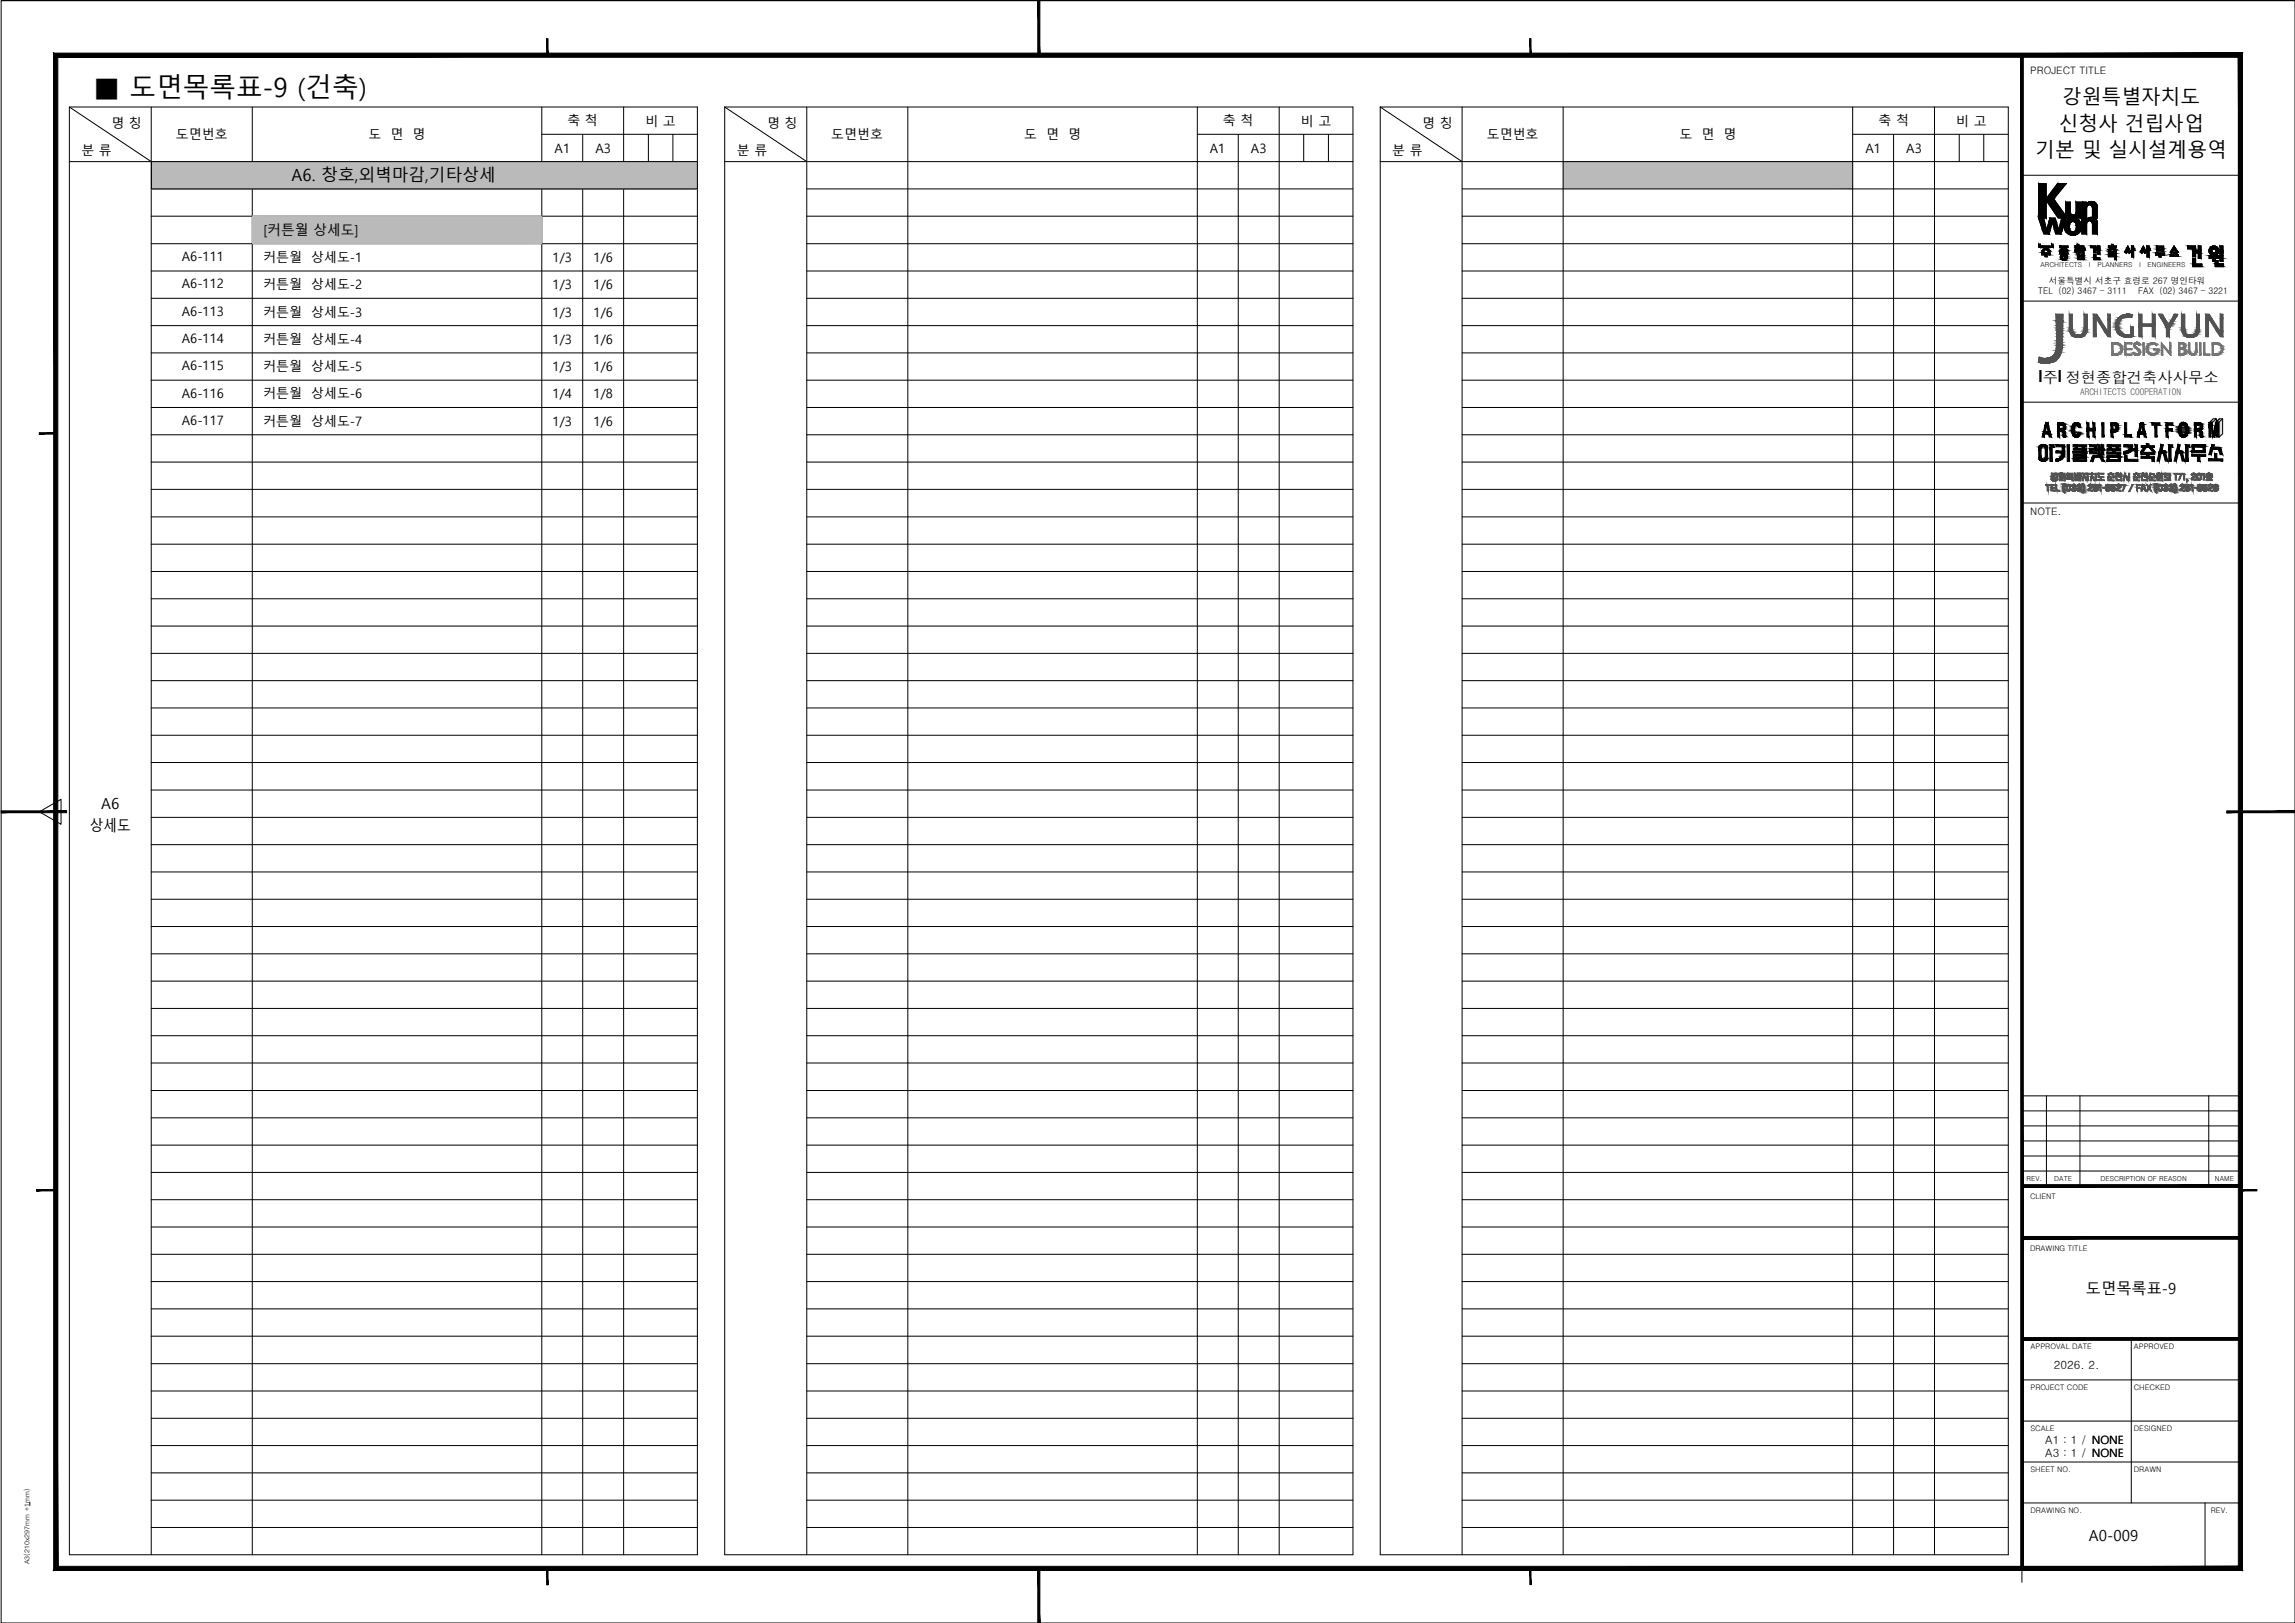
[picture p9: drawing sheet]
<svg xmlns="http://www.w3.org/2000/svg" width="420mm" height="297mm" viewBox="0 0 420 297" stroke-linecap="round" stroke-linejoin="round" font-family="sans-serif">
<defs><g id="words">
<text font-size="4.9" x="17.1" y="17.8">■ 도면목록표-9 (건축)</text>
<g font-size="3.6">
<text x="376.9" y="23.9">신청사 건립사업</text>
<text x="377.5" y="19.1">강원특별자치도</text>
<text x="372.6" y="28.8">기본 및 실시설계용역</text>
</g>
<text font-size="3.1" x="53.4" y="33.2">A6. 창호,외벽마감,기타상세</text>
<g font-size="2.9">
<text x="373.2" y="70">l주 정현종합건축사사무소</text>
<text x="376.8" y="70">l</text>
</g>
<g font-size="2.8">
<text x="18.5" y="148.1">A6</text>
<text x="16.4" y="152.1">상세도</text>
<text x="381.9" y="236.8">도면목록표-9</text>
<text x="382.4" y="282.1">A0-009</text>
</g>
<text font-size="2.5" x="48.2" y="43">[커튼월 상세도]</text>
<g font-size="2.4">
<text x="20.4" y="23.4">명 칭</text>
<text x="103.9" y="22.9">축 척</text>
<text x="118.2" y="23">비 고</text>
<text x="140.4" y="23.4">명 칭</text>
<text x="223.9" y="22.9">축 척</text>
<text x="238.2" y="23">비 고</text>
<text x="260.4" y="23.4">명 칭</text>
<text x="343.9" y="22.9">축 척</text>
<text x="358.1" y="23">비 고</text>
<text x="14.9" y="28.4">분 류</text>
<text x="32.2" y="25.4">도면번호</text>
<text x="67.5" y="25.4">도</text>
<text x="71.5" y="25.4">면</text>
<text x="75.5" y="25.4">명</text>
<text x="101.5" y="27.9">A1</text>
<text x="109" y="27.9">A3</text>
<text x="134.9" y="28.4">분 류</text>
<text x="152.2" y="25.4">도면번호</text>
<text x="187.5" y="25.4">도</text>
<text x="191.5" y="25.4">면</text>
<text x="195.6" y="25.4">명</text>
<text x="221.5" y="27.9">A1</text>
<text x="229" y="27.9">A3</text>
<text x="254.9" y="28.4">분 류</text>
<text x="272.2" y="25.4">도면번호</text>
<text x="307.5" y="25.4">도</text>
<text x="311.5" y="25.4">면</text>
<text x="315.5" y="25.4">명</text>
<text x="341.5" y="27.9">A1</text>
<text x="349" y="27.9">A3</text>
<text x="33.3" y="47.7">A6-111</text>
<text x="48.2" y="47.9">커튼월</text>
<text x="57" y="47.9">상세도-1</text>
<text x="101.2" y="47.9">1/3</text>
<text x="108.7" y="47.9">1/6</text>
<text x="33.3" y="52.7">A6-112</text>
<text x="48.2" y="52.9">커튼월</text>
<text x="57" y="52.9">상세도-2</text>
<text x="101.2" y="52.9">1/3</text>
<text x="108.7" y="52.9">1/6</text>
<text x="33.3" y="57.8">A6-113</text>
<text x="48.2" y="57.9">커튼월</text>
<text x="57" y="57.9">상세도-3</text>
<text x="101.2" y="57.9">1/3</text>
<text x="108.7" y="57.9">1/6</text>
<text x="33.3" y="62.8">A6-114</text>
<text x="48.2" y="62.9">커튼월</text>
<text x="57" y="62.9">상세도-4</text>
<text x="101.2" y="62.9">1/3</text>
<text x="108.7" y="62.9">1/6</text>
<text x="33.3" y="67.8">A6-115</text>
<text x="48.2" y="67.9">커튼월</text>
<text x="57" y="67.9">상세도-5</text>
<text x="101.2" y="67.9">1/3</text>
<text x="108.7" y="67.9">1/6</text>
<text x="33.3" y="72.8">A6-116</text>
<text x="33.3" y="77.8">A6-117</text>
<text x="48.2" y="72.9">커튼월</text>
<text x="48.2" y="77.9">커튼월</text>
<text x="57" y="72.9">상세도-6</text>
<text x="57" y="77.9">상세도-7</text>
<text x="101.2" y="72.9">1/4</text>
<text x="101.2" y="77.9">1/3</text>
<text x="108.7" y="72.9">1/8</text>
<text x="108.7" y="77.9">1/6</text>
</g>
<g font-size="2.1">
<text x="376" y="250.5">2026. 2.</text>
<text x="374.4" y="264.2">A1 : 1 / NONE</text>
<text x="374.4" y="266.6">A3 : 1 / NONE</text>
</g>
<g font-size="1.9">
<text x="371.7" y="13.5">PROJECT TITLE</text>
<text x="371.7" y="94.3">NOTE.</text>
</g>
<g font-size="1.7">
<text x="373.2" y="53.8">TEL (02) 3467 - 3111</text>
<text x="375.1" y="52">서울특별시 서초구 효령로 267 명인타워</text>
<text x="391.5" y="53.8">FAX (02) 3467 - 3221</text>
</g>
<text font-size="1.7" fill="#545454" x="380.8" y="72.2">ARCHITECTS COOPERATION</text>
<g font-size="1.4">
<text x="371.6" y="219.4">CLIENT</text>
<text x="371.6" y="229">DRAWING TITLE</text>
<text x="371.7" y="246.9">APPROVAL DATE</text>
<text x="390.7" y="246.9">APPROVED</text>
<text x="371.7" y="254.4">PROJECT CODE</text>
<text x="390.7" y="254.4">CHECKED</text>
<text x="371.7" y="261.9">SCALE</text>
<text x="390.7" y="261.9">DESIGNED</text>
<text x="371.7" y="269.4">SHEET NO.</text>
<text x="390.7" y="269.4">DRAWN</text>
<text x="371.7" y="276.9">DRAWING NO.</text>
<text x="404.7" y="276.9">REV.</text>
</g>
<g font-size="1.3">
<text x="371" y="216.1">REV.</text>
<text x="376.1" y="216.1">DATE</text>
<text x="384.6" y="216.1">DESCRIPTION OF REASON</text>
<text x="405.5" y="216.1">NAME</text>
<text x="5.4" y="286.3" transform="rotate(-90 5.4 286.3)">A3(210x297mm +1mm)</text>
</g>
<g font-size="1.2">
<text x="373.5" y="48.8">ARCHITECTS</text>
<text x="382.4" y="48.8">I</text>
<text x="384" y="48.8">PLANNERS</text>
<text x="391.6" y="48.8">I</text>
<text x="393.2" y="48.8">ENGINEERS</text>
</g>
</g></defs>
<g fill="#bababa" stroke="#bababa" stroke-width=".18">
<path d="M286.2 29.6l53 5v-5zM286.2 29.6l53 5h-53z"/>
<path d="M27.7 29.6l100 5v-5zM27.7 29.6l100 5h-100z"/>
<path d="M46.2 39.6l53 5v-5zM46.2 39.6l53 5h-53z"/>
</g>
<g fill="#e5e5e5" stroke="#e5e5e5" stroke-width=".18">
<path d="M406.3 77.2l.6-.5v.5z"/>
<path d="M406.3 77.2h.6v2.2z"/>
<path d="M406.3 77.2v2.2h.6zM406.3 79.4h.6l-.6 .6z"/>
<path d="M406.3 76.7v.5l.6-.5zM406.3 76.7v.5h-.6z"/>
<path d="M405.2 76.7l-.1 .5 .6-.5zM405.2 76.7l-.1 .5h-.5z"/>
</g>
<g fill="none" stroke="#000" stroke-width=".18">
<path d="M.2 .1h420v296.9h-420zM.2 .1h420M12.7 19.6h115v265h-115zM12.7 19.6l15 10M27.7 19.6v265M46.2 19.6v265M99.2 19.6v265M114.2 19.6v265M132.7 19.6h115v265h-115zM132.7 19.6l15 10M147.7 19.6v265M166.2 19.6v265"/>
<path d="M219.2 19.6v265M234.2 19.6v265M252.7 19.6h115v265h-115zM252.7 19.6l15 10M267.7 19.6v265M286.2 19.6v265M339.2 19.6v265M354.2 19.6v265M370.2 14.5v275.1M12.7 29.6h115M27.7 39.6h100M27.7 34.6h100"/>
<path d="M27.7 29.6h100v5h-100zM99.2 24.6h28.5M106.7 24.6v260M118.7 24.6v5M123.2 24.6v5M132.7 29.6h115M147.7 39.6h100M147.7 34.6h100M219.2 24.6h28.5M226.7 24.6v260M238.7 24.6v5M243.2 24.6v5"/>
<path d="M252.7 29.6h115M267.7 39.6h100M267.7 34.6h100M339.2 24.6h28.5M346.7 24.6v260M358.7 24.6v5M363.2 24.6v5M370.2 32.1h40M373.2 39.9h.9l.6 2.2 .6-2.2h1l.6 2.2 .5-2.2h.9l-1 2.9h-1l-.5-2.1-.6 2.1h-1zM373.2 33.6h1.4v2.8l2.1-2.8h1.6l-2.3 2.8 2.5 3.5h-1.7l-2.2-3.2v3.2h-1.4zM379 38.9a.53 .53 0 0 0 .5 .5 .53 .53 0 0 0 .6-.5M379.1 38.9v-1.9h-.9l-.1 2a1.08 1.08 0 0 0 .8 .9 1.08 1.08 0 0 0 1.2-.4"/>
<path d="M380.1 38.9v-1.9h.9v2.9h-.9v-.3M382 38a.53 .53 0 0 1 .5-.5 .53 .53 0 0 1 .5 .5M382 37.3a1.08 1.08 0 0 1 1.2-.4 1.08 1.08 0 0 1 .8 1v2h-.9v-1.9M382 37.3v-.3h-.9v2.9h.9v-1.9M27.7 44.6h100M27.7 49.6h100M27.7 54.6h100M27.7 59.6h100M147.7 44.6h100M147.7 49.6h100M147.7 54.6h100M147.7 59.6h100"/>
<path d="M267.7 44.6h100M267.7 49.6h100M267.7 54.6h100M267.7 59.6h100M370.2 55.1h40M373.3 44.7h.2v.6h-.2zM373.8 45h1.5v.3h-.6l.6 .6-.2 .2-.5-.5-.6 .5-.2-.2 .6-.6h-.6zM373.8 46.3h1.5v.3h-.6v.4h-.3v-.4h-.6zM375.6 44.7h.3v.6h-.3zM377.1 45h1.5v.3h-.6l.6 .5-.2 .2-.6-.4-.5 .4-.2-.2 .6-.5h-.6zM377.6 46.5a.61 .61 0 0 0-.4 .6 .61 .61 0 0 0 .6 .6M377.7 46.5h-.6v-.4h.6v-.3h.3v.3h.6v.4h-.6"/>
<path d="M377.8 45.8v1M377.8 47.4v.3M378 41.2v.6M378 41.8a1.53 1.53 0 0 0 1.5 1.2 1.53 1.53 0 0 0 1.5-1.2M378 41.2a1.53 1.53 0 0 1 1.5-1.3 1.53 1.53 0 0 1 1.5 1.3M378 46.5a.61 .61 0 0 1 .4 .6 .61 .61 0 0 1-.6 .6M378.9 41.3v.5M378.9 41.7a.6 .6 0 0 0 .4 .7 .6 .6 0 0 0 .7-.4M380 40.9l.1 .3M380 40.9a.6 .6 0 0 0-.7-.4 .6 .6 0 0 0-.4 .7M380.1 41.7l-.1 .3M380.1 41.3v.5"/>
<path d="M380.2 45.3a.53 .53 0 0 0-.2 .9 .53 .53 0 0 0 .8 0 .53 .53 0 0 0-.3-.9M380.3 45.4l-.4-.1v-.3h.4v-.3h.3v.3h.4v.3l-.4 .1M380.4 46.6h.3v.1l.8-.1v.9h-1.1zM380.4 44.7v1M380.4 46v.4M380.7 47h.5v.3h-.5zM381 41.2v.6M381.2 45h.3v.4h.2v.3h-.2v.8h-.3zM382 40.9a.53 .53 0 0 1 .5-.5 .53 .53 0 0 1 .5 .5M382 40.2a1.08 1.08 0 0 1 1.2-.4 1.08 1.08 0 0 1 .8 1M382 40.2v-.3h-.9v2.9h.9v-1.9M382.7 45h1v.4h.3v-.4h.4v1.5h-.4v-.8h-.3v.6h-.4v-1h-.6z"/>
<path d="M383.3 46.6h.4v.6h.7v.3h-1.1zM384 40.8v2h-.9v-1.9M386 45h.6v-.3h.3v.3h.6v.3h-.6l.6 .4-.1 .3-.7-.4-.6 .4-.1-.3 .5-.4h-.5zM386 46h1.5v.4h-.6v.2h.6v.9h-.4v-.5h-1.1v-.4h.5v-.2h-.5zM389.6 45l.5 1.1-.3 .3-.2-.5-.3 .5-.3-.3zM390.2 45h.4v.5h.2v.3h-.2v1.2h-.4zM392.4 45l.5 1.1-.3 .3-.2-.5-.3 .5-.3-.3zM393.1 45h.3v.5h.3v.3h-.3v1.2h-.3zM394.6 46.3h1.7v.4h-.7v.3h-.3v-.3h-.7zM394.8 45h1.3v1h-1.3zM395.2 45.4h.5v.2h-.5zM397.3 46.6h.5v-.4h.4v.4h.6v.3h-1.5z"/>
<path d="M398 45l.7 1.1-.2 .3-.5-.7-.5 .7-.2-.3zM401.4 47.4h.6v.9h1.1v.5h-1.7zM402.4 47.3h.5v-2.3h-.4v.8h-.5v-.8h-1.5v.5h.9v1.5h.6v-.7h.5v1M406.1 45.8a.87 .87 0 0 0-1.2-.7 .87 .87 0 0 0-.2 1.4 .87 .87 0 0 0 1.4-.2M406.2 45.8h.2v-.8h.6v2.8h-.6v-.5h-.8v.4h.5v.6h1v.5h-1.5v-1h-.5v-.5h-.6v-.5h1.9v-.5h-.3M27.7 64.6h100M27.7 69.6h100M27.7 74.6h100M27.7 79.6h100M147.7 64.6h100M147.7 69.6h100M147.7 74.6h100"/>
<path d="M147.7 79.6h100M267.7 64.6h100M267.7 69.6h100M267.7 74.6h100M267.7 79.6h100M370.2 73.6h40M405.7 76.7l-.6 .5h-.5l.6-.5h.5l.1 .5M406.3 76.7h.6v2.7l-.6 .6v-2.8h-.6zM406.3 76.7l-.6 .5M406.9 76.7l-.6 .5M27.7 84.6h100M27.7 89.6h100"/>
<path d="M27.7 94.6h100M27.7 99.6h100M147.7 84.6h100M147.7 89.6h100M147.7 94.6h100M147.7 99.6h100M267.7 84.6h100M267.7 89.6h100M267.7 94.6h100M267.7 99.6h100M370.2 92.1h40M27.7 104.6h100"/>
<path d="M27.7 109.6h100M27.7 114.6h100M27.7 119.6h100M147.7 104.6h100M147.7 109.6h100M147.7 114.6h100M147.7 119.6h100M267.7 104.6h100M267.7 109.6h100M267.7 114.6h100M267.7 119.6h100M27.7 124.6h100"/>
<path d="M27.7 129.6h100M27.7 134.6h100M27.7 139.6h100M147.7 124.6h100M147.7 129.6h100M147.7 134.6h100M147.7 139.6h100M267.7 124.6h100M267.7 129.6h100M267.7 134.6h100M267.7 139.6h100M7.2 148.6l4-2.3v4.6z"/>
<path d="M27.7 144.6h100M27.7 149.6h100M27.7 154.6h100M27.7 159.6h100M147.7 144.6h100M147.7 149.6h100M147.7 154.6h100M147.7 159.6h100M267.7 144.6h100M267.7 149.6h100M267.7 154.6h100M267.7 159.6h100"/>
<path d="M27.7 164.6h100M27.7 169.6h100M27.7 174.6h100M27.7 179.6h100M147.7 164.6h100M147.7 169.6h100M147.7 174.6h100M147.7 179.6h100M267.7 164.6h100M267.7 169.6h100M267.7 174.6h100M267.7 179.6h100"/>
<path d="M27.7 184.6h100M27.7 189.6h100M27.7 194.5h100M27.7 199.6h100M147.7 184.6h100M147.7 189.6h100M147.7 194.5h100M147.7 199.6h100M267.7 184.6h100M267.7 189.6h100M267.7 194.5h100M267.7 199.6h100"/>
<path d="M27.7 204.6h100M27.7 209.6h100M27.7 214.6h100M27.7 219.6h100M147.7 204.6h100M147.7 209.6h100M147.7 214.6h100M147.7 219.6h100M267.7 204.6h100M267.7 209.6h100M267.7 214.6h100M267.7 219.6h100"/>
<path d="M370.2 200.6h40M370.2 203.3h40M370.2 206.1h40M370.2 208.8h40M370.2 211.6h40M370.2 214.3h40M374.7 200.6v16.5M378.2 217.1h32h-32M380.8 200.6v16.5M404.4 200.6v16.5M27.7 224.6h100M27.7 229.6h100"/>
<path d="M27.7 234.6h100M27.7 239.6h100M147.7 224.6h100M147.7 229.6h100M147.7 234.6h100M147.7 239.6h100M267.7 224.6h100M267.7 229.6h100M267.7 234.6h100M267.7 239.6h100M27.7 244.5h100M27.7 249.6h100"/>
<path d="M27.7 254.6h100M27.7 259.6h100M147.7 244.5h100M147.7 249.6h100M147.7 254.6h100M147.7 259.6h100M267.7 244.5h100M267.7 249.6h100M267.7 254.6h100M267.7 259.6h100M370.2 252.5h40M390.2 245.1v30"/>
<path d="M5.5 274.9v.6M27.7 264.6h100M27.7 269.6h100M27.7 274.6h100M27.7 279.6h100M147.7 264.6h100M147.7 269.6h100M147.7 274.6h100M147.7 279.6h100M267.7 264.6h100M267.7 269.6h100M267.7 274.6h100"/>
<path d="M267.7 279.6h100M370.2 267.6h40M370.2 260.1h40M370.2 275.1h40M403.7 275.1v11.9"/>
<circle cx="377.8" cy="47" r=".28"/>
<circle cx="380.4" cy="45.9" r=".19"/>
<circle cx="405.3" cy="45.9" r=".4"/>
</g>
<g fill="#000" stroke="#000" stroke-width=".18">
<path d="M379.2 39.9h.6zM382.8 39.8h.3zM382.7 36.9h.4zM383.1 39.8h.9zM373.8 45.9h.4l-.2 .2zM374.6 45.6h.4l.3 .3zM377.1 45.8h.4l-.2 .2zM377.8 47.7h.2zM378.1 47.2h.3zM379 43h1zM379.6 42.4h1.1zM380.4 46.3h.2z"/>
<path d="M380.4 46.3l.1 .1zM386 45.7h.5l-.4 .3zM386.7 45.6l.8 .1zM389 46.1h.4l-.1 .3zM389.6 45l.2 .5h-.5zM389.6 45.9h.4l.1 .2zM391.8 46.1h.5l-.2 .3zM392.4 45l.2 .5h-.4zM392.4 45.9h.4l.1 .2zM397.3 46.2h.4l-.2 .2zM398 45l.4 .7h-.8zM398.4 46.1h.3z"/>
<path d="M405.1 46.8h.4zM405.2 45h.2zM377.8 78.6h.2zM377.4 79l.6-.1zM377.9 77.8h.2zM379.5 77.8h.3zM379.5 79.7h1.2zM379.9 77.4h.5zM380.3 79.5h.5zM380.3 79.6l.4 .1zM387.4 78.7h.3zM387.5 77.8l.2-.1z"/>
<path d="M399 77.8h.6zM399.8 79.6h.6zM402.6 78.6h.5zM402.5 79h.6zM403 77.8h.2zM373.4 81.6l.5 .1h-.5zM373.8 84.4h.5zM374 81.4h.1zM374.4 84.1h.3zM376.4 84.4h.3zM384.7 83.5h.1zM388.8 83h.2z"/>
<path d="M399.4 82.7h.1zM399.6 80h.2z"/>
<path d="M9.8 9.7l.8 277v-276.2zM9.8 9.7l.8 277-.8 .7zM10.6 286.7l-.8 .7 400-.7zM9.8 287.4l400-.7 .7 .7zM409.8 10.5v276.2l.7 .7zM409.8 10.5l.7-.8v277.7zM10.6 10.5h399.2l.7-.8zM9.8 9.7h400.7l-399.9 .8z"/>
<path d="M100.1 7.1v3h.2zM100.1 7.1h.2v3z"/>
<path d="M190 .1l.4 10v-10zM190 .1l.4 10h-.4z"/>
<path d="M280.1 7.1v3h.2zM280.1 7.1h.2v3z"/>
<path d="M373.2 39.9l1.5 2.2-.6-2.2zM373.2 39.9l1.5 2.2h-.8z"/>
<path d="M373.2 33.6l1.4 2.8v-2.8zM373.2 33.6l1.4 2.8h-1.4z"/>
<path d="M373.2 36.7l1.4 3.2v-3.2zM373.2 36.7l1.4 3.2h-1.4z"/>
<path d="M373.2 36.4l3 .3-.2-.3zM373.2 36.4l3 .3h-3z"/>
<path d="M373.2 36.4h2.8zM373.2 36.4h2.8z"/>
<path d="M374.6 36.7l3.9 3.2-2.3-3.2zM374.6 36.7l3.9 3.2h-1.7z"/>
<path d="M375.3 39.9l1.2 .8-.2-.8zM375.3 39.9l1.2 .8h-1.4z"/>
<path d="M378.2 39h.9zM378.2 39h.9z"/>
<path d="M376.7 33.6l-.7 2.8 2.3-2.8zM376.7 33.6l-.7 2.8h-1.4z"/>
<path d="M377.4 39.9l.2 2.2 .7-2.2zM377.4 39.9l.2 2.2h-.7z"/>
<path d="M378.3 39.6h1.8zM378.3 39.6h1.8z"/>
<path d="M378.2 37l.9 1.9v-1.9zM378.2 37l.9 1.9h-.9z"/>
<path d="M378.2 38.9l.9 .1v-.1zM378.2 38.9l.9 .1h-.9z"/>
<path d="M378.2 39l.9 .1zM378.2 39l.9 .1z"/>
<path d="M378.2 39.1l.9 .1zM378.2 39.1l.9 .1zM378.2 39.2h.9zM378.2 39.2h.9z"/>
<path d="M378.2 39.2l1 .1zM378.2 39.2l1 .1z"/>
<path d="M378.2 39.3h1.1zM378.2 39.3h1.1z"/>
<path d="M378.2 39.3l1.2 .1zM378.2 39.3l1.2 .1z"/>
<path d="M378.2 39.4h1.2zM378.2 39.4h1.2z"/>
<path d="M378.2 39.4h1.3zM378.2 39.4h1.3z"/>
<path d="M378.8 39.9h.7zM378.8 39.9h.7z"/>
<path d="M378.8 39.9h.7zM378.8 39.9h.5zM378.8 39.9h.5z"/>
<path d="M378.8 39.9h.7zM378.8 39.9h.8z"/>
<path d="M378.2 39.4h1.4zM378.2 39.4h1.4z"/>
<path d="M379.2 39.9l.8 .1zM379 40h1z"/>
<path d="M378.6 39.9h1.2zM378.6 39.9h1z"/>
<path d="M378.5 39.7l1.3 .2 .1-.2zM378.5 39.7l1.3 .2h-1.2zM378.6 39.9h1.2zM378.6 39.9h1.2z"/>
<path d="M378.3 39.6l1.6 .1 .2-.1zM378.3 39.6l1.6 .1h-1.4zM378.5 39.7h1.4zM378.5 39.7h1.4z"/>
<path d="M380.1 37l.9 1.9v-1.9zM380.1 37l.9 1.9h-.9z"/>
<path d="M380.1 38.9l.9 .1v-.1zM380.1 38.9l.9 .1h-.9z"/>
<path d="M380.1 39l.9 .1zM380.1 39l.9 .1h-1z"/>
<path d="M380 39.1l1 .1zM380 39.1l1 .1h-1z"/>
<path d="M380 39.2l1 .1zM380 39.2l1 .1h-1.1z"/>
<path d="M379.9 39.3h1.1zM379.9 39.3h1.1z"/>
<path d="M379.9 39.3l1.1 .1zM379.8 39.4h1.2z"/>
<path d="M379.8 39.4h1.2zM379.6 39.4h1.4z"/>
<path d="M379.6 39.4h1.4zM379.6 39.4h1.4z"/>
<path d="M378.2 39.4l2.8 .2v-.2zM378.2 39.4l2.8 .2h-2.7z"/>
<path d="M380.1 39.6l.9 .3v-.3zM380.1 39.6l.9 .3h-.9z"/>
<path d="M381.1 37.3h2.7zM381.1 37.3h2.7z"/>
<path d="M381.1 39.9l.9 .2v-.2zM381.1 39.9l.9 .2h-.9z"/>
<path d="M381.1 37l.9 .2v-.2zM381.1 37l.9 .2h-.9z"/>
<path d="M381.1 37.2l.9 .1v-.1zM381.1 37.2l.9 .1h-.9z"/>
<path d="M381.1 38l.9 1.9v-1.9zM381.1 38l.9 1.9h-.9z"/>
<path d="M381.1 37.8l1 .1zM381.1 37.8l1 .1z"/>
<path d="M381.1 37.9h1zM381.1 37.9l.9 .1z"/>
<path d="M381.1 37.7h1zM381.1 37.7l1 .1z"/>
<path d="M381.1 37.6h1.1zM381.1 37.6l1 .1z"/>
<path d="M381.1 37.5h1.2zM381.1 37.5l1.1 .1z"/>
<path d="M381.1 37.5h1.3zM381.1 37.5h1.3z"/>
<path d="M381.1 37.5h1.3zM381.1 37.5h1.2z"/>
<path d="M381.1 37.5h1.4zM381.1 37.5h1.3z"/>
<path d="M382.8 39.8h.3zM382.7 39.8h.4z"/>
<path d="M383 37.9h1zM383 37.9h1z"/>
<path d="M382.7 39.8l.4 .1zM382.5 39.9h.6z"/>
<path d="M382.5 39.9h.6zM382.5 39.9h.6z"/>
<path d="M382.7 36.9h.4zM382.7 36.9h.4z"/>
<path d="M382.7 36.9h.6zM382.5 36.9h.8zM382.5 36.9h.8zM382.5 36.9h.8z"/>
<path d="M382.5 36.9l1 .1zM382.3 37h1.2zM382.3 37h1.2zM382.3 37h1.2z"/>
<path d="M382.4 39.9h1.1zM382.3 39.9h1.2z"/>
<path d="M382.3 39.9l1.2 .1zM382.3 39.9l1.2 .1z"/>
<path d="M382.3 37l1.3 .2-.1-.2zM382.1 37.2l.2-.2 1.3 .2zM382.1 37.2h1.5zM382.1 37.2h1.5z"/>
<path d="M382.3 40l1.3 .1zM382.1 40.1h1.5z"/>
<path d="M382.1 37.2l1.7 .1-.2-.1zM382.1 37.2l1.7 .1h-1.8z"/>
<path d="M381.1 37.3l2.7 .2v-.2zM381.1 37.3l2.7 .2h-2.7z"/>
<path d="M382.5 37.5h1.4zM382.5 37.5h1.4z"/>
<path d="M382.7 37.5h1.2zM382.7 37.5h1.2zM382.7 37.5h1.2zM382.7 37.5h1.2z"/>
<path d="M382.7 37.5h1.2zM382.7 37.5h1.2z"/>
<path d="M382.8 37.5l1.1 .1zM382.8 37.5l1.1 .1z"/>
<path d="M382.9 37.6l1 .1zM382.9 37.6l1 .1z"/>
<path d="M382.9 37.7h1zM382.9 37.7h1z"/>
<path d="M382.9 37.7l1.1 .1zM382.9 37.7l1.1 .1z"/>
<path d="M383 37.8l1 .1zM383 37.8l1 .1z"/>
<path d="M383 37.9l1 .1zM383 37.9l1 .1z"/>
<path d="M383.1 38l.9 1.8v-1.8zM383.1 38l.9 1.8h-.9zM383.1 39.8h.9z"/>
<path d="M383.2 39.8l.8 .1zM383.2 39.8l.8 .1z"/>
<path d="M373.3 44.7l.2 .6v-.6zM373.3 44.7l.2 .6h-.2z"/>
<path d="M374.6 45.6l.3 .3h.4zM374.9 45.9h.4l-.2 .2z"/>
<path d="M374.1 45.6l.1 .3 .4-.3zM373.8 45.9l.3-.3 .1 .3z"/>
<path d="M374.4 45.3l.6 .3-.3-.3zM374.4 45.3l.6 .3h-.9z"/>
<path d="M374.4 46.6l.3 .4v-.4zM374.4 46.6l.3 .4h-.3z"/>
<path d="M373.8 45l1.5 .3v-.3zM373.8 45l1.5 .3h-1.5z"/>
<path d="M373.8 46.3l1.5 .3v-.3zM373.8 46.3l1.5 .3h-1.5z"/>
<path d="M373.9 42.1l1.3 .7 .1-.7zM373.9 42.1l1.3 .7h-1z"/>
<path d="M375.1 40.7l.2 1.4 .5-1.4zM375.1 40.7l.2 1.4h-.6z"/>
<path d="M375.6 44.7l.3 .6v-.6zM375.6 44.7l.3 .6h-.3z"/>
<path d="M375.8 40.7l1.1 1.4-.4-1.4zM375.8 40.7l1.1 1.4h-.8z"/>
<path d="M377.2 47h.4zM377.2 47h.4z"/>
<path d="M377.3 47.2h.3zM377.3 47.2h.3z"/>
<path d="M377.3 47.3h.4zM377.3 47.3h.4z"/>
<path d="M377.4 47.5h.4zM377.4 47.5h.4z"/>
<path d="M377.4 47.5h.4zM377.4 47.5h.4z"/>
<path d="M377.1 45.8h.4zM377.1 45.8h.5z"/>
<path d="M377.3 47h.3zM377.3 47h.3z"/>
<path d="M377.2 47l.4 .1zM377.2 47l.4 .1z"/>
<path d="M377.2 47.1h.4zM377.2 47.1h.4zM377.2 47.1h.4zM377.2 47.1h.4z"/>
<path d="M377.2 47.1h.4zM377.2 47.1h.4z"/>
<path d="M377.3 47.1l.3 .1zM377.3 47.1l.3 .1z"/>
<path d="M376.1 42.1l1.2 .7 .3-.7zM376.1 42.1l1.2 .7h-1z"/>
<path d="M377.3 46.9h.3zM377.3 46.9h.3z"/>
<path d="M377.3 46.9h.3zM377.3 46.9l.3 .1z"/>
<path d="M377.3 47.2h.3zM377.3 47.2h.3z"/>
<path d="M377.3 47.2l.4 .1zM377.3 47.2l.4 .1z"/>
<path d="M377.3 46.8h.4zM377.3 46.8l.3 .1zM377.3 46.9h.3zM377.3 46.9h.3z"/>
<path d="M377.3 47.3h.4zM377.3 47.3h.4z"/>
<path d="M377.3 46.8h.4zM377.3 46.8h.4z"/>
<path d="M377.3 46.8h.4zM377.3 46.8h.4z"/>
<path d="M377.3 46.8h.4zM377.3 46.8h.5z"/>
<path d="M377.3 47.3h.4zM377.3 47.3h.4z"/>
<path d="M377.3 47.3l.5 .1zM377.3 47.3l.5 .1z"/>
<path d="M377.3 46.8h.5zM377.3 46.8h.5z"/>
<path d="M377.3 46.8h.5zM377.3 46.8h.5z"/>
<path d="M377.3 45.6l.3 .2 .2-.2zM377.1 45.8l.2-.2 .3 .2z"/>
<path d="M377.7 45.8l.1 .2v-.2zM377.7 45.8l.1 .2h-.1z"/>
<path d="M377.7 46l.1 .1zM377.7 46l.1 .1z"/>
<path d="M377.1 46.1l.7 .4v-.4zM377.1 46.1l.7 .4h-.7z"/>
<path d="M377.7 46.5h.1zM377.7 46.5h.1z"/>
<path d="M377.7 46.5l.1 .1zM377.5 46.6h.3z"/>
<path d="M377.5 46.6h.3zM377.4 46.6h.4z"/>
<path d="M377.4 46.6l.4 .1zM377.4 46.6l.4 .1h-.4z"/>
<path d="M377.4 46.7l.4 .1zM377.4 46.7l.4 .1h-.5z"/>
<path d="M377.3 47.4h.5zM377.3 47.4h.5z"/>
<path d="M377.3 47.4h.5zM377.3 47.4h.5z"/>
<path d="M377.4 47.4l.4 .1zM377.4 47.4l.4 .1z"/>
<path d="M377.8 47.5h.4zM377.8 47.5h.4z"/>
<path d="M377.8 47.5h.4zM377.8 47.5h.4z"/>
<path d="M377.4 47.5l.4 .1zM377.4 47.5l.4 .1z"/>
<path d="M377.5 47.6h.3zM377.5 47.6h.3z"/>
<path d="M377.6 47.6l.2 .1zM377.6 47.6l.2 .1z"/>
<path d="M378 41.8h.9zM378 41.8h.9z"/>
<path d="M377.7 45.3l.6 .3-.3-.3zM377.3 45.6l.4-.3 .6 .3z"/>
<path d="M377.8 45.8l.2 .2v-.2zM377.8 45.8l.2 .2h-.2z"/>
<path d="M377.8 46l.2 .1zM377.8 46l.2 .1z"/>
<path d="M377.8 46.5h.2zM377.8 46.5h.2z"/>
<path d="M377.8 46.5l.3 .1zM377.8 46.5l.3 .1z"/>
<path d="M378 41h.9zM378 41h.9z"/>
<path d="M377.8 47.6h.3zM377.8 47.6l.2 .1z"/>
<path d="M377.8 46.6h.4zM377.8 46.6h.4z"/>
<path d="M378.1 47h.3zM378.1 47h.3z"/>
<path d="M378.1 47.1h.3zM378.1 47.1h.3z"/>
<path d="M377.8 47.6h.4zM377.8 47.6h.3z"/>
<path d="M377.8 46.6l.5 .1zM377.8 46.6l.5 .1z"/>
<path d="M377.8 47.5h.4zM377.8 47.5l.4 .1z"/>
<path d="M377.8 46.7l.6 .1zM377.8 46.7l.6 .1zM377.8 46.8h.6zM377.8 46.8h.6z"/>
<path d="M377.8 45.6l.8 .2-.3-.2zM377.8 45.6l.8 .2h-.5z"/>
<path d="M377.8 47.4h.5zM377.8 47.4l.4 .1z"/>
<path d="M377.8 46.8h.6zM377.8 46.8h.6z"/>
<path d="M377.9 46.8h.5zM377.9 46.8h.5z"/>
<path d="M378 46.8h.4zM378 46.8h.4z"/>
<path d="M378 46.8h.4zM378 46.8h.4z"/>
<path d="M378 47.3h.4zM378 47.3h.4z"/>
<path d="M378 47.3l.4 .1zM378 47.3l.4 .1z"/>
<path d="M377.9 47.4h.5zM377.8 47.4h.6z"/>
<path d="M377.8 47.4h.6zM377.8 47.4h.5z"/>
<path d="M378 46.8l.4 .1zM378 46.8l.4 .1z"/>
<path d="M378 46.9h.4zM378 46.9h.4z"/>
<path d="M378.1 46.9l.3 .1zM378.1 46.9l.3 .1z"/>
<path d="M378.1 47h.3zM378.1 47h.3z"/>
<path d="M378.1 47l.3 .1zM378.1 47l.3 .1z"/>
<path d="M378.1 47.1h.3zM378.1 47.1h.3z"/>
<path d="M378.1 47.1l.3 .1zM378.1 47.1l.3 .1zM378.1 47.2h.3z"/>
<path d="M378.1 47.2h.3zM378.1 47.2h.3z"/>
<path d="M378.1 47.2l.3 .1zM378.1 47.2l.3 .1z"/>
<path d="M378 47.3h.4zM378 47.3h.4zM378 47.3h.4zM378 47.3h.4z"/>
<path d="M377.1 45l1.5 .3v-.3zM377.1 45l1.5 .3h-1.5z"/>
<path d="M378.1 45.8h.5zM378.1 45.8h.5zM378.1 45.8h.5l-.2 .2z"/>
<path d="M377.8 46.1l.8 .4v-.4zM377.8 46.1l.8 .4h-.8z"/>
<path d="M378 41.2l.9 .1zM378 41.2l.9 .1z"/>
<path d="M378 41.3l.9 .5v-.5zM378 41.3l.9 .5h-.9z"/>
<path d="M378 41.8l.9 .1v-.1zM378 41.8l.9 .1h-.9z"/>
<path d="M378 41l.9 .1v-.1zM378 41l.9 .1h-.9z"/>
<path d="M378 41.1l.9 .1v-.1zM378 41.1l.9 .1h-.9z"/>
<path d="M378 41.9l.9 .2v-.2zM378 41.9l.9 .2h-.9zM378 42.1h.9zM378 42.1h.9z"/>
<path d="M378 42.1h1zM378 42.1h1z"/>
<path d="M378.1 40.8l.8 .2 .1-.2zM378.1 40.8l.8 .2h-.9z"/>
<path d="M378.1 42.1l1 .1zM378.1 42.1l1 .1z"/>
<path d="M379 43h.8zM379.2 43h.6z"/>
<path d="M378.1 40.8h1zM378.1 40.8h.9h-.9z"/>
<path d="M378.1 42.2l1 .1zM378.1 42.2l1 .1z"/>
<path d="M378.2 40.7h.9zM378.2 40.7h.9z"/>
<path d="M378.1 40.7h1zM378.1 40.7l1 .1z"/>
<path d="M378.1 42.3h1zM378.1 42.3h1z"/>
<path d="M378.2 42.3l1 .1zM378.2 42.3l1 .1z"/>
<path d="M378.2 40.6h1zM378.2 40.6l.9 .1z"/>
<path d="M378.2 42.4h1.1zM378.2 42.4h1.1z"/>
<path d="M378.2 40.6h1.1zM378.2 40.6h1z"/>
<path d="M378.2 40.5h1.2zM378.2 40.5h1.3z"/>
<path d="M378.2 40.5h1.2zM378.2 40.5l1.1 .1z"/>
<path d="M378.2 42.4h1.2zM378.2 42.4h1.2z"/>
<path d="M378.2 42.4h1.3zM378.2 42.4h1.3z"/>
<path d="M379.9 45.8h.3zM379.9 45.8h.3z"/>
<path d="M379.9 46h.3zM379.9 46h.3z"/>
<path d="M379.9 45.7h.4zM379.9 45.7h.4z"/>
<path d="M379.9 46h.4zM379.9 46h.4z"/>
<path d="M379.9 46h.5zM379.9 46h.5z"/>
<path d="M379 40l1.3 .1zM378.7 40.1h1.6z"/>
<path d="M380.1 41h.9zM380.1 41h.9z"/>
<path d="M380.1 42.1h.9zM380.1 42.1h.9z"/>
<path d="M380.1 46.2h.3zM380.1 46.2h.3zM380.1 46.2h.3zM380.1 46.2h.3z"/>
<path d="M380.1 41.8h.9zM380.1 41.8h.9z"/>
<path d="M379.9 45.7l.3 .1zM379.9 45.7l.3 .1z"/>
<path d="M379.9 45.8h.3zM379.9 45.8h.3z"/>
<path d="M379.9 45.8h.3zM379.9 45.8l.3 .1zM379.9 45.9h.3zM379.9 45.9h.3z"/>
<path d="M379.9 45.9h.3zM379.9 45.9h.3z"/>
<path d="M379.9 45.9h.3zM379.9 45.9h.3z"/>
<path d="M379.9 45.9l.3 .1zM379.9 45.9l.3 .1z"/>
<path d="M379.9 46h.4zM379.9 46h.4z"/>
<path d="M378.7 40.1l1.8 .2-.2-.2zM378.5 40.3l.2-.2 1.8 .2z"/>
<path d="M378.7 42.9l1.3 .1 .3-.1zM378.7 42.9l1.3 .1h-1z"/>
<path d="M379.9 45.7h.4zM379.9 45.7h.3z"/>
<path d="M379.9 46h.4zM379.9 46h.4z"/>
<path d="M379.9 45.7h.4zM379.9 45.7h.4zM379.9 45.7h.4zM379.9 45.7h.5z"/>
<path d="M379.9 45.7h.4zM379.9 45.7h.4z"/>
<path d="M379.9 45.7h.5zM379.9 45.7h.5z"/>
<path d="M379.9 46h.5zM379.9 46h.5z"/>
<path d="M380.3 44.7l.1 .3v-.3zM380.3 44.7l.1 .3h-.1z"/>
<path d="M379.9 45l.5 .3v-.3zM379.9 45l.5 .3h-.5z"/>
<path d="M380.3 45.3l.1 .1zM380.3 45.3l.1 .1z"/>
<path d="M380.3 45.4h.1zM380.2 45.4h.2z"/>
<path d="M380.2 45.4l.2 .1zM380.1 45.5h.3z"/>
<path d="M380.1 45.5h.3zM380.1 45.5h.3h-.4z"/>
<path d="M380 45.5l.4 .1zM380 45.5l.4 .1z"/>
<path d="M380 45.6l.4 .1zM380 45.6l.4 .1h-.5z"/>
<path d="M379.9 46h.5zM379.9 46h.5z"/>
<path d="M379.9 46l.5 .1zM379.9 46l.5 .1z"/>
<path d="M380 46.1l.4 .1zM380 46.1l.4 .1z"/>
<path d="M380.4 46.2h.4zM380.4 46.2h.4z"/>
<path d="M380.1 46.2l.3 .1zM380.1 46.2l.3 .1z"/>
<path d="M380.1 46.3h.3zM380.1 46.3h.3z"/>
<path d="M380.2 46.3h.2zM380.2 46.3h.2z"/>
<path d="M380.3 46.3l.1 .1zM380.3 46.3l.1 .1z"/>
<path d="M380.4 45.7h.5zM380.4 45.7h.5z"/>
<path d="M378.5 40.3l2.2 .2-.2-.2zM378.3 40.5l.2-.2 2.2 .2z"/>
<path d="M378.5 42.7l1.8 .2 .2-.2zM378.5 42.7l1.8 .2h-1.6z"/>
<path d="M380.5 46h.4zM380.5 46h.4z"/>
<path d="M380.4 44.7l.2 .3v-.3zM380.4 44.7l.2 .3h-.2z"/>
<path d="M380.4 45.3l.2 .1zM380.4 45.3l.2 .1z"/>
<path d="M380.4 45.4h.3zM380.4 45.4h.3z"/>
<path d="M380.6 45.9h.4zM380.6 45.9h.4zM380.6 45.9h.4zM380.6 45.9h.4z"/>
<path d="M380.4 45.4l.3 .1zM380.4 45.4l.3 .1z"/>
<path d="M378.3 40.5h2.4zM378.3 40.5h2.4h-2.5z"/>
<path d="M378.3 42.5l2.2 .2 .2-.2zM378.3 42.5l2.2 .2h-2z"/>
<path d="M380.4 46.3h.3zM380.4 46.3h.2z"/>
<path d="M379.5 40.5h1.2zM379.5 40.5h1.2z"/>
<path d="M379.6 40.5l1.2 .1zM379.6 40.5l1.2 .1z"/>
<path d="M378.2 42.4h2.5zM378.2 42.4l2.5 .1z"/>
<path d="M380.4 45.5h.4zM380.4 45.5h.4z"/>
<path d="M380.4 46.3h.3zM380.4 46.3h.3z"/>
<path d="M380.4 46.6l.3 .1v-.1zM380.4 46.6l.3 .1h-.3z"/>
<path d="M380.4 47l.3 .3v-.3zM380.4 47l.3 .3h-.3z"/>
<path d="M379.7 40.6h1.1zM379.7 40.6h1.1z"/>
<path d="M379.8 40.6l1 .1zM379.8 40.6l1 .1z"/>
<path d="M379.8 42.4h1zM379.7 42.4h1.1z"/>
<path d="M379.7 42.4h1.1zM379.6 42.4h1.1zM379.5 42.4h1.2z"/>
<path d="M380.4 46.2h.4zM380.4 46.2l.3 .1z"/>
<path d="M379.9 40.7h1zM379.9 40.7h1z"/>
<path d="M379.9 42.3h.9zM379.9 42.3l.9 .1h-1z"/>
<path d="M380.4 45.5l.5 .1zM380.4 45.5l.5 .1z"/>
<path d="M380.4 46.2h.4zM380.4 46.2h.4z"/>
<path d="M379.9 40.7l1 .1zM379.9 40.7l1 .1z"/>
<path d="M380 40.8h.9zM380 40.8h.9z"/>
<path d="M380 42.2l.9 .1zM379.9 42.3h1z"/>
<path d="M379.9 42.3h1zM379.9 42.3h.9z"/>
<path d="M380.4 45.6l.5 .1zM380.4 45.6l.5 .1z"/>
<path d="M380.4 46.1h.5zM380.4 46.1l.4 .1z"/>
<path d="M380 40.8l1 .2-.1-.2zM380 40.8l1 .2h-.9z"/>
<path d="M380 42.1h.9zM380 42.1l.9 .1h-.9z"/>
<path d="M380.4 45.7h.5zM380.4 45.7h.5z"/>
<path d="M380.5 45.7h.4zM380.5 45.7h.4z"/>
<path d="M380.5 45.7h.4zM380.5 45.7h.4z"/>
<path d="M380.5 45.7h.4zM380.5 45.7h.4zM380.6 45.7h.3zM380.6 45.7h.3z"/>
<path d="M380.6 45.7h.3zM380.6 45.7h.3z"/>
<path d="M380.6 45.7l.3 .1zM380.6 45.7l.3 .1z"/>
<path d="M380.6 45.9l.3 .1zM380.6 45.9l.3 .1z"/>
<path d="M380.6 46h.3zM380.6 46h.3zM380.6 46h.3zM380.6 46h.3z"/>
<path d="M380.6 46h.3zM380.6 46h.3z"/>
<path d="M380.5 46h.4zM380.5 46h.4z"/>
<path d="M380.5 46h.4zM380.4 46h.5z"/>
<path d="M380.4 46h.5zM380.4 46l.5 .1z"/>
<path d="M380.1 41l.9 .1v-.1zM380.1 41l.9 .1h-.9z"/>
<path d="M380.1 42.1h.9zM380.1 42.1h.8h-.9z"/>
<path d="M380.4 45l.6 .3v-.3zM380.4 45l.6 .3h-.6z"/>
<path d="M380.6 45.8h.4zM380.6 45.8h.4z"/>
<path d="M380.6 45.8h.4zM380.6 45.8h.4z"/>
<path d="M380.6 45.8l.4 .1zM380.6 45.8l.4 .1z"/>
<path d="M380.6 45.9h.4zM380.6 45.9h.3z"/>
<path d="M380.1 41.1l.9 .1v-.1zM380.1 41.1l.9 .1h-.9z"/>
<path d="M380.1 41.9l.9 .2v-.2zM380.1 41.9l.9 .2h-.9z"/>
<path d="M380.1 41.2l.9 .1zM380.1 41.2l.9 .1z"/>
<path d="M380.1 41.3l.9 .5v-.5zM380.1 41.3l.9 .5h-.9z"/>
<path d="M380.1 41.8l.9 .1v-.1zM380.1 41.8l.9 .1h-.9z"/>
<path d="M381.2 45l.3 .4v-.4zM381.2 45l.3 .4h-.3z"/>
<path d="M381.2 45.7l.3 .8v-.8zM381.2 45.7l.3 .8h-.3z"/>
<path d="M381.2 46.6l.3 .1v-.1zM381.2 46.6l.3 .1h-.3z"/>
<path d="M380.4 46.7l1.1 .3v-.3zM380.4 46.7l1.1 .3h-1.1z"/>
<path d="M381.2 47l.3 .3v-.3zM381.2 47l.3 .3h-.3z"/>
<path d="M380.4 47.3l1.1 .2v-.2zM380.4 47.3l1.1 .2h-1.1z"/>
<path d="M381.2 45.4l.5 .3v-.3zM381.2 45.4l.5 .3h-.5z"/>
<path d="M381.1 40.1l.9 .1v-.1zM381.1 40.1l.9 .1h-.9z"/>
<path d="M381.1 40.9l.9 1.9v-1.9zM381.1 40.9l.9 1.9h-.9z"/>
<path d="M381.1 40.7l1 .1zM381.1 40.7l1 .1z"/>
<path d="M381.1 40.8h1zM381.1 40.8l.9 .1z"/>
<path d="M381.1 40.6h1zM381.1 40.6l1 .1z"/>
<path d="M381.1 40.5h1.1zM381.1 40.5l1 .1z"/>
<path d="M381.1 40.5h1.2zM381.1 40.5h1.1z"/>
<path d="M381.1 40.4h1.3zM381.1 40.4h1.3z"/>
<path d="M381.1 40.4h1.3zM381.1 40.4l1.2 .1z"/>
<path d="M381.1 40.4h1.4zM381.1 40.4h1.3z"/>
<path d="M382.7 40.4h1.2zM382.7 40.4h1.2z"/>
<path d="M383 40.8h1zM383 40.8h1z"/>
<path d="M382.1 40.1h1.6zM382.1 40.1h1.6z"/>
<path d="M382.1 40.1l1.7 .1-.1-.1zM382.1 40.1l1.7 .1h-1.8z"/>
<path d="M382.7 45l1 .3v-.3zM382.7 45l1 .3h-1z"/>
<path d="M383.3 45.3l.4 .1zM383.3 45.3l.4 .1z"/>
<path d="M383.3 45.7l.4 .6v-.6zM383.3 45.7l.4 .6h-.4z"/>
<path d="M383.3 46.6l.4 .6v-.6zM383.3 46.6l.4 .6h-.4z"/>
<path d="M381.1 40.2l2.7 .1zM381.1 40.2l2.7 .1z"/>
<path d="M381.1 40.3l2.7 .1zM381.1 40.3l2.7 .1z"/>
<path d="M382.5 40.4h1.3zM382.5 40.4h1.3z"/>
<path d="M382.7 40.4h1.2zM382.7 40.4h1.2z"/>
<path d="M382.7 40.4l1.2 .1zM382.7 40.4l1.2 .1z"/>
<path d="M382.8 40.5h1.1zM382.8 40.5h1.1z"/>
<path d="M382.9 40.5l1 .1zM382.9 40.5l1 .1zM382.9 40.6h1zM382.9 40.6h1z"/>
<path d="M382.9 40.6l1.1 .1zM382.9 40.6l1.1 .1z"/>
<path d="M383 40.7l1 .1zM383 40.7l1 .1z"/>
<path d="M383 40.8l1 .1zM383 40.8l1 .1z"/>
<path d="M383.1 40.9l.9 1.9v-1.9zM383.1 40.9l.9 1.9h-.9z"/>
<path d="M384 45l.4 .4v-.4zM384 45l.4 .4h-.4z"/>
<path d="M383.3 45.4l1.1 .3v-.3zM383.3 45.4l1.1 .3h-1.1z"/>
<path d="M384 45.7l.4 .8v-.8zM384 45.7l.4 .8h-.4z"/>
<path d="M383.3 47.2l1.1 .3v-.3zM383.3 47.2l1.1 .3h-1.1z"/>
<path d="M386.7 45.6l.8 .1zM386.9 45.7h.6l-.1 .3z"/>
<path d="M386.2 45.6h.5zM386 45.7h.5z"/>
<path d="M386.6 44.7l.3 .3v-.3zM386.6 44.7l.3 .3h-.3z"/>
<path d="M386.5 45.3l.8 .3-.4-.3zM386.2 45.6l.3-.3 .8 .3z"/>
<path d="M386.5 46.4l.4 .2v-.2zM386.5 46.4l.4 .2h-.4z"/>
<path d="M386 45l1.5 .3v-.3zM386 45l1.5 .3h-1.5z"/>
<path d="M386 46l1.5 .4v-.4zM386 46l1.5 .4h-1.5z"/>
<path d="M386 46.6l1.5 .4v-.4zM386 46.6l1.5 .4h-1.5z"/>
<path d="M387.1 47l.4 .5v-.5zM387.1 47l.4 .5h-.4z"/>
<path d="M389.6 45.9l.1 .2h.4zM389.7 46.1h.4l-.3 .3z"/>
<path d="M389.1 45.9l.3 .2 .2-.2zM389.1 45.9l.3 .2h-.4z"/>
<path d="M389.3 45.5l.7 .4-.2-.4zM389.3 45.5l.7 .4h-.9z"/>
<path d="M390.2 45l.4 .5v-.5zM390.2 45l.4 .5h-.4z"/>
<path d="M390.2 45.8l.4 1.2v-1.2zM390.2 45.8l.4 1.2h-.4z"/>
<path d="M390.2 45.5l.6 .3v-.3zM390.2 45.5l.6 .3h-.6z"/>
<path d="M392.4 45.9l.1 .2h.4zM392.5 46.1h.4l-.3 .3z"/>
<path d="M392 45.9l.3 .2 .1-.2zM392 45.9l.3 .2h-.5z"/>
<path d="M392.2 45.5l.6 .4-.2-.4zM392.2 45.5l.6 .4h-.8z"/>
<path d="M393.1 45l.3 .5v-.5zM393.1 45l.3 .5h-.3z"/>
<path d="M393.1 45.8l.3 1.2v-1.2zM393.1 45.8l.3 1.2h-.3z"/>
<path d="M393.1 45.5l.6 .3v-.3zM393.1 45.5l.6 .3h-.6z"/>
<path d="M394.8 45.4l.4 .2v-.2zM394.8 45.4l.4 .2h-.4z"/>
<path d="M395.3 46.7l.3 .3v-.3zM395.3 46.7l.3 .3h-.3z"/>
<path d="M394.8 45l1.3 .4v-.4zM394.8 45l1.3 .4h-1.3z"/>
<path d="M395.7 45.4l.4 .2v-.2zM395.7 45.4l.4 .2h-.4z"/>
<path d="M394.8 45.6l1.3 .4v-.4zM394.8 45.6l1.3 .4h-1.3z"/>
<path d="M394.6 46.3l1.7 .4v-.4zM394.6 46.3l1.7 .4h-1.7z"/>
<path d="M397.3 46.1h.4zM397.3 46.1l.4 .1z"/>
<path d="M397.6 45.7l.1 .4 .3-.4zM397.6 45.7l.1 .4h-.4z"/>
<path d="M397.8 46.2l.4 .4v-.4zM397.8 46.2l.4 .4h-.4z"/>
<path d="M398.4 46.1l.3 .1zM398.4 46.2h.3l-.2 .2z"/>
<path d="M398 45.7l.7 .4-.3-.4zM398 45.7l.7 .4h-.3z"/>
<path d="M397.3 46.6l1.5 .3v-.3zM397.3 46.6l1.5 .3h-1.5z"/>
<path d="M400.5 45l1.5 .5v-.5zM400.5 45l1.5 .5h-1.5z"/>
<path d="M401.4 45.5l.6 .3v-.3zM401.4 45.5l.6 .3h-.6z"/>
<path d="M401.4 46.3l.6 .7v-.7zM401.4 46.3l.6 .7h-.6z"/>
<path d="M401.4 47.4l.6 .9v-.9zM401.4 47.4l.6 .9h-.6z"/>
<path d="M402.5 45l.4 .8v-.8zM402.5 45l.4 .8h-.4z"/>
<path d="M401.4 45.8l1.5 .5v-.5zM401.4 45.8l1.5 .5h-1.5z"/>
<path d="M402.5 46.3l.4 1v-1zM402.5 46.3l.4 1h-.4z"/>
<path d="M401.4 48.3l1.7 .5v-.5zM401.4 48.3l1.7 .5h-1.7z"/>
<path d="M404.5 45.7h.5zM404.5 45.7h.5z"/>
<path d="M404.5 46.3h.6zM404.5 46.3h.6z"/>
<path d="M404.5 46.3h2.5zM404.5 46.3h2.5z"/>
<path d="M404.5 45.8l.4 .1zM404.5 45.8l.4 .1zM404.5 45.9h.4zM404.5 45.9h.4z"/>
<path d="M404.5 45.9l.4 .1zM404.5 45.9l.4 .1z"/>
<path d="M404.5 46h.5zM404.5 46h.5z"/>
<path d="M404.5 45.7h.5zM404.5 45.7l.4 .1z"/>
<path d="M404.5 46l.5 .1zM404.5 46l.5 .1z"/>
<path d="M404.5 46.1h.5zM404.5 46.1h.5z"/>
<path d="M404.5 45.7h.5zM404.5 45.7h.5z"/>
<path d="M404.5 46.1l.5 .1zM404.5 46.1l.5 .1z"/>
<path d="M404.5 45.7h.5zM404.5 45.7h.5z"/>
<path d="M404.5 46.2h.6zM404.5 46.2h.6z"/>
<path d="M404.5 45.6h.6zM404.5 45.6h.6z"/>
<path d="M404.5 45.6h.6zM404.5 45.6h.6z"/>
<path d="M404.5 45.6h.6zM404.5 45.6l.5 .1z"/>
<path d="M404.5 46.2l.6 .1zM404.5 46.2l.6 .1z"/>
<path d="M404.5 46.3h.7zM404.5 46.3h.7z"/>
<path d="M405.1 46.8h.4zM405.2 46.8h.3z"/>
<path d="M404.5 45.5h.7zM404.5 45.5h.8z"/>
<path d="M404.5 45.5h.7zM404.5 45.5l.6 .1z"/>
<path d="M404.5 46.3h.8zM404.5 46.3h.8z"/>
<path d="M405.2 45l.4 .1zM405.1 45.1h.5z"/>
<path d="M405.1 45.1h.5zM405 45.1h.6z"/>
<path d="M405 45.1h.7zM404.9 45.1h.8z"/>
<path d="M405.1 47.3l.5 .4v-.4zM405.1 47.3l.5 .4h-.5z"/>
<path d="M405 46.7h.6zM405 46.7l.5 .1z"/>
<path d="M405 46.7h.7zM405 46.7h.6z"/>
<path d="M404.9 45.1h.8zM404.9 45.1h.8z"/>
<path d="M404.9 45.1l.9 .1zM404.8 45.2h1z"/>
<path d="M404.9 46.7h.9zM404.9 46.7h.8z"/>
<path d="M404.8 46.6h1zM404.8 46.6l1 .1z"/>
<path d="M404.8 45.2h1.1zM404.7 45.2h1.2z"/>
<path d="M404.7 45.2l1.3 .1zM404.7 45.2l1.3 .1h-1.3z"/>
<path d="M404.7 46.6h1.2zM404.7 46.6h1.1z"/>
<path d="M404.7 46.6h1.2zM404.7 46.6h1.2z"/>
<path d="M404.7 45.3h1.3zM404.6 45.3h1.4z"/>
<path d="M404.6 45.3l1.5 .2-.1-.2zM404.6 45.3l1.5 .2h-1.5z"/>
<path d="M404.6 46.4l1.3 .2 .1-.2zM404.6 46.4l1.3 .2h-1.2z"/>
<path d="M404.6 45.5h1.5zM404.6 45.5h1.5z"/>
<path d="M404.6 46.4h1.5zM404.6 46.4h1.4z"/>
<path d="M405.1 47.7l1 .1v-.1zM405.1 47.7l1 .1h-1z"/>
<path d="M405.6 47.8l.5 .5v-.5zM405.6 47.8l.5 .5h-.5z"/>
<path d="M404.5 45.5h1.6zM404.5 45.5h1.6z"/>
<path d="M405.3 45.5h.8zM405.3 45.5h.8z"/>
<path d="M405.4 45.5l.7 .1zM405.4 45.5l.7 .1z"/>
<path d="M404.5 46.3h1.6zM404.5 46.3l1.6 .1z"/>
<path d="M405.5 45.6h.6zM405.5 45.6h.6z"/>
<path d="M405.6 45.6h.5zM405.6 45.6h.5z"/>
<path d="M405.6 45.6l.5 .1zM405.6 45.6l.5 .1z"/>
<path d="M405.6 45.7h.6zM405.6 45.7h.6z"/>
<path d="M405.6 45.7h.6zM405.6 45.7h.6z"/>
<path d="M405.7 45.7l.5 .1zM405.7 45.7l.5 .1z"/>
<path d="M406.4 45l.6 .8v-.8zM406.4 45l.6 .8h-.6z"/>
<path d="M405.7 45.8h1.3zM405.7 45.8h1.3z"/>
<path d="M405.7 45.8l1.3 .1zM405.7 45.8l1.3 .1z"/>
<path d="M405.7 45.9l1.3 .1zM405.7 46h1.3z"/>
<path d="M405.7 46h1.3zM405.7 46h1.3z"/>
<path d="M405.7 46l1.3 .1zM405.7 46l1.3 .1h-1.4z"/>
<path d="M405.6 46.1l1.4 .1zM405.6 46.1l1.4 .1z"/>
<path d="M405.6 46.2h1.4zM405.6 46.2h1.4z"/>
<path d="M405.6 46.2l1.4 .1zM405.6 46.2l1.4 .1z"/>
<path d="M405.5 46.3h1.5zM405.4 46.3h1.6z"/>
<path d="M405.4 46.3h1.6zM405.3 46.3h1.7z"/>
<path d="M406.4 46.3l.6 .5v-.5zM406.4 46.3l.6 .5h-.6z"/>
<path d="M404.5 46.8l2.5 .5v-.5zM404.5 46.8l2.5 .5h-2.5z"/>
<path d="M406.4 47.3l.6 .5v-.5zM406.4 47.3l.6 .5h-.6z"/>
<path d="M405.6 48.3l1.5 .5v-.5zM405.6 48.3l1.5 .5h-1.5z"/>
<path d="M7.2 79.4h3v-.2zM7.2 79.2h3l-3 .2z"/>
<path d="M374.4 78h.3zM374.4 78h.3z"/>
<path d="M374 79.4l.3 .6 .1-.6zM374 79.4l.3 .6h-.5z"/>
<path d="M374.1 79h.4zM374.1 79h.4z"/>
<path d="M374.1 79l.9 .4-.5-.4zM374.1 79l.9 .4h-1z"/>
<path d="M374.4 78l.1 1 .2-1zM374.4 78l.1 1h-.4z"/>
<path d="M374.7 78h.4zM374.7 78h.4z"/>
<path d="M374.5 77.4l.2 .6 .2-.6zM374.5 77.4l.2 .6h-.3z"/>
<path d="M374.9 77.4l.2 .6zM374.9 77.4l.2 .6h-.4z"/>
<path d="M374.7 78l.6 1-.2-1zM374.7 78l.6 1h-.4z"/>
<path d="M374.5 79h.8zM374.5 79h.8z"/>
<path d="M374.5 79l1 .4-.2-.4zM374.5 79l1 .4h-.5z"/>
<path d="M375 79.4l.6 .6-.1-.6zM375 79.4l.6 .6h-.4z"/>
<path d="M376.7 77.8h1.4zM376.7 77.8h1.4z"/>
<path d="M376.7 77.8h1.2zM376.7 77.8h1.2z"/>
<path d="M376.7 77.8l.4 .7v-.7zM376.7 77.8l.4 .7h-.4z"/>
<path d="M376.7 78.5l1.3 .1zM376.7 78.5l1.3 .1h-1.3z"/>
<path d="M376.7 79l.4 1v-1zM376.7 79l.4 1h-.4z"/>
<path d="M376.7 77.4h.9zM376.7 77.4h.9z"/>
<path d="M376.7 77.4h1zM376.7 77.4h1z"/>
<path d="M377.6 78.5h.5zM377.6 78.5h.5z"/>
<path d="M377.7 79.2h.4zM377.7 79.2h.4z"/>
<path d="M376.7 77.4l1.2 .1zM376.7 77.4l1.2 .1z"/>
<path d="M377.7 77.9h.4zM377.7 77.9h.4z"/>
<path d="M377.7 78.3h.4zM377.7 78.3h.4z"/>
<path d="M377.7 79.4h.4zM377.7 79.4h.4z"/>
<path d="M377.7 79.7h.4zM377.7 79.7h.4z"/>
<path d="M377.7 79.8h.4zM377.7 79.8h.4z"/>
<path d="M377.7 79.8h.4zM377.7 79.8h.4z"/>
<path d="M377.8 78.2h.4zM377.8 78.2h.4z"/>
<path d="M376.7 77.8h1.1zM376.7 77.8h1.2z"/>
<path d="M376.7 77.8h1.1zM376.7 77.8h.8z"/>
<path d="M376.7 77.5h1.3zM376.7 77.5h1.3z"/>
<path d="M376.7 77.8h1.2zM376.7 77.8h1.2z"/>
<path d="M376.7 78.7l1.3 .1zM376.7 78.7l1.3 .1z"/>
<path d="M376.7 77.5l1.3 .2v-.2zM376.7 77.5l1.3 .2h-1.3z"/>
<path d="M376.7 78.8l1.3 .1v-.1zM376.7 78.8l1.3 .1h-1.3z"/>
<path d="M376.7 78.6h1.3zM376.7 78.6l1.2 .1z"/>
<path d="M376.7 77.7l1.4 .1zM376.7 77.7l1.4 .1z"/>
<path d="M376.7 78.9h1.3zM376.7 78.9l.7 .1z"/>
<path d="M377.4 79h.7zM377.4 79h.7z"/>
<path d="M376.7 77.8h1.4zM376.7 77.8h1.2z"/>
<path d="M377.7 78.5h.4zM377.6 78.5h.5z"/>
<path d="M377.6 78.5h.5zM377.5 78.5h.6z"/>
<path d="M377.5 78.5h.6zM377.5 78.5h.6z"/>
<path d="M377.1 78.5l.9 .1 .1-.1zM377.1 78.5l.9 .1z"/>
<path d="M377.6 79h.5zM377.6 79h.5z"/>
<path d="M377.6 79l.5 .1zM377.6 79l.5 .1z"/>
<path d="M377.7 79.1h.4zM377.7 79.1h.4z"/>
<path d="M377.7 79.1l.4 .1v-.1zM377.7 79.1l.4 .1h-.4z"/>
<path d="M377.7 79.2l.4 .2v-.2zM377.7 79.2l.4 .2h-.4z"/>
<path d="M377.9 77.8h.2zM377.9 77.8h.2z"/>
<path d="M377.9 77.8h.2zM377.9 77.8h.2z"/>
<path d="M377.9 77.8h.2zM377.8 77.8h.3z"/>
<path d="M377.8 77.8h.3zM377.5 77.8h.6z"/>
<path d="M377.5 77.8h.6zM377.5 77.8h.6z"/>
<path d="M377.7 77.8l.4 .1zM377.7 77.8l.4 .1z"/>
<path d="M377.7 77.9l.5 .2-.1-.2zM377.7 77.9l.5 .2h-.4z"/>
<path d="M377.7 78.3l.4 .2v-.2zM377.7 78.3l.4 .2h-.4z"/>
<path d="M377.7 79.4h.4zM377.7 79.4h.4z"/>
<path d="M377.7 79.4l.4 .1zM377.7 79.4l.4 .1z"/>
<path d="M377.7 79.5l.4 .2v-.2zM377.7 79.5l.4 .2h-.4z"/>
<path d="M377.7 79.7l.4 .1v-.1zM377.7 79.7l.4 .1h-.4z"/>
<path d="M377.7 79.8l.5 .1-.1-.1zM377.7 79.8l.5 .1h-.5z"/>
<path d="M377.8 78.1h.4zM377.8 78.1h.4z"/>
<path d="M377.8 78.1l.4 .1zM377.8 78.1l.4 .1z"/>
<path d="M377.8 78.2l.3 .1 .1-.1zM377.8 78.2l.3 .1h-.4z"/>
<path d="M377.7 79.9l.5 .1zM377.7 79.9l.5 .1z"/>
<path d="M377.7 80h.5zM377.7 80h.5z"/>
<path d="M379.3 78.7h.4zM379.3 78.7h.4z"/>
<path d="M379.5 77.8h.6zM379.5 77.8h.6z"/>
<path d="M379.6 77.6h1.1zM379.6 77.6h1.1z"/>
<path d="M379.6 77.5h1zM379.6 77.5h1z"/>
<path d="M379.3 78.4l.4 .1zM379.3 78.4l.4 .1z"/>
<path d="M379.3 78.5l.4 .1v-.1zM379.3 78.5l.4 .1h-.4z"/>
<path d="M379.3 78.6l.4 .1zM379.3 78.6l.4 .1z"/>
<path d="M379.3 78.7l.4 .1v-.1zM379.3 78.7l.4 .1h-.4z"/>
<path d="M379.3 78.8l.4 .1zM379.3 78.8l.4 .1z"/>
<path d="M379.3 78.9l.4 .1v-.1zM379.3 78.9l.4 .1h-.4z"/>
<path d="M379.3 78.3h.4zM379.3 78.3h.4z"/>
<path d="M379.3 78.3l.4 .1v-.1zM379.3 78.3l.4 .1h-.4z"/>
<path d="M379.3 79l.4 .1zM379.3 79l.4 .1z"/>
<path d="M379.3 79.1h.4zM379.3 79.1h.4z"/>
<path d="M379.3 79.1l.5 .1zM379.3 79.1l.5 .1z"/>
<path d="M379.4 78.1h.4zM379.4 78.1h.4z"/>
<path d="M379.3 78.1l.4 .2 .1-.2zM379.3 78.1l.4 .2h-.4z"/>
<path d="M379.3 79.2l.5 .1zM379.3 79.2l.5 .1z"/>
<path d="M379.4 78h.4zM379.4 78l.4 .1z"/>
<path d="M379.4 79.3l.4 .1zM379.4 79.3l.4 .1z"/>
<path d="M379.4 79.4h.5zM379.4 79.4h.5z"/>
<path d="M379.4 78h.5zM379.4 78h.4z"/>
<path d="M379.4 79.4l.5 .1zM379.4 79.4l.5 .1z"/>
<path d="M379.4 77.9h.5zM379.4 77.9l.5 .1z"/>
<path d="M379.4 79.5l.6 .1zM379.4 79.5l.6 .1z"/>
<path d="M379.4 77.8h.5zM379.4 77.8l.5 .1z"/>
<path d="M380 77.3h.3zM380 77.3h.3z"/>
<path d="M379.5 79.6h.5zM379.5 79.6h.5z"/>
<path d="M379.5 77.8h.6zM379.5 77.8h.7z"/>
<path d="M379.5 77.8h.6zM379.5 77.8h.4z"/>
<path d="M379.5 77.8h.7zM379.5 77.8h.7z"/>
<path d="M379.5 79.6h.7zM379.5 79.6h.7z"/>
<path d="M379.5 79.6h.7zM379.5 79.6h.7z"/>
<path d="M379.5 79.6l1.2 .1zM379.5 79.6l1.2 .1z"/>
<path d="M380.2 77.3h.1zM380 77.3h.3z"/>
<path d="M380 77.3l.4 .1zM379.9 77.4h.5zM379.9 77.4h.5z"/>
<path d="M379.9 80h.5zM379.9 80h.4z"/>
<path d="M379.9 77.4h.6zM379.8 77.4h.7z"/>
<path d="M379.8 80h.6zM379.8 80h.6z"/>
<path d="M379.8 80h.7zM379.8 80h.6z"/>
<path d="M379.8 77.4h.7zM379.8 77.4h.7z"/>
<path d="M379.8 77.4l.8 .1zM379.6 77.5h1z"/>
<path d="M379.7 79.9h.8zM379.7 79.9l.8 .1z"/>
<path d="M379.6 79.9h1zM379.6 79.9h.9z"/>
<path d="M379.6 77.5l1.1 .1-.1-.1zM379.6 77.5l1.1 .1h-1.1z"/>
<path d="M379.6 79.8h1zM379.6 79.8l1 .1z"/>
<path d="M379.6 79.8h1.1zM379.6 79.8h1z"/>
<path d="M379.6 77.6l1.1 .1zM379.6 77.6l1.1 .1z"/>
<path d="M379.6 79.7h1.1zM379.6 79.7l1.1 .1z"/>
<path d="M379.6 77.7l1.2 .1zM379.6 77.7l1.2 .1h-1.3z"/>
<path d="M379.5 79.7h1.2zM379.5 79.7h1.2zM379.5 79.7h1.2z"/>
<path d="M379.5 77.8h1.3zM379.5 77.8h1.3z"/>
<path d="M379.5 77.8h1.3zM379.5 77.8h1.3z"/>
<path d="M379.8 77.8h1zM379.8 77.8h1z"/>
<path d="M380.2 77.8h.6zM380.2 77.8h.6z"/>
<path d="M380.2 77.8h.6zM380.2 77.8h.6z"/>
<path d="M380.3 77.8l.5 .1zM380.3 77.8l.5 .1z"/>
<path d="M380.3 79.5l.5 .1zM380.2 79.6h.6z"/>
<path d="M380.2 79.6h.6zM380.2 79.6h.6z"/>
<path d="M380.2 79.6h.6zM380.2 79.6h.5z"/>
<path d="M380.4 77.9h.4zM380.4 77.9h.4z"/>
<path d="M380.4 77.9l.5 .1zM380.4 77.9l.5 .1z"/>
<path d="M380.4 79.4h.4zM380.4 79.4h.4z"/>
<path d="M380.4 79.4h.4zM380.4 79.4h.4z"/>
<path d="M380.4 79.4h.4zM380.4 79.4l.4 .1h-.5zM380.3 79.5h.5z"/>
<path d="M380.4 78h.5zM380.4 78h.5z"/>
<path d="M380.5 78l.4 .1zM380.5 78l.4 .1z"/>
<path d="M380.5 78.1l.4 .2v-.2zM380.5 78.1l.4 .2h-.4z"/>
<path d="M380.5 79.2l.4 .1zM380.5 79.2l.4 .1z"/>
<path d="M380.5 79.3h.4zM380.5 79.3l.3 .1h-.4z"/>
<path d="M380.5 79.1h.4zM380.5 79.1l.4 .1h-.4z"/>
<path d="M382.1 78.5h.6zM382.1 78.5h.6z"/>
<path d="M382.1 78.7h.8zM382.1 78.7h.8z"/>
<path d="M382.1 78.7h.8zM382.1 78.7h.8z"/>
<path d="M382.1 78.8h1.1zM382.1 78.8h1.1z"/>
<path d="M382.1 77.4l.3 1v-1zM382.1 77.4l.3 1h-.3z"/>
<path d="M382.1 78.4l.6 .1zM382.1 78.4l.6 .1h-.6z"/>
<path d="M382.1 78.8l.3 1.2v-1.2zM382.1 78.8l.3 1.2h-.3z"/>
<path d="M382.7 78.5h.8zM382.7 78.5h.8z"/>
<path d="M382.1 78.5l.6 .1zM382.1 78.5l.6 .1z"/>
<path d="M382.1 78.6l.8 .1-.2-.1zM382.1 78.6l.8 .1h-.8z"/>
<path d="M382.9 78.7h.6zM382.9 78.7h.6z"/>
<path d="M382.9 78.7h.6zM382.9 78.7h.6z"/>
<path d="M382.1 78.7h.9zM382.1 78.7h.9z"/>
<path d="M382.1 78.7h.9zM382.1 78.7h.9z"/>
<path d="M382.1 78.7l1 .1zM382.1 78.7l1 .1z"/>
<path d="M382.1 78.8h1zM382.1 78.8h1z"/>
<path d="M382.1 78.8h1zM382.1 78.8h1z"/>
<path d="M382.1 78.8h1.1zM382.1 78.8h1.1z"/>
<path d="M383.2 78.8h.3zM383.2 78.8h.3z"/>
<path d="M383.2 77.4l.3 1v-1zM383.2 77.4l.3 1h-.3z"/>
<path d="M382.4 78.4l1.1 .1v-.1zM382.4 78.4l1.1 .1h-.8z"/>
<path d="M382.7 78.5l.8 .1zM382.7 78.5l.8 .1z"/>
<path d="M382.7 78.6l.8 .1v-.1zM382.7 78.6l.8 .1h-.6z"/>
<path d="M382.9 78.7h.6zM382.9 78.7h.6z"/>
<path d="M383 78.7h.5zM383 78.7h.5z"/>
<path d="M383 78.7l.5 .1zM383 78.7l.5 .1z"/>
<path d="M383.1 78.8h.4zM383.1 78.8h.4z"/>
<path d="M383.1 78.8h.4zM383.1 78.8h.4z"/>
<path d="M383.1 78.8h.4zM383.1 78.8h.4z"/>
<path d="M383.2 78.8l.3 1.2v-1.2zM383.2 78.8l.3 1.2h-.3z"/>
<path d="M384.8 77.4l.4 2.6v-2.6zM384.8 77.4l.4 2.6h-.4z"/>
<path d="M386.5 77.8h1zM386.5 77.8h1z"/>
<path d="M386.5 77.8h.9zM386.5 77.8h.9z"/>
<path d="M386.5 77.8l.3 .8v-.8zM386.5 77.8l.3 .8h-.3z"/>
<path d="M386.5 78.6l.9 .1zM386.5 78.6l.9 .1z"/>
<path d="M386.5 79.1l.3 .9v-.9zM386.5 79.1l.3 .9h-.3z"/>
<path d="M387.3 77.8h.5zM387.3 77.8h.5z"/>
<path d="M386.5 77.4h.9zM386.5 77.4h.9z"/>
<path d="M386.5 77.4h1zM386.5 77.4h1z"/>
<path d="M386.5 77.8h.9zM386.5 77.8h1z"/>
<path d="M387.4 77.8h.4zM387.4 77.8h.4z"/>
<path d="M386.5 77.8h.9zM386.5 77.8h.6z"/>
<path d="M386.5 79h.9zM386.5 79l.8 .1z"/>
<path d="M387.4 78.4h.4zM387.4 78.4h.4z"/>
<path d="M386.5 78.7h.9zM386.5 78.7h.9z"/>
<path d="M387.4 78.7h.3zM387.5 78.7h.2z"/>
<path d="M386.5 77.4l1.1 .1zM386.5 77.4l1.1 .1z"/>
<path d="M387.5 77.8h.2zM387.5 77.8h.2z"/>
<path d="M386.5 78.7h1zM386.5 78.7h1z"/>
<path d="M386.5 78.7h1.2zM386.5 78.7h1.2z"/>
<path d="M386.5 79h1zM386.5 79h.9z"/>
<path d="M386.5 77.5l1.2 .1zM386.5 77.5l1.2 .1z"/>
<path d="M386.5 78.9h1.1zM386.5 78.9l1 .1z"/>
<path d="M386.5 77.6l1.2 .1v-.1zM386.5 77.6l1.2 .1h-1.2z"/>
<path d="M386.5 78.8l1.1 .1 .1-.1zM386.5 78.8l1.1 .1h-1.1z"/>
<path d="M386.5 77.7h1.2zM386.5 77.7l1 .1z"/>
<path d="M387.5 77.8h.3zM387.4 77.8h.4z"/>
<path d="M387.4 78.7h.3zM387.4 78.7h.3z"/>
<path d="M386.5 78.7h1.2zM386.5 78.7l1.2 .1z"/>
<path d="M387.4 77.8h.4zM387.1 77.8h.7z"/>
<path d="M387.1 77.8h.7zM387.1 77.8h.7z"/>
<path d="M387.3 77.8l.5 .1zM387.3 77.8l.5 .1zM387.4 77.9h.4zM387.4 77.9h.4z"/>
<path d="M387.4 77.9l.4 .1zM387.4 77.9l.4 .1z"/>
<path d="M387.4 78.6h.4zM387.3 78.6h.5z"/>
<path d="M387.3 78.6h.5zM387.2 78.6h.6z"/>
<path d="M387.2 78.6h.6zM387.2 78.6h.6z"/>
<path d="M386.8 78.6h1zM386.8 78.6l.9 .1z"/>
<path d="M387.4 78h.4zM387.4 78h.4z"/>
<path d="M387.4 78l.4 .2v-.2zM387.4 78l.4 .2h-.4z"/>
<path d="M387.4 78.2h.4zM387.4 78.2h.4z"/>
<path d="M387.4 78.2l.4 .2v-.2zM387.4 78.2l.4 .2h-.4z"/>
<path d="M387.4 78.4h.4zM387.4 78.4h.4z"/>
<path d="M387.4 78.4l.4 .2v-.2zM387.4 78.4l.4 .2h-.4z"/>
<path d="M389 77.4l.3 2.1v-2.1zM389 77.4l.3 2.1h-.3z"/>
<path d="M389 79.5l1.2 .5v-.5zM389 79.5l1.2 .5h-1.2z"/>
<path d="M391.4 79.4h.9zM391.4 79.4h.9z"/>
<path d="M391.4 79.4h.9zM391.4 79.4h.9z"/>
<path d="M391.4 79.4h1zM391.4 79.4h1z"/>
<path d="M391.4 79.3h.8zM391.4 79.3h.8z"/>
<path d="M391.4 79.3h.9zM391.4 79.3h.9z"/>
<path d="M391.5 79h.4zM391.5 79h.4z"/>
<path d="M391.5 79.1h.4zM391.5 79.1h.4z"/>
<path d="M391.5 79.1h.5zM391.5 79.1h.5z"/>
<path d="M391.5 79.1h.5zM391.5 79.1h.5z"/>
<path d="M391.5 79.1h.5zM391.5 79.1h.5z"/>
<path d="M391.8 77.8h.3zM391.8 77.8h.3z"/>
<path d="M391.8 77.8h.3zM391.8 77.8h.3z"/>
<path d="M391.8 77.8h.3zM391.8 77.8h.3z"/>
<path d="M391.8 77.8h.3zM391.8 77.8h.3z"/>
<path d="M391.8 77.8h.3zM391.8 77.8h.3z"/>
<path d="M391.8 77.9h.3zM391.8 77.9h.3z"/>
<path d="M391.8 77.9h.3zM391.8 77.9h.3z"/>
<path d="M391.8 78h.3zM391.8 78h.3z"/>
<path d="M391.8 78h.3zM391.8 78h.3z"/>
<path d="M391.4 79.4l.2 .6 .2-.6zM391.4 79.4l.2 .6h-.4z"/>
<path d="M391.8 77.6h.4zM391.8 77.6h.4z"/>
<path d="M391.8 77.7h.4zM391.8 77.7h.4z"/>
<path d="M391.8 77.8h.4zM391.8 77.8h.4z"/>
<path d="M391.8 77.8h.4zM391.8 77.8h.4z"/>
<path d="M391.8 77.8h.4zM391.8 77.8h.4z"/>
<path d="M391.8 77.8h.4zM391.8 77.8h.4z"/>
<path d="M391.8 77.5h.5zM391.8 77.5h.5z"/>
<path d="M391.8 77.5h.5zM391.8 77.5h.5z"/>
<path d="M391.8 77.6h.4zM391.8 77.6h.4z"/>
<path d="M391.9 77.4h.4zM391.9 77.4h.4z"/>
<path d="M391.9 77.4h.4zM391.9 77.4h.4z"/>
<path d="M391.9 77.4h.4zM391.9 77.4h.4z"/>
<path d="M391.9 77.4h.4zM391.9 77.4h.4z"/>
<path d="M391.9 77.4h.4zM391.9 77.4h.4z"/>
<path d="M391.5 79h.4zM391.5 79h.4z"/>
<path d="M391.9 79h.8zM391.9 79h.8z"/>
<path d="M391.5 79l.4 .1zM391.5 79l.4 .1z"/>
<path d="M391.9 79.1h.8zM391.9 79.1h.8z"/>
<path d="M391.5 79.1h.5zM391.5 79.1h.5z"/>
<path d="M392 79.1h.7zM392 79.1h.7z"/>
<path d="M391.5 79.1h.5zM391.5 79.1h.5z"/>
<path d="M391.5 79.1h.5zM391.5 79.1h.5z"/>
<path d="M392 79.1h.7zM392 79.1h.7z"/>
<path d="M391.5 79.1l.6 .1zM391.5 79.1l.6 .1z"/>
<path d="M391.8 77.9h.3zM391.8 77.9h.3z"/>
<path d="M391.8 77.9l.3 .1zM391.8 77.9l.3 .1z"/>
<path d="M392.1 78h.4zM392.1 78h.4z"/>
<path d="M392.1 78h.4zM392.1 78h.4z"/>
<path d="M391.8 78v1l.3-1zM391.8 78v1h-.3z"/>
<path d="M391.4 79.2h.7zM391.4 79.2h.7z"/>
<path d="M391.8 77.8h.3zM391.8 77.8h.4z"/>
<path d="M392.1 77.8h.3zM392.1 77.8h.3z"/>
<path d="M391.8 77.8h.3zM391.8 77.8h.3z"/>
<path d="M391.8 77.8h.3zM391.8 77.8h.3z"/>
<path d="M392.1 77.8h.3zM392.1 77.8h.3z"/>
<path d="M392.1 77.8h.3zM392.1 77.8h.3z"/>
<path d="M392.1 77.8h.3zM392.1 77.8h.3z"/>
<path d="M392.1 77.8h.3zM392.1 77.8h.3z"/>
<path d="M392.1 77.8h.3zM392.1 77.8h.3z"/>
<path d="M391.8 77.8l.3 .1zM391.8 77.8l.3 .1z"/>
<path d="M392.1 77.9h.3zM392.1 77.9h.3z"/>
<path d="M392.1 77.9h.3zM392.1 77.9h.3z"/>
<path d="M391.8 77.9h.3zM391.8 77.9h.3z"/>
<path d="M391.8 77.7h.4zM391.8 77.7h.4z"/>
<path d="M391.8 77.7h.4zM391.8 77.7h.4z"/>
<path d="M391.8 77.7l.4 .1zM391.8 77.7l.4 .1z"/>
<path d="M392.2 77.8h.2zM392.2 77.8h.2z"/>
<path d="M392.2 77.8h.2zM392.2 77.8h.2z"/>
<path d="M391.8 77.8h.4zM391.8 77.8h.4z"/>
<path d="M392.2 77.8h.2zM392.2 77.8h.2z"/>
<path d="M392.2 77.8h.2zM392.2 77.8h.2z"/>
<path d="M391.4 79.2h.8zM391.4 79.2h.8z"/>
<path d="M391.4 79.2l.8 .1zM391.4 79.2l.8 .1z"/>
<path d="M392.2 79.3h.6zM392.2 79.3h.6z"/>
<path d="M392.2 77.6h.1zM392.2 77.6h.1z"/>
<path d="M391.8 77.6h.4zM391.8 77.6h.4z"/>
<path d="M392.2 77.6h.2zM392.2 77.6h.2z"/>
<path d="M391.8 77.6l.4 .1zM391.8 77.6l.4 .1z"/>
<path d="M392.2 77.7h.2zM392.2 77.7h.2z"/>
<path d="M391.4 79.3h.8zM391.4 79.3h.8z"/>
<path d="M391.4 79.3h.9zM391.4 79.3h.9z"/>
<path d="M391.8 77.5h.5zM391.8 77.5h.5z"/>
<path d="M391.8 77.5h.5zM391.8 77.5l.4 .1z"/>
<path d="M392.3 79.3h.5zM392.3 79.3h.5z"/>
<path d="M391.4 79.3l.9 .1zM391.4 79.4h.9z"/>
<path d="M391.9 77.4h.4zM391.9 77.4h.4z"/>
<path d="M391.9 77.4l.4 .1zM391.9 77.4l.4 .1z"/>
<path d="M391.9 77.5h.4zM391.9 77.5h.4z"/>
<path d="M392.3 79.4h.5zM392.3 79.4h.5z"/>
<path d="M392.3 79.4h.5zM392.3 79.4h.5z"/>
<path d="M391.4 79.4h1zM391.4 79.4h1z"/>
<path d="M392.3 77.5v.1zM392.3 77.5v.1z"/>
<path d="M392.2 77.6h.2zM392.2 77.6h.2z"/>
<path d="M392.2 77.6l.2 .1zM392.2 77.6l.2 .1z"/>
<path d="M392.2 77.7h.2zM392.2 77.7h.2z"/>
<path d="M392.2 77.7h.2zM392.2 77.7h.2z"/>
<path d="M392.2 77.7l.2 .1zM392.2 77.7l.2 .1z"/>
<path d="M392.2 77.8h.2zM392.2 77.8h.2z"/>
<path d="M392.4 79.4h.4zM392.4 79.4h.4z"/>
<path d="M391.4 79.4h1zM391.4 79.4h1z"/>
<path d="M392.2 77.8h.2zM392.1 77.8h.3z"/>
<path d="M392.1 77.8h.3zM392.1 77.8h.3z"/>
<path d="M392.1 77.8l.3 .1zM392.1 77.8l.3 .1z"/>
<path d="M392.1 77.9h.3zM392.1 77.9h.3z"/>
<path d="M392.1 77.9h.3zM392.1 77.9h.3z"/>
<path d="M392.1 77.9l.4 .1zM392.1 77.9l.4 .1z"/>
<path d="M392.1 78l.6 1-.2-1zM392.1 78l.6 1h-.4z"/>
<path d="M391.8 79h.9zM391.8 79h.9z"/>
<path d="M391.9 79l.8 .1zM391.9 79l.8 .1z"/>
<path d="M391.9 79.1h.8zM391.9 79.1h.8z"/>
<path d="M392 79.1h.7zM392 79.1h.7z"/>
<path d="M392 79.1h.7zM392 79.1h.7z"/>
<path d="M392 79.1h.8zM392 79.1h.8z"/>
<path d="M392 79.1l.8 .1zM392 79.1l.8 .1z"/>
<path d="M392.1 79.2h.7zM392.1 79.2h.7z"/>
<path d="M392.1 79.2h.7zM392.1 79.2h.7z"/>
<path d="M392.2 79.2l.6 .1zM392.2 79.2l.6 .1z"/>
<path d="M392.2 79.3h.6zM392.2 79.3h.6z"/>
<path d="M392.2 79.3h.6zM392.2 79.3h.6z"/>
<path d="M392.3 79.3l.5 .1zM392.3 79.3l.5 .1z"/>
<path d="M392.3 79.4h.5zM392.3 79.4h.5z"/>
<path d="M392.4 79.4h.4zM392.4 79.4h.4z"/>
<path d="M392.4 79.4l.5 .6-.1-.6zM392.4 79.4l.5 .6h-.3z"/>
<path d="M394.5 77.8l.4 2.2v-2.2zM394.5 77.8l.4 2.2h-.4z"/>
<path d="M394 77.4l1.4 .4v-.4zM394 77.4l1.4 .4h-1.4z"/>
<path d="M396.5 77.8l.4 .6v-.6zM396.5 77.8l.4 .6h-.4z"/>
<path d="M396.5 78.9l.4 1.1v-1.1zM396.5 78.9l.4 1.1h-.4z"/>
<path d="M396.5 78.4l1.2 .5v-.5zM396.5 78.4l1.2 .5h-1.2z"/>
<path d="M396.5 77.4l1.3 .4v-.4zM396.5 77.4l1.3 .4h-1.3z"/>
<path d="M398.9 79.3h.4zM398.9 79.3h.4z"/>
<path d="M399 79.4h.4zM399 79.4h.4z"/>
<path d="M399 79.6h.6zM399 79.6h.6z"/>
<path d="M398.9 78.4l.3 .1zM398.9 78.4l.3 .1h-.3z"/>
<path d="M398.9 78.5l.3 .1v-.1zM398.9 78.5l.3 .1h-.3z"/>
<path d="M398.9 78.6l.3 .1zM398.9 78.6l.3 .1z"/>
<path d="M398.9 78.7l.3 .1zM398.9 78.7l.3 .1z"/>
<path d="M398.9 78.8l.3 .1v-.1zM398.9 78.8l.3 .1h-.3z"/>
<path d="M398.9 78.9l.3 .1zM398.9 78.9l.3 .1z"/>
<path d="M398.9 79l.4 .1zM398.9 79l.4 .1z"/>
<path d="M398.9 78.2l.4 .1zM398.9 78.2l.4 .1z"/>
<path d="M398.9 78.3h.4zM398.9 78.3l.3 .1z"/>
<path d="M398.9 79.1h.4zM398.9 79.1h.4z"/>
<path d="M398.9 79.1l.4 .2v-.2zM398.9 79.1l.4 .2h-.4z"/>
<path d="M398.9 78.1h.4zM398.9 78.1l.4 .1z"/>
<path d="M398.9 79.3l.5 .1-.1-.1zM398.9 79.3l.5 .1h-.4z"/>
<path d="M398.9 78h.5zM398.9 78h.5z"/>
<path d="M398.9 78h.5zM398.9 78l.4 .1h-.4z"/>
<path d="M399 78h.4zM399 78h.4z"/>
<path d="M399 79.4l.5 .1zM399 79.4l.5 .1z"/>
<path d="M399 77.9h.5zM399 77.9l.4 .1z"/>
<path d="M399 77.8h.5zM399 77.8l.5 .1z"/>
<path d="M399 79.5l.6 .1zM399 79.5l.6 .1z"/>
<path d="M399 77.8h.6zM399 77.8h.5z"/>
<path d="M399 79.6h.7zM399 79.6h.7z"/>
<path d="M399 77.8h.7zM399 77.8h.7z"/>
<path d="M399 77.8h.7zM399 77.8h.6z"/>
<path d="M399 79.6h.7zM399 79.6h.7z"/>
<path d="M399 79.6h1.4zM399 79.6h1.4z"/>
<path d="M399.7 79.6h.7zM399.7 79.6h.7z"/>
<path d="M399.7 77.3h.1zM399.6 77.3h.2z"/>
<path d="M399.6 77.3h.3zM399.5 77.3h.4z"/>
<path d="M399.5 77.3l.5 .1zM399.5 77.4h.5z"/>
<path d="M399.5 77.4h.5zM399.4 77.4h.6z"/>
<path d="M399.5 80h.5zM399.5 80h.4z"/>
<path d="M399.4 77.4h.7zM399.4 77.4h.7z"/>
<path d="M399.4 80h.6zM399.4 80h.6z"/>
<path d="M399.4 77.4l.7 .1zM399.4 77.4l.7 .1z"/>
<path d="M399.4 80h.7zM399.4 80h.6z"/>
<path d="M399.3 77.5h.9zM399.2 77.5h1z"/>
<path d="M399.3 79.9h.8zM399.3 79.9l.8 .1z"/>
<path d="M399.2 77.5h1.1zM399.2 77.5h1.1z"/>
<path d="M399.2 79.9h1zM399.2 79.9h.9z"/>
<path d="M399.2 77.5l1.1 .1zM399.2 77.5l1.1 .1z"/>
<path d="M399.2 77.6h1.1zM399.2 77.6h1.1z"/>
<path d="M399.2 79.8h1.1zM399.2 79.8h1.1z"/>
<path d="M399.2 79.8h1.1zM399.2 79.8l1 .1z"/>
<path d="M399.1 77.6l1.2 .1zM399.1 77.6l1.2 .1z"/>
<path d="M399.1 77.7l1.3 .1zM399.1 77.7l1.3 .1h-1.4z"/>
<path d="M399.1 79.7h1.2zM399.1 79.7h1.2z"/>
<path d="M399.1 79.7h1.2zM399.1 79.7l1.2 .1z"/>
<path d="M399 77.8h1.4zM399 77.8h1.4z"/>
<path d="M399.7 77.8h.7zM399.7 77.8h.7z"/>
<path d="M399.1 79.6h1.3zM399.1 79.6l1.2 .1z"/>
<path d="M399.8 77.8h.6zM399.8 77.8h.6z"/>
<path d="M399.9 77.8l.5 .1zM399.9 77.8l.5 .1z"/>
<path d="M400 77.9l.5 .1zM400 77.9l.5 .1z"/>
<path d="M400 79.5l.4 .1zM399.8 79.6h.6zM399.8 79.6h.6z"/>
<path d="M400.1 78l.4 .1v-.1zM400.1 78l.4 .1h-.4z"/>
<path d="M400.1 79.4l.4 .1zM400.1 79.4l.4 .1h-.5z"/>
<path d="M400 79.5h.5zM400 79.5h.4z"/>
<path d="M400.1 78.1h.4zM400.1 78.1h.4z"/>
<path d="M400.1 78.1l.5 .1-.1-.1zM400.1 78.1l.5 .1h-.4z"/>
<path d="M400.1 79.2l.4 .1zM400.1 79.2l.4 .1h-.4z"/>
<path d="M400.1 79.3l.4 .1zM400.1 79.3l.4 .1z"/>
<path d="M400.1 79.4h.4zM400.1 79.4h.4z"/>
<path d="M400.2 78.2l.4 .1zM400.2 78.2l.4 .1z"/>
<path d="M400.2 78.3l.4 .1zM400.2 78.3l.4 .1z"/>
<path d="M400.2 78.4l.4 .1zM400.2 78.4l.4 .1z"/>
<path d="M400.2 78.5l.4 .1v-.1zM400.2 78.5l.4 .1h-.4z"/>
<path d="M400.2 78.6l.4 .1zM400.2 78.6l.4 .1z"/>
<path d="M400.2 78.9l.4 .1zM400.2 78.9l.4 .1h-.4z"/>
<path d="M400.2 79l.4 .1zM400.2 79l.4 .1z"/>
<path d="M400.2 79.1h.4zM400.2 79.1h.4h-.5z"/>
<path d="M400.1 79.1h.5zM400.1 79.1l.4 .1z"/>
<path d="M400.2 78.7l.4 .1zM400.2 78.7l.4 .1z"/>
<path d="M400.2 78.8l.4 .1v-.1zM400.2 78.8l.4 .1h-.4z"/>
<path d="M401.7 77.4h1zM401.7 77.4h1z"/>
<path d="M401.7 78.6h.9zM401.7 78.6h.9z"/>
<path d="M401.7 77.8l.4 .7v-.7zM401.7 77.8l.4 .7h-.4z"/>
<path d="M401.7 78.5l.6 .1zM401.7 78.5l.6 .1z"/>
<path d="M401.7 79l.4 1v-1zM401.7 79l.4 1h-.4z"/>
<path d="M401.7 78.6h.8zM401.7 78.6h.8z"/>
<path d="M401.7 78.6h.8zM401.7 78.6h.8z"/>
<path d="M401.7 78.6h.9zM401.7 78.6h.9z"/>
<path d="M402.6 78.6h.5zM402.6 78.6h.5z"/>
<path d="M401.7 78.6h1.2zM401.7 78.6h1.2z"/>
<path d="M401.7 77.4h1.1zM401.7 77.4h1.1z"/>
<path d="M402.7 78.5h.4zM402.7 78.5h.4z"/>
<path d="M401.7 77.8h1zM401.7 77.8h1.1z"/>
<path d="M401.7 77.8h1zM401.7 77.8h.9z"/>
<path d="M402.8 79.1h.3zM402.8 79.1h.3z"/>
<path d="M402.8 77.9h.4zM402.8 77.9h.4z"/>
<path d="M402.8 78.3h.4zM402.8 78.3h.4z"/>
<path d="M402.8 79.4h.4zM402.8 79.4h.4z"/>
<path d="M402.8 79.7h.4zM402.8 79.7h.4z"/>
<path d="M402.8 79.8h.4zM402.8 79.8h.4z"/>
<path d="M402.8 79.8h.4zM402.8 79.8h.4z"/>
<path d="M401.7 77.4l1.2 .1zM401.7 77.4l1.2 .1z"/>
<path d="M401.7 77.8h1.1zM401.7 77.8h1.2z"/>
<path d="M402.8 78.2h.4zM402.8 78.2h.4z"/>
<path d="M401.7 77.8h1.2zM401.7 77.8h1.3z"/>
<path d="M401.7 77.5h1.4zM401.7 77.5h1.4z"/>
<path d="M401.7 78.7l1.3 .1zM401.7 78.7l1.3 .1z"/>
<path d="M401.7 77.8h1.3zM401.7 77.8h1.3z"/>
<path d="M401.7 78.8l1.4 .1-.1-.1zM401.7 78.8l1.4 .1h-1.4z"/>
<path d="M401.7 77.5l1.4 .2v-.2zM401.7 77.5l1.4 .2h-1.4z"/>
<path d="M402.9 78.6h.2zM402.6 78.6h.5z"/>
<path d="M401.7 78.6h1.4zM401.7 78.6h1.4z"/>
<path d="M401.7 78.6h1.4zM401.7 78.6l1.2 .1z"/>
<path d="M401.7 77.7l1.5 .1zM401.7 77.7l1.5 .1z"/>
<path d="M402.3 78.6h.8zM402.3 78.6h.8z"/>
<path d="M402.5 78.6h.6zM402.5 78.6h.6z"/>
<path d="M402.5 78.6h.6zM402.5 78.6h.6z"/>
<path d="M401.7 78.9h1.4zM401.7 78.9l.8 .1z"/>
<path d="M401.7 77.8h1.4zM401.7 77.8h1.5z"/>
<path d="M401.7 77.8h1.4zM401.7 77.8h1.3z"/>
<path d="M402.8 78.5h.3zM402.7 78.5h.4z"/>
<path d="M402.7 78.5h.4zM402.6 78.5h.5z"/>
<path d="M402.6 78.5h.5zM402.5 78.5h.6z"/>
<path d="M402.1 78.5h1zM402.1 78.5l1 .1z"/>
<path d="M402.5 79h.6zM402.5 79h.6z"/>
<path d="M402.7 79h.4zM402.7 79h.4z"/>
<path d="M402.7 79l.4 .1zM402.7 79l.4 .1z"/>
<path d="M402.8 79.1l.3 .1v-.1zM402.8 79.1l.3 .1h-.3z"/>
<path d="M402.8 79.2h.3zM402.8 79.2h.3z"/>
<path d="M402.8 79.2l.4 .2-.1-.2zM402.8 79.2l.4 .2h-.4z"/>
<path d="M403 77.8h.2zM403 77.8h.2z"/>
<path d="M403 77.8h.2zM402.9 77.8h.3z"/>
<path d="M402.9 77.8h.3zM402.8 77.8h.4z"/>
<path d="M402.8 77.8h.4zM402.7 77.8h.5z"/>
<path d="M402.7 77.8h.5zM402.6 77.8h.6z"/>
<path d="M402.6 77.8h.6zM402.6 77.8h.6z"/>
<path d="M402.7 77.8l.5 .1zM402.7 77.8l.5 .1z"/>
<path d="M402.8 78.3l.3 .2 .1-.2zM402.8 78.3l.3 .2h-.3z"/>
<path d="M402.8 79.4h.4zM402.8 79.4h.4z"/>
<path d="M402.8 79.4l.4 .1zM402.8 79.4l.4 .1z"/>
<path d="M402.8 79.5l.4 .2v-.2zM402.8 79.5l.4 .2h-.4z"/>
<path d="M402.8 79.7l.4 .1v-.1zM402.8 79.7l.4 .1h-.4z"/>
<path d="M402.8 79.8l.5 .1-.1-.1zM402.8 79.8l.5 .1h-.5z"/>
<path d="M402.8 77.9l.4 .2v-.2zM402.8 77.9l.4 .2h-.4z"/>
<path d="M402.8 78.1h.4zM402.8 78.1h.4z"/>
<path d="M402.8 78.1l.4 .1zM402.8 78.1l.4 .1z"/>
<path d="M402.8 78.2l.4 .1v-.1zM402.8 78.2l.4 .1h-.4z"/>
<path d="M402.8 79.9l.5 .1zM402.8 79.9l.5 .1z"/>
<path d="M402.8 80h.5zM402.8 80h.5z"/>
<path d="M404.4 77.4h.6zM404.4 77.4h.6z"/>
<path d="M404.4 77.8h.4zM404.4 77.8h.4z"/>
<path d="M404.4 77.8h.4zM404.4 77.8h.4z"/>
<path d="M404.4 77.8h.4zM404.4 77.8h.4z"/>
<path d="M404.4 77.8h.4zM404.4 77.8h.4z"/>
<path d="M404.4 77.8h.4zM404.4 77.8h.4z"/>
<path d="M404.4 77.8h.4zM404.4 77.8h.4z"/>
<path d="M404.4 77.8h.4zM404.4 77.8h.4z"/>
<path d="M404.4 77.8h.4zM404.4 77.8h.4z"/>
<path d="M404.4 77.8h.4zM404.4 77.8h.4z"/>
<path d="M404.4 77.8h.4zM404.4 77.8h.4z"/>
<path d="M404.4 77.8h.4zM404.4 77.8h.4z"/>
<path d="M404.4 77.9h.4zM404.4 77.9h.4z"/>
<path d="M404.4 77.9h.4zM404.4 77.9h.4z"/>
<path d="M404.4 78h.3zM404.4 78h.3z"/>
<path d="M404.4 77.9h.3zM404.4 77.9h.4z"/>
<path d="M404.4 77.9l.3 .1zM404.4 77.9l.3 .1z"/>
<path d="M404.7 78h.3zM404.7 78h.3z"/>
<path d="M404.4 78l.3 2v-2zM404.4 78l.3 2h-.3z"/>
<path d="M404.4 77.8h.4zM404.4 77.8h.4z"/>
<path d="M404.8 77.8h.2zM404.8 77.8h.2z"/>
<path d="M404.4 77.8h.4zM404.4 77.8h.4z"/>
<path d="M404.8 77.8h.2zM404.8 77.8h.2z"/>
<path d="M404.8 77.8h.2zM404.8 77.8h.2z"/>
<path d="M404.8 77.8h.2zM404.8 77.8h.2z"/>
<path d="M404.8 77.8h.2zM404.8 77.8h.2z"/>
<path d="M404.8 77.8h.2zM404.8 77.8h.2z"/>
<path d="M404.4 77.8l.4 .1zM404.4 77.8l.4 .1z"/>
<path d="M404.8 77.9h.2zM404.8 77.9h.2z"/>
<path d="M404.8 77.9h.2zM404.8 77.9h.2z"/>
<path d="M404.4 77.9h.4zM404.4 77.9h.4z"/>
<path d="M404.8 77.8h.2zM404.8 77.8h.2z"/>
<path d="M404.8 77.8h.2zM404.8 77.8h.2z"/>
<path d="M404.8 77.8h.2zM404.8 77.8h.2z"/>
<path d="M404.4 77.8h.4zM404.4 77.8h.4z"/>
<path d="M404.8 77.8h.2zM404.8 77.8h.2z"/>
<path d="M404.8 77.8h.2zM404.8 77.8h.2z"/>
<path d="M404.4 77.4l.4 .4 .2-.4zM404.4 77.4l.4 .4h-.4z"/>
<path d="M405 77.4v.4zM405 77.4v.4h-.2z"/>
<path d="M404.8 77.8h.2zM404.8 77.8h.2z"/>
<path d="M404.8 77.8h.2zM404.8 77.8h.2z"/>
<path d="M404.8 77.8h.2zM404.8 77.8h.2z"/>
<path d="M404.8 77.8l.2 .1zM404.8 77.8l.2 .1z"/>
<path d="M404.8 77.9h.2zM404.8 77.9h.2z"/>
<path d="M404.8 77.9h.2zM404.7 77.9h.3z"/>
<path d="M404.7 77.9l.3 .1zM404.7 77.9l.3 .1z"/>
<path d="M404.7 78l.6 1.4-.3-1.4zM404.7 78l.6 1.4h-.3z"/>
<path d="M405 79.7h.2zM405 79.7h.2z"/>
<path d="M405.2 79.7h.3zM405.2 79.7h.3z"/>
<path d="M405 79.7l.1 .3 .1-.3zM405 79.7l.1 .3z"/>
<path d="M405 79.4l.2 .3 .1-.3zM405 79.4l.2 .3h-.2z"/>
<path d="M405.2 79.7l.3 .3v-.3zM405.2 79.7l.3 .3h-.4z"/>
<path d="M405.3 79.4l.2 .3 .1-.3zM405.3 79.4l.2 .3h-.3z"/>
<path d="M405.5 78l.1 1.4 .2-1.4zM405.5 78l.1 1.4h-.3z"/>
<path d="M406.1 77.4v.6zM406.1 77.4v.6h-.3z"/>
<path d="M405.6 77.4l.2 .6 .3-.6zM405.6 77.4l.2 .6h-.3z"/>
<path d="M405.8 78l.3 2v-2zM405.8 78l.3 2h-.3z"/>
<path d="M373.3 81.8h.5zM373.3 81.8h.5z"/>
<path d="M373.4 81.7h.7zM373.4 81.7h.7z"/>
<path d="M373.3 82.1h.4zM373.3 82.1h.4z"/>
<path d="M373.3 82.1l.4 1.6v-1.6zM373.3 82.1l.4 1.6h-.4z"/>
<path d="M373.3 83.7h.4zM373.3 83.7h.4z"/>
<path d="M373.3 83.7l.4 .1zM373.3 83.7l.4 .1z"/>
<path d="M373.3 82h.4zM373.3 82l.4 .1z"/>
<path d="M373.3 83.8l.5 .1zM373.3 83.8l.5 .1z"/>
<path d="M373.3 81.9l.4 .1 .1-.1zM373.3 81.9l.4 .1h-.4z"/>
<path d="M373.3 83.9l.5 .1zM373.3 83.9l.5 .1z"/>
<path d="M373.3 81.8h.5zM373.3 81.8l.5 .1z"/>
<path d="M373.3 84h.6zM373.3 84h.6z"/>
<path d="M373.3 81.8h.5zM373.3 81.8h.5z"/>
<path d="M373.8 84.4h.4zM374 84.4h.2z"/>
<path d="M373.3 84l.7 .1zM373.3 84l.7 .1z"/>
<path d="M373.4 81.7h.7zM373.4 81.7h.7z"/>
<path d="M373.4 81.7h.7zM373.4 81.7l.4 .1z"/>
<path d="M373.3 84.1h.8zM373.3 84.1h.8z"/>
<path d="M373.3 84.1h.8zM373.3 84.1h.8z"/>
<path d="M374 81.4h.3zM373.9 81.4h.4z"/>
<path d="M373.4 84.1h1zM373.4 84.1h1z"/>
<path d="M373.9 81.4h.5zM373.8 81.4h.6z"/>
<path d="M373.4 84.1l1.3 .1zM373.4 84.1l1.3 .1z"/>
<path d="M373.8 81.4h.6zM373.7 81.4h.7z"/>
<path d="M373.8 84.4h.6zM373.8 84.4h.5z"/>
<path d="M373.7 81.4l.9 .1zM373.5 81.5h1.1z"/>
<path d="M373.7 84.4h.8zM373.7 84.4h.7z"/>
<path d="M373.5 84.3h1.1zM373.5 84.3l1 .1z"/>
<path d="M373.5 81.5l1.2 .1zM373.5 81.5l1.2 .1z"/>
<path d="M373.5 81.6h1.2zM373.4 81.6h1.3z"/>
<path d="M373.5 84.2h1.2zM373.5 84.2l1.1 .1z"/>
<path d="M373.4 81.6l1.4 .1zM373.4 81.6l1.4 .1z"/>
<path d="M373.5 84.2h1.2zM373.5 84.2h1.2z"/>
<path d="M373.9 81.7h.9zM373.9 81.7h.9z"/>
<path d="M374.1 81.7h.7zM374.1 81.7h.7z"/>
<path d="M374.1 81.7h.7zM374.1 81.7h.7z"/>
<path d="M374.1 81.7l.7 .1zM374.1 81.7l.7 .1z"/>
<path d="M374.1 84.1h.7zM374.1 84.1h.7z"/>
<path d="M374.1 84.1h.7zM374.1 84.1h.6z"/>
<path d="M374.3 81.8h.5zM374.3 81.8h.5z"/>
<path d="M374.4 81.8l.5 .1zM374.4 81.8l.5 .1z"/>
<path d="M374.4 84h.4zM374.4 84h.4z"/>
<path d="M374.3 84h.5zM374.3 84h.5z"/>
<path d="M374.3 84h.5zM374.1 84.1h.7z"/>
<path d="M374.4 81.9l.5 .1zM374.4 81.9l.5 .1z"/>
<path d="M374.4 82l.5 .1zM374.4 82l.5 .1z"/>
<path d="M374.4 82.1h.5zM374.4 82.1h.5z"/>
<path d="M374.4 82.1l.5 1.6v-1.6zM374.4 82.1l.5 1.6h-.5z"/>
<path d="M374.4 83.7h.5zM374.4 83.7h.5z"/>
<path d="M374.4 83.7l.5 .1zM374.4 83.7l.5 .1z"/>
<path d="M374.4 83.8l.5 .1v-.1zM374.4 83.8l.5 .1h-.5z"/>
<path d="M374.4 83.9h.5zM374.4 83.9l.4 .1z"/>
<path d="M375.3 81.8l.4 2.6v-2.6zM375.3 81.8l.4 2.6h-.4z"/>
<path d="M375.3 81.4l.7 .4v-.4zM375.3 81.4l.7 .4h-.7z"/>
<path d="M376.4 84.4h.5zM376.4 84.4h.3z"/>
<path d="M376.4 84.3h.7zM376.4 84.3l.5 .1z"/>
<path d="M376.4 84.2h.8zM376.4 84.2l.7 .1z"/>
<path d="M376.4 84.1h1zM376.4 84.1l.8 .1z"/>
<path d="M376.6 84h.9zM376.4 84h1.1z"/>
<path d="M376.4 84h1.1zM376.4 84l1 .1z"/>
<path d="M377.5 83h.5zM377.5 83h.5z"/>
<path d="M376.9 83.9h.7zM376.9 83.9h.7z"/>
<path d="M376.9 83.9h.7zM376.6 84h.9z"/>
<path d="M377 83.8h.7zM376.9 83.9h.7z"/>
<path d="M377.2 83.7l.5 .1zM377.2 83.7l.5 .1h-.6z"/>
<path d="M377.1 83.8h.6zM377 83.8h.7z"/>
<path d="M377.3 83.6l.4 .1 .1-.1zM377.3 83.6l.4 .1h-.5z"/>
<path d="M377.3 83.6h.5zM377.3 83.6h.5z"/>
<path d="M377.4 83.4h.5zM377.4 83.4h.5z"/>
<path d="M377.4 83.4l.4 .2 .1-.2zM377.4 83.4l.4 .2h-.5z"/>
<path d="M377.5 83.2l.4 .2 .1-.2zM377.5 83.2l.4 .2h-.5z"/>
<path d="M376.4 81.4l1.6 .4v-.4zM376.4 81.4l1.6 .4h-1.6z"/>
<path d="M377.5 81.8l.5 .7v-.7zM377.5 81.8l.5 .7h-.5z"/>
<path d="M376.4 82.5l1.6 .2v-.2zM376.4 82.5l1.6 .2h-1.6z"/>
<path d="M376.4 82.7l1.6 .2v-.2zM376.4 82.7l1.6 .2h-1.6z"/>
<path d="M377.5 82.9l.5 .1zM377.5 82.9l.5 .1z"/>
<path d="M377.5 83l.5 .2v-.2zM377.5 83l.5 .2h-.5zM377.5 83.2h.5zM377.5 83.2h.5z"/>
<path d="M378.5 81.4l.4 3v-3zM378.5 81.4l.4 3h-.4z"/>
<path d="M379.6 84l.4 .1v-.1zM379.6 84l.4 .1h-.4z"/>
<path d="M379.9 80h.4zM379.9 80h.4z"/>
<path d="M380 80h.3zM380 80h.2z"/>
<path d="M379.9 81.8l.5 .3-.1-.3zM379.9 81.8l.5 .3h-.5z"/>
<path d="M381.2 81.8l.4 .3 .1-.3zM381.2 81.8l.4 .3h-.4z"/>
<path d="M379.6 83.2l2.4 .3v-.3zM379.6 83.2l2.4 .3h-2.4z"/>
<path d="M381.6 83.5l.4 .1v-.1zM381.6 83.5l.4 .1h-.4z"/>
<path d="M379.6 83.6l2.4 .4v-.4zM379.6 83.6l2.4 .4h-2.4z"/>
<path d="M379.5 81.4l2.5 .4v-.4zM379.5 81.4l2.5 .4h-2.5z"/>
<path d="M379.6 82.1l2.4 .3v-.3zM379.6 82.1l2.4 .3h-2.4z"/>
<path d="M379.6 84.1l2.4 .3v-.3zM379.6 84.1l2.4 .3h-2.4z"/>
<path d="M379.5 82.6l2.6 .4v-.4zM379.5 82.6l2.6 .4h-2.6z"/>
<path d="M382.6 82.4l.4 .3v-.3zM382.6 82.4l.4 .3h-.4z"/>
<path d="M383 83.7h1.4zM383 83.7h1.4z"/>
<path d="M383 83.7h1.4zM383 83.7h1.4z"/>
<path d="M383 83.7l.2 .7 .3-.7zM383 83.7l.2 .7h-.5z"/>
<path d="M383.4 81.8l.4 .3v-.3zM383.4 81.8l.4 .3h-.4z"/>
<path d="M382.6 82.1l1.2 .3v-.3zM382.6 82.1l1.2 .3h-1.2z"/>
<path d="M382.6 81.4l1.2 .4 .1-.4zM382.6 81.4l1.2 .4h-1.2z"/>
<path d="M382.6 82.7l1.3 .3v-.3zM382.6 82.7l1.3 .3h-1.3z"/>
<path d="M384.1 82.1h.4zM384.1 82.1h.4z"/>
<path d="M384.1 82.1h.4zM384.1 82.1h.4z"/>
<path d="M384.1 82.2h.5zM384.1 82.2h.5z"/>
<path d="M384.1 82.2h.5zM384.1 82.2h.5z"/>
<path d="M384.1 82.4h.6zM384.1 82.4h.6z"/>
<path d="M384.1 82.5h.6zM384.1 82.5h.6z"/>
<path d="M384.4 83.7h.5zM384.4 83.7h.5z"/>
<path d="M384.1 81.4l.4 .7v-.7zM384.1 81.4l.4 .7h-.4z"/>
<path d="M384.5 82.1h.6zM384.5 82.1h.6z"/>
<path d="M384.5 82.1h.6zM384.5 82.1h.6z"/>
<path d="M384.1 82.1h.4zM384.1 82.1h.4z"/>
<path d="M384.1 82.5l.4 .7v-.7zM384.1 82.5l.4 .7h-.4z"/>
<path d="M383.1 83.6h1.4zM383.1 83.6l1.3 .1h-1.4z"/>
<path d="M384.1 82.1h.5zM384.1 82.1h.5z"/>
<path d="M384.1 82.1l.5 .1v-.1zM384.1 82.1l.5 .1h-.5z"/>
<path d="M384.6 82.2h.5zM384.6 82.2h.5z"/>
<path d="M384.6 82.2h.5zM384.6 82.2h.5z"/>
<path d="M384.1 82.2l.5 .1zM384.1 82.2l.5 .1z"/>
<path d="M383.1 83.6h1.5zM383.1 83.6h1.4z"/>
<path d="M384.1 82.3l.6 .1-.1-.1zM384.1 82.3l.6 .1h-.6z"/>
<path d="M383.2 83.3l1.5 .1zM383.2 83.3l1.5 .1z"/>
<path d="M383.1 83.6h1.5zM383.1 83.6h1.6z"/>
<path d="M383.1 83.6h1.5zM383.1 83.6h1.5z"/>
<path d="M384.1 82.4h.6zM384.1 82.4h.6z"/>
<path d="M384.7 82.4h.4zM384.7 82.4h.4z"/>
<path d="M384.1 82.4l.6 .1zM384.1 82.4l.6 .1z"/>
<path d="M384.7 82.5h.4zM384.7 82.5h.4z"/>
<path d="M383.2 83.4l1.6 .1zM383.2 83.4l1.6 .1h-1.6z"/>
<path d="M383.2 83.5h1.5zM383.2 83.5l1.5 .1z"/>
<path d="M383.2 83.5h1.6zM383.2 83.5h1.5z"/>
<path d="M384.7 83.5l.2 .1zM384.7 83.5l.2 .1z"/>
<path d="M384.7 83.6h.2zM384.6 83.6h.3z"/>
<path d="M384.6 83.6h.3zM384.6 83.6h.3z"/>
<path d="M384.6 83.6h.3zM384.5 83.6h.4z"/>
<path d="M384.5 83.6l.4 .1zM384.5 83.6l.4 .1h-.5z"/>
<path d="M384.4 83.7h.5zM384.4 83.7h.5z"/>
<path d="M384.4 83.7l.5 .1zM384.4 83.7l.5 .1z"/>
<path d="M384.5 83.8l.8 .6-.4-.6zM384.5 83.8l.8 .6h-.5z"/>
<path d="M384.7 81.4l.4 .7v-.7zM384.7 81.4l.4 .7h-.4z"/>
<path d="M384.5 82.1h.6zM384.5 82.1h.6z"/>
<path d="M384.5 82.1h.6zM384.5 82.1h.6z"/>
<path d="M384.6 82.1l.5 .1v-.1zM384.6 82.1l.5 .1h-.5z"/>
<path d="M384.6 82.2l.5 .1zM384.6 82.2l.5 .1z"/>
<path d="M384.6 82.3l.5 .1v-.1zM384.6 82.3l.5 .1h-.4z"/>
<path d="M384.7 82.4h.4zM384.7 82.4h.4z"/>
<path d="M384.7 82.4l.4 .1zM384.7 82.4l.4 .1z"/>
<path d="M384.7 82.5l.4 .7v-.7zM384.7 82.5l.4 .7h-.4z"/>
<path d="M385.8 83.4h2.4zM385.8 83.4h2.4z"/>
<path d="M385.8 83.5h2.3zM385.8 83.5h2.3z"/>
<path d="M385.8 83.6h2.2zM385.8 83.6h2.2z"/>
<path d="M385.8 84.4h.1zM385.8 84.4h.1z"/>
<path d="M385.8 84.2l.1 .2 .2-.2zM385.8 84.2l.1 .2z"/>
<path d="M385.8 84.1h.4zM385.8 84.1l.3 .1z"/>
<path d="M385.8 83.7l.4 .4v-.4zM385.8 83.7l.4 .4h-.4z"/>
<path d="M385.8 84.1h.4zM385.8 84.1h.4z"/>
<path d="M386.1 81.9l.5 .2-.1-.2zM386.1 81.9l.5 .2h-.4z"/>
<path d="M386.8 82.5l.4 .2v-.2zM386.8 82.5l.4 .2h-.4z"/>
<path d="M385.8 83.6h2.1zM385.8 83.6l2 .1z"/>
<path d="M387.4 81.9l.4 .2 .1-.2zM387.4 81.9l.4 .2h-.4z"/>
<path d="M385.8 83.6h2.1zM385.8 83.6h2.1z"/>
<path d="M388 83.6h.2zM388 83.6h.2z"/>
<path d="M385.8 83.6h2.2zM385.8 83.6h2.1z"/>
<path d="M385.8 83.5h2.2zM385.8 83.5h2.3z"/>
<path d="M385.8 83.5h2.2zM385.8 83.5l2.2 .1z"/>
<path d="M388.1 83.5h.1zM388.1 83.5h.1z"/>
<path d="M385.8 83.5h2.3zM385.8 83.5h2.3z"/>
<path d="M385.8 83.4h2.4zM385.8 83.4h2.4z"/>
<path d="M385.8 83.4h2.4zM385.8 83.4l2.3 .1z"/>
<path d="M388.2 83.4v.1zM388.2 83.4v.1z"/>
<path d="M388.1 83.5h.1zM388.1 83.5h.1z"/>
<path d="M388.1 83.5h.1zM388 83.5h.2z"/>
<path d="M388 83.5l.2 .1zM388 83.5l.2 .1z"/>
<path d="M388 83.6h.2zM387.9 83.6h.3z"/>
<path d="M387.9 83.6h.3zM387.9 83.6h.3z"/>
<path d="M387.9 83.6l.3 .1zM387.9 83.6l.3 .1h-.4z"/>
<path d="M387.8 83.7l.4 .4v-.4zM387.8 83.7l.4 .4h-.4z"/>
<path d="M386.2 84.1h2zM386.2 84.1h2z"/>
<path d="M386.2 84.1l2 .1zM386.1 84.2h2.1z"/>
<path d="M386.1 84.2l2.1 .2v-.2zM385.9 84.4l.2-.2 2.1 .2z"/>
<path d="M385.9 84.4h2.3zM385.9 84.4h2.3z"/>
<path d="M385.9 84.4h2.3zM385.8 84.4h2.4z"/>
<path d="M385.8 84.4h2.4zM385.8 84.4h2.4z"/>
<path d="M385.7 81.4l2.5 .4v-.4zM385.7 81.4l2.5 .4h-2.5z"/>
<path d="M385.7 82.1l2.5 .4v-.4zM385.7 82.1l2.5 .4h-2.5z"/>
<path d="M385.7 82.7l2.6 .4v-.4zM385.7 82.7l2.6 .4h-2.6z"/>
<path d="M388.8 83h.2zM388.8 83h.5z"/>
<path d="M389.3 82.6h.8zM389.3 82.6h.8z"/>
<path d="M389 83.3l.4 .8v-.8zM389 83.3l.4 .8h-.4z"/>
<path d="M388.8 83h.7zM388.8 83h.5z"/>
<path d="M388.8 82.9h.8zM388.8 82.9l.7 .1z"/>
<path d="M389.8 82.2h.5zM389.8 82.2h.5z"/>
<path d="M388.8 82.8h1zM388.8 82.8l.8 .1z"/>
<path d="M388.8 82.7h1.2zM388.8 82.7h1.2z"/>
<path d="M388.8 82.7l1 .1 .2-.1zM388.8 82.7l1 .1h-1z"/>
<path d="M389 82.7h1zM388.8 82.7h1.2z"/>
<path d="M389.3 82.6h.8zM389.3 82.6h.8z"/>
<path d="M389.3 82.6h.8zM389 82.7h1z"/>
<path d="M389.5 82.5l.6 .1v-.1zM389.3 82.6l.2-.1 .6 .1z"/>
<path d="M389.6 82.5h.6zM389.5 82.5h.6z"/>
<path d="M389.7 82.4h.5zM389.6 82.5h.6z"/>
<path d="M389.8 82.2l.4 .2 .1-.2zM389.8 82.2l.4 .2h-.5z"/>
<path d="M389.9 82.1l.4 .1 .1-.1zM389.9 82.1l.4 .1h-.5z"/>
<path d="M390 81.8l.4 .1zM390 81.8l.4 .1z"/>
<path d="M390 81.9h.4zM390 81.9h.4z"/>
<path d="M390 81.9l.4 .2v-.2zM390 81.9l.4 .2h-.5z"/>
<path d="M388.8 81.4l1.6 .3v-.3zM388.8 81.4l1.6 .3h-1.6z"/>
<path d="M388.8 81.7l1.6 .1v-.1zM388.8 81.7l1.6 .1h-1.6z"/>
<path d="M390.9 81.4l.4 .7v-.7zM390.9 81.4l.4 .7h-.4z"/>
<path d="M390.5 82.1l.8 .4v-.4zM390.5 82.1l.8 .4h-.8z"/>
<path d="M390.9 82.5l.4 1.1v-1.1zM390.9 82.5l.4 1.1h-.4z"/>
<path d="M389 84.1l2.4 .3v-.3zM389 84.1l2.4 .3h-2.4z"/>
<path d="M392.4 81.9v.7l.5-.7zM392.4 81.9v.7h-.5z"/>
<path d="M393 81.2l.4 .4v-.4zM393 81.2l.4 .4h-.4z"/>
<path d="M393 83.2l.4 .3v-.3zM393 83.2l.4 .3h-.4z"/>
<path d="M393.5 81.9l1 .7-.5-.7zM393.5 81.9l1 .7h-.5z"/>
<path d="M392 81.6l2.4 .3v-.3zM392 81.6l2.4 .3h-2.4z"/>
<path d="M392 83.5l2.4 .4v-.4zM392 83.5l2.4 .4h-2.4z"/>
<path d="M394 83.9l.4 .5v-.5zM394 83.9l.4 .5h-.4z"/>
<path d="M391.9 82.8l2.6 .4v-.4zM391.9 82.8l2.6 .4h-2.6z"/>
<path d="M395.3 82.9l.1 1.5 .3-1.5zM395.3 82.9l.1 1.5h-.5z"/>
<path d="M395.6 81.4l.2 1.1 .3-1.1zM395.6 81.4l.2 1.1h-.4z"/>
<path d="M395.3 82.8h.8zM395.3 82.8h.9z"/>
<path d="M395.3 82.8h.8zM395.3 82.8h.8z"/>
<path d="M395.3 82.8h.8zM395.3 82.8l.7 .1z"/>
<path d="M395.3 82.7h.9zM395.3 82.7h.9z"/>
<path d="M395.3 82.7h.9zM395.3 82.7l.9 .1z"/>
<path d="M395.4 82.5h1zM395.4 82.5h1z"/>
<path d="M395.3 82.7h1zM395.3 82.7h1.1z"/>
<path d="M395.3 82.7h1zM395.3 82.7h1z"/>
<path d="M395.3 82.7h1zM395.3 82.7h.9z"/>
<path d="M395.4 82.5l1 .1zM395.4 82.5l1 .1h-1.1z"/>
<path d="M395.3 82.6h1.1zM395.3 82.6l1.1 .1z"/>
<path d="M396.3 82.7h.1zM396.3 82.7h.1z"/>
<path d="M396.3 82.7h.2zM396.2 82.7h.3z"/>
<path d="M396.2 82.7h.3zM396.2 82.7h.3z"/>
<path d="M396.2 82.7l.3 .1zM396.2 82.8h.3z"/>
<path d="M396.2 82.8h.3zM396.1 82.8h.4z"/>
<path d="M396.1 82.8h.4zM396.1 82.8h.4z"/>
<path d="M396.1 82.8l.4 .1zM396 82.9h.5z"/>
<path d="M396 82.9h.5zM396 82.9h.5z"/>
<path d="M396 82.9l.9 1.5-.4-1.5zM396 82.9l.9 1.5h-.5z"/>
<path d="M397 81.8l.5 2.6v-2.6zM397 81.8l.5 2.6h-.5z"/>
<path d="M397 81.4l.8 .4v-.4zM397 81.4l.8 .4h-.8z"/>
<path d="M398.4 82.8h.8zM398.4 82.8h.8z"/>
<path d="M398.4 82.9v1.5l.4-1.5zM398.4 82.9v1.5h-.4z"/>
<path d="M398.7 81.4l.2 1.1 .3-1.1zM398.7 81.4l.2 1.1h-.5z"/>
<path d="M398.4 82.8h.8zM398.4 82.8l.7 .1h-.7z"/>
<path d="M398.4 82.7h.9zM398.4 82.7h.9z"/>
<path d="M398.4 82.7h.9zM398.4 82.7l.8 .1z"/>
<path d="M398.4 82.5h1.1zM398.4 82.5h1.1z"/>
<path d="M398.4 82.7h1zM398.4 82.7h1z"/>
<path d="M398.4 82.7h1zM398.4 82.7h.9z"/>
<path d="M398.4 82.5l1.1 .1zM398.4 82.5l1.1 .1z"/>
<path d="M398.4 82.7h1.1zM398.4 82.7h1z"/>
<path d="M398.4 82.6h1.1zM398.4 82.6l1.1 .1z"/>
<path d="M399.4 82.7h.1zM399.4 82.7h.1z"/>
<path d="M399.4 82.7h.1zM399.3 82.7h.2z"/>
<path d="M399.3 82.7h.2zM399.3 82.7h.2z"/>
<path d="M399.3 82.7l.2 .1zM399.3 82.7l.2 .1z"/>
<path d="M399.2 82.8h.4zM399.2 82.8h.4z"/>
<path d="M399.2 82.8l.4 .1zM399.1 82.9h.5z"/>
<path d="M399.1 82.9h.5zM399.1 82.9h.5z"/>
<path d="M399.2 82.9l.8 1.5-.4-1.5zM399.2 82.9l.8 1.5h-.5z"/>
<path d="M399.5 80h.4zM399.5 80h.3z"/>
<path d="M400.1 81.8l.5 2.6v-2.6zM400.1 81.8l.5 2.6h-.5z"/>
<path d="M400.1 81.4l.8 .4v-.4zM400.1 81.4l.8 .4h-.8z"/>
<path d="M401.3 81.6h2.3zM401.3 81.6h2.3z"/>
<path d="M401.3 81.7h2.1zM401.3 81.7h2.1z"/>
<path d="M401.3 82.5h.4zM401.3 82.5h.4z"/>
<path d="M401.3 82.7h.2zM401.3 82.7h.2z"/>
<path d="M401.3 82.8h2.4zM401.3 82.8h2.4z"/>
<path d="M401.3 82.7h.1zM401.3 82.7h.1z"/>
<path d="M401.5 82.7h2.2zM401.5 82.7h2.2z"/>
<path d="M401.3 82.7h.2zM401.3 82.7h.1z"/>
<path d="M401.3 82.6h.2zM401.3 82.6h.3z"/>
<path d="M401.3 82.6h.2zM401.3 82.6l.2 .1z"/>
<path d="M401.3 82.5h.4zM401.3 82.5h.4z"/>
<path d="M401.3 82.5h.4zM401.3 82.5h.4z"/>
<path d="M401.7 82.5h2zM401.7 82.5h2z"/>
<path d="M401.3 82.5l.3 .1 .1-.1zM401.3 82.5l.3 .1h-.3z"/>
<path d="M401.3 81.8l.4 .7v-.7zM401.3 81.8l.4 .7h-.4z"/>
<path d="M402.3 83.5l.5 .9v-.9zM402.3 83.5l.5 .9h-.5z"/>
<path d="M403.4 81.7h.3zM403.4 81.7h.3z"/>
<path d="M401.3 81.7h2.1zM401.3 81.7l2 .1z"/>
<path d="M401.3 81.7h2.1zM401.3 81.7h2.1z"/>
<path d="M401.3 81.6h2.2zM401.3 81.6l2.1 .1z"/>
<path d="M403.6 81.6h.1zM403.6 81.6h.1z"/>
<path d="M401.3 81.6h2.3zM401.3 81.6h2.2z"/>
<path d="M401.3 81.4h2.4zM401.3 81.4h2.4z"/>
<path d="M403.7 81.4v.2zM403.6 81.6l.1-.2v.2z"/>
<path d="M401.3 81.4l2.3 .2 .1-.2zM401.3 81.4l2.3 .2h-2.3z"/>
<path d="M403.6 81.6h.1zM403.6 81.6h.1z"/>
<path d="M403.5 81.6l.2 .1zM403.5 81.6l.2 .1h-.3z"/>
<path d="M403.4 81.7h.3zM403.4 81.7h.3z"/>
<path d="M403.4 81.7l.3 .1zM403.3 81.8h.4z"/>
<path d="M403.3 81.8l.4 .7v-.7zM403.3 81.8l.4 .7h-.4z"/>
<path d="M401.7 82.5h2zM401.7 82.5h2z"/>
<path d="M401.7 82.5h2zM401.7 82.5h2z"/>
<path d="M401.7 82.5l2 .1v-.1zM401.7 82.5l2 .1h-2.1z"/>
<path d="M401.6 82.6h2.1zM401.5 82.6h2.2z"/>
<path d="M401.5 82.6l2.2 .1zM401.5 82.6l2.2 .1z"/>
<path d="M401.5 82.7h2.2zM401.5 82.7h2.2z"/>
<path d="M401.4 82.7h2.3zM401.4 82.7h2.3z"/>
<path d="M401.4 82.7h2.3zM401.4 82.7h2.3z"/>
<path d="M401.4 82.7l2.3 .1zM401.4 82.7l2.3 .1z"/>
<path d="M401.2 83.1l2.6 .4v-.4zM401.2 83.1l2.6 .4h-2.6z"/>
<path d="M404.7 82.2l.1 1 .3-1zM404.7 82.2l.1 1h-.4z"/>
<path d="M405 81.4l.3 .5 .1-.5zM405 81.4l.3 .5h-.5z"/>
<path d="M405.4 83l.4 1v-1zM405.4 83l.4 1h-.4z"/>
<path d="M404.8 81.9h1.6zM404.8 81.9h1.6z"/>
<path d="M404.8 81.9h1.7zM404.8 81.9h1.7z"/>
<path d="M404.7 82l1.4 .2 .3-.2zM404.7 82l1.4 .2h-1.4z"/>
<path d="M404.8 81.9h1.7zM404.7 82h1.7z"/>
<path d="M406.4 82l.2 .2zM406.1 82.2l.3-.2 .2 .2z"/>
<path d="M406.1 82.2l.5 .1zM406.1 82.2l.5 .1z"/>
<path d="M406.1 82.3l.8 .9-.3-.9zM406.1 82.3l.8 .9h-.5z"/>
<path d="M404.3 84l2.7 .4v-.4zM404.3 84l2.7 .4h-2.7z"/>
<path d="M.2 148.7h12v-.3zM.2 148.4h12l-12 .3z"/>
<path d="M407.7 148.4v.3l12.5-.3zM407.7 148.7l12.5-.3v.3z"/>
<path d="M6.7 218h3v-.3zM6.7 217.7h3l-3 .3z"/>
<path d="M370.2 216.8v.5l40-.5zM370.2 217.3l40-.5v.5z"/>
<path d="M410.2 217.7v.3l3-.3zM410.2 218l3-.3v.3z"/>
<path d="M370.2 226.3v.5l40-.5zM370.2 226.8l40-.5v.5z"/>
<path d="M370.2 244.8v.5l40-.5zM370.2 245.3l40-.5v.5z"/>
<path d="M100.1 287l.2 3.1v-3.1zM100.1 287l.2 3.1h-.2z"/>
<path d="M190 287l.4 10v-10zM190 287l.4 10h-.4z"/>
<path d="M280.1 287l.2 3v-3zM280.1 287l.2 3h-.2z"/>
<path d="M370 10.1v276.9h.4zM370 10.1h.4v276.9z"/>
</g>
<g fill="#545454" stroke="#545454" stroke-width=".18">
<path d="M377.1 86.6h.5z"/>
<path d="M375.7 87.1h.4z"/>
<path d="M375.8 87.4h.7z"/>
<path d="M380 61.7h.9z"/>
<path d="M389.3 57.5h.5z"/>
<path d="M388.9 57.6h1.5z"/>
<path d="M389.8 58h.5z"/>
<path d="M389.3 61.7h.5z"/>
<path d="M400.6 61.7h.8z"/>
<path d="M395.9 58.7h.6z"/>
<path d="M373.3 65.3l.2 .1h-.2z"/>
<path d="M374.7 65.6h2.1z"/>
<path d="M373.9 66.4h1.1z"/>
<path d="M377.2 86.6h.4zM377.1 86.6h.5zM377.1 86.6h.5z"/>
<path d="M377.1 86.6h.6zM377.1 86.6h.6z"/>
<path d="M401.6 86.6h.1zM401.5 86.6h.2z"/>
<path d="M401.5 86.6h.2zM401.5 86.6h.2z"/>
<path d="M395.1 86.5l.3 .1v-.1zM395.1 86.5l.3 .1h-.3z"/>
<path d="M402.5 86.6h.2zM402.5 86.6h.2z"/>
<path d="M401.5 86.6h.2zM401.4 86.6h.3z"/>
<path d="M377.1 86.6h.6zM377.1 86.6h.6z"/>
<path d="M401.4 86.6h.3zM401.4 86.6h.3z"/>
<path d="M402.5 86.6h.3zM402.4 86.6h.4z"/>
<path d="M401.4 86.6h.4zM401.4 86.6h.4z"/>
<path d="M392.3 86.5l.2 .1v-.1zM392.3 86.5l.2 .1h-.2z"/>
<path d="M387.6 86.5l.2 .1v-.1zM387.6 86.5l.2 .1h-.2z"/>
<path d="M401.4 86.6h.4zM401.4 86.6h.4z"/>
<path d="M377.1 86.6h.6zM377.1 86.6h.6z"/>
<path d="M402.4 86.6l.4 .1zM402.4 86.6l.4 .1z"/>
<path d="M382.9 86.5l.2 .2v-.2zM382.9 86.5l.2 .2h-.2z"/>
<path d="M404.3 86.5l.2 .2v-.2zM404.3 86.5l.2 .2h-.2z"/>
<path d="M391.1 86.5l.1 .2v-.2zM391.1 86.5l.1 .2h-.1z"/>
<path d="M386.4 86.5l.2 .2v-.2zM386.4 86.5l.2 .2h-.2z"/>
<path d="M377.1 86.6l.6 .1zM377.1 86.6l.6 .1z"/>
<path d="M401.4 86.6l.5 .1zM401.4 86.6l.5 .1zM401.4 86.7h.5zM401.4 86.7h.5z"/>
<path d="M380.7 86.6l.3 .1zM380.7 86.6l.3 .1z"/>
<path d="M402.4 86.7h.4zM402.3 86.7h.5z"/>
<path d="M401.4 86.7h.5zM401.4 86.7h.5zM401.3 86.7h.6zM401.3 86.7h.6z"/>
<path d="M393.7 86.6l.1 .1 .1-.1zM393.7 86.6l.1 .1h-.2z"/>
<path d="M377 86.7h.7zM377 86.7h.7z"/>
<path d="M375.5 86.6l.8 .1v-.1zM375.5 86.6l.8 .1h-.8z"/>
<path d="M401.3 86.7h.6zM401.3 86.7h.6z"/>
<path d="M402.3 86.7h.6zM402.3 86.7h.6z"/>
<path d="M401.3 86.7h.6zM401.3 86.7h.6z"/>
<path d="M393.6 86.7h.8zM393.6 86.7h.8zM393.6 86.7h.8zM393.6 86.7h.8z"/>
<path d="M393.6 86.7h.8zM393.6 86.7h.8z"/>
<path d="M377 86.7h.7zM377 86.7h.7z"/>
<path d="M378.4 86.6l1.1 .2v-.2zM378.4 86.6l1.1 .2h-1.1z"/>
<path d="M377 86.7l.7 .1zM377 86.7l.7 .1z"/>
<path d="M402.3 86.7l.6 .1zM402.3 86.7l.6 .1z"/>
<path d="M380.3 86.6l.2 .2v-.2zM380.3 86.6l.2 .2h-.2z"/>
<path d="M379.8 86.6l.2 .2v-.2zM379.8 86.6l.2 .2h-.2z"/>
<path d="M393.6 86.7l.8 .1zM393.6 86.7l.8 .1z"/>
<path d="M377.5 86.8h.3zM377.5 86.8h.3z"/>
<path d="M377 86.8h.2zM377 86.8h.2z"/>
<path d="M396.3 86.6l1.1 .2v-.2zM396.3 86.6l1.1 .2h-1.1z"/>
<path d="M377.5 86.8h.3zM377.5 86.8h.3z"/>
<path d="M377 86.8h.2zM377 86.8h.2z"/>
<path d="M393.6 86.8h.8zM393.6 86.8h.8z"/>
<path d="M381.2 86.6l.8 .2v-.2zM381.2 86.6l.8 .2h-.8z"/>
<path d="M384.1 86.6l1.1 .2v-.2zM384.1 86.6l1.1 .2h-1.1z"/>
<path d="M375.5 86.7l.8 .1zM375.5 86.7l.8 .1z"/>
<path d="M377.5 86.8h.3zM377.5 86.8h.3z"/>
<path d="M377 86.8h.2zM377 86.8h.2z"/>
<path d="M395.7 86.6l.4 .2v-.2zM395.7 86.6l.4 .2h-.4z"/>
<path d="M382.1 86.6l.4 .2v-.2zM382.1 86.6l.4 .2h-.4z"/>
<path d="M376.4 86.6l.4 .2v-.2zM376.4 86.6l.4 .2h-.4z"/>
<path d="M401.3 86.7l.7 .1zM401.3 86.7l.7 .1zM401.3 86.8h.7zM401.3 86.8h.7z"/>
<path d="M394.8 86.6l.8 .2v-.2zM394.8 86.6l.8 .2h-.8z"/>
<path d="M377.6 86.8h.2zM377.6 86.8h.2z"/>
<path d="M377 86.8h.2zM377 86.8h.2z"/>
<path d="M376 86.8h.3zM376 86.8h.3z"/>
<path d="M402.3 86.8h.6zM402.3 86.8h.6z"/>
<path d="M401.3 86.8h.7zM401.2 86.8h.8z"/>
<path d="M376 86.8h.3zM376 86.8h.3z"/>
<path d="M401.7 86.8h.3zM401.7 86.8h.3z"/>
<path d="M402.6 86.8h.4zM402.6 86.8h.4z"/>
<path d="M402.2 86.8h.3zM402.2 86.8h.3z"/>
<path d="M401.2 86.8h.3zM401.2 86.8h.4z"/>
<path d="M377.6 86.8h.2zM377.6 86.8h.2z"/>
<path d="M377 86.8h.1zM377 86.8h.2z"/>
<path d="M401.2 86.8h.3zM401.2 86.8h.3z"/>
<path d="M401.7 86.8h.3zM401.7 86.8h.3z"/>
<path d="M403.1 86.6l.5 .2v-.2zM403.1 86.6l.5 .2h-.5z"/>
<path d="M399.6 86.6l.4 .2v-.2zM399.6 86.6l.4 .2h-.4z"/>
<path d="M398 86.6l.4 .2v-.2zM398 86.6l.4 .2h-.4z"/>
<path d="M392 86.6l.8 .2v-.2zM392 86.6l.8 .2h-.8z"/>
<path d="M387.3 86.6l.8 .2v-.2zM387.3 86.6l.8 .2h-.8z"/>
<path d="M377.6 86.8h.2zM377.6 86.8h.2z"/>
<path d="M377 86.8h.1zM377 86.8h.1z"/>
<path d="M398.7 86.6l.8 .3v-.3zM398.7 86.6l.8 .3h-.8z"/>
<path d="M378.4 86.8l.2 .1zM378.4 86.8l.2 .1z"/>
<path d="M402.7 86.8l.3 .1zM402.7 86.8l.3 .1z"/>
<path d="M402.2 86.8h.3zM402.2 86.8l.3 .1z"/>
<path d="M390.6 86.7l1.1 .2v-.2zM390.6 86.7l1.1 .2h-1.1z"/>
<path d="M385.9 86.7l1.1 .2v-.2zM385.9 86.7l1.1 .2h-1.1z"/>
<path d="M382.7 86.7l.7 .2v-.2zM382.7 86.7l.7 .2h-.7z"/>
<path d="M401.7 86.8l.3 .1zM401.7 86.8l.3 .1z"/>
<path d="M403.9 86.7l1.1 .2v-.2zM403.9 86.7l1.1 .2h-1.1z"/>
<path d="M401.2 86.8l.3 .1zM401.2 86.8l.3 .1z"/>
<path d="M401.7 86.9h.3zM401.7 86.9h.3z"/>
<path d="M377.6 86.8l.2 .1zM377.6 86.8l.2 .1z"/>
<path d="M377 86.8l.1 .1zM377 86.8l.1 .1z"/>
<path d="M402.7 86.9h.3zM402.7 86.9h.3z"/>
<path d="M402.2 86.9h.3zM402.2 86.9h.3z"/>
<path d="M401.2 86.9h.2zM401.2 86.9h.3z"/>
<path d="M402.7 86.9h.3zM402.7 86.9h.3z"/>
<path d="M402.2 86.9h.2zM402.2 86.9h.3z"/>
<path d="M380.6 86.7l.4 .2v-.2zM380.6 86.7l.4 .2h-.4z"/>
<path d="M401.2 86.9h.2zM401.2 86.9h.2z"/>
<path d="M401.7 86.9h.3zM401.7 86.9h.3z"/>
<path d="M395 86.9h.5zM395 86.9h.5z"/>
<path d="M377.6 86.9h.2zM377.6 86.9h.2z"/>
<path d="M377 86.9h.1zM377 86.9h.1z"/>
<path d="M376 86.8h.3zM376 86.8l.2 .1z"/>
<path d="M377.6 86.9h.2zM377.6 86.9h.2z"/>
<path d="M377 86.9h.1zM377 86.9h.1z"/>
<path d="M395 86.9h.5zM395 86.9h.5z"/>
<path d="M395 86.9h.5zM394.9 86.9h.6z"/>
<path d="M402.7 86.9h.3zM402.7 86.9h.3z"/>
<path d="M402.2 86.9h.2zM402.2 86.9h.2z"/>
<path d="M402.8 86.9h.2zM402.8 86.9h.2z"/>
<path d="M402.2 86.9h.2zM402.2 86.9h.2z"/>
<path d="M393.6 86.8l.9 .1-.1-.1zM393.6 86.8l.9 .1h-1z"/>
<path d="M394.3 86.9h.2zM394.3 86.9h.2z"/>
<path d="M394.9 86.9h.7zM394.9 86.9h.7z"/>
<path d="M376 86.9h.2zM376 86.9h.2z"/>
<path d="M394.3 86.9h.2zM394.3 86.9h.2z"/>
<path d="M377.6 86.9h.2zM377.6 86.9h.2z"/>
<path d="M377 86.9h.2zM377 86.9h.2z"/>
<path d="M401.8 86.9h.2zM401.8 86.9h.2z"/>
<path d="M376 86.9h.2zM376 86.9h.2z"/>
<path d="M394.9 86.9h.7zM394.9 86.9h.7z"/>
<path d="M379.8 86.8l.7 .1v-.1zM379.8 86.8l.7 .1h-.7z"/>
<path d="M401.8 86.9h.2zM401.8 86.9h.2z"/>
<path d="M377.6 86.9h.2zM377.6 86.9h.2z"/>
<path d="M377 86.9h.2zM377 86.9h.2z"/>
<path d="M377.6 86.9h.2zM377.5 86.9h.3z"/>
<path d="M377 86.9h.2zM377 86.9h.2z"/>
<path d="M394.9 86.9h.7zM394.9 86.9h.7z"/>
<path d="M377.5 86.9h.3zM377.5 86.9h.3z"/>
<path d="M377 86.9h.2zM377 86.9h.2z"/>
<path d="M401.2 86.9h.2zM401.2 86.9h.2h-.2zM401.2 86.9h.2zM401.2 86.9h.2z"/>
<path d="M376 86.9h.2zM376 86.9h.2z"/>
<path d="M392.9 86.6l.2 .3v-.3zM392.9 86.6l.2 .3h-.2z"/>
<path d="M388.2 86.6l.3 .3v-.3zM388.2 86.6l.3 .3h-.3z"/>
<path d="M377.5 86.9h.3zM377.5 86.9h.2z"/>
<path d="M377 86.9h.2zM377 86.9h.2z"/>
<path d="M397.2 86.8l.2 .1v-.1zM397.2 86.8l.2 .1h-.2z"/>
<path d="M401.8 86.9h.2zM401.8 86.9h.2z"/>
<path d="M377 86.9h.7zM377 86.9h.7z"/>
<path d="M394.9 86.9l.7 .1zM394.9 86.9l.7 .1z"/>
<path d="M402.8 86.9l.2 .1zM402.8 86.9l.2 .1z"/>
<path d="M402.2 86.9h.2zM402.2 86.9l.2 .1h-.2z"/>
<path d="M404.1 86.9l.7 .1zM404.1 87h.7z"/>
<path d="M376 86.9l.2 .1zM376 86.9l.2 .1z"/>
<path d="M402.8 87h.2zM402.8 87h.2z"/>
<path d="M402.2 87h.2zM402.2 87h.2z"/>
<path d="M392.3 86.8l.1 .2 .1-.2zM392.3 86.8l.1 .2h-.2z"/>
<path d="M387.6 86.8l.1 .2 .1-.2zM387.6 86.8l.1 .2h-.2z"/>
<path d="M378.4 86.9l1.1 .1v-.1zM378.4 86.9l1.1 .1h-1.1z"/>
<path d="M404.1 87h.7zM404 87h.8z"/>
<path d="M377 86.9l.7 .1zM377 86.9l.7 .1z"/>
<path d="M394.8 87h.8zM394.8 87h.8z"/>
<path d="M392.2 87h.4zM392.2 87h.4z"/>
<path d="M387.5 87h.4zM387.5 87h.4z"/>
<path d="M380.7 86.9l.3 .1v-.1zM380.7 86.9l.3 .1h-.3z"/>
<path d="M404 87h.9zM404 87h.9z"/>
<path d="M392.2 87h.4zM392.2 87h.4z"/>
<path d="M387.5 87h.4zM387.5 87h.4z"/>
<path d="M401.2 86.9l.2 .1zM401.2 86.9l.2 .1z"/>
<path d="M392.2 87h.4zM392.2 87h.4z"/>
<path d="M387.5 87h.4zM387.5 87h.4z"/>
<path d="M376 87h.2zM375.9 87h.3z"/>
<path d="M394.8 87h.8zM394.8 87h.8z"/>
<path d="M394.8 87h.8zM394.8 87h.8z"/>
<path d="M401.8 86.9l.2 .1zM401.8 86.9l.2 .1z"/>
<path d="M392.2 87h.4zM392.2 87h.4z"/>
<path d="M387.5 87h.4zM387.5 87h.4z"/>
<path d="M402.8 87h.2zM402.8 87h.2z"/>
<path d="M402.2 87h.2zM402.2 87h.2z"/>
<path d="M395.4 87h.2zM395.4 87h.2z"/>
<path d="M394.8 87h.3zM394.8 87h.3z"/>
<path d="M404 87h.9zM404 87h.9z"/>
<path d="M375.9 87h.3zM375.9 87h.3z"/>
<path d="M377 87h.7zM377 87h.7z"/>
<path d="M375.9 87h.3zM375.9 87h.3z"/>
<path d="M395.4 87h.2zM395.4 87h.2z"/>
<path d="M394.8 87h.3zM394.8 87h.3z"/>
<path d="M392.1 87h.5zM392.1 87h.5z"/>
<path d="M387.5 87h.4zM387.5 87h.4z"/>
<path d="M395.4 87h.2zM395.4 87h.2z"/>
<path d="M394.8 87h.3zM394.8 87h.3z"/>
<path d="M404 87h.9zM403.9 87h1z"/>
<path d="M401.8 87h.2zM401.8 87h.2z"/>
<path d="M395.4 87h.2zM395.4 87h.2z"/>
<path d="M394.8 87h.3zM394.8 87h.3z"/>
<path d="M377 87h.7zM377 87h.7z"/>
<path d="M401.8 87h.2zM401.8 87h.2z"/>
<path d="M375.9 87h.3zM375.9 87l.2 .1z"/>
<path d="M395.4 87l.2 .1zM395.4 87l.2 .1z"/>
<path d="M394.8 87l.3 .1zM394.8 87l.3 .1z"/>
<path d="M403.9 87l1.1 .1zM403.9 87l1.1 .1z"/>
<path d="M395.4 87.1h.2zM395.4 87.1h.2z"/>
<path d="M394.8 87.1h.3zM394.8 87.1h.3z"/>
<path d="M378.4 87l.2 .1zM378.4 87l.2 .1z"/>
<path d="M377.1 87l.6 .1zM377.1 87l.6 .1z"/>
<path d="M395.4 87.1h.2zM395.4 87.1h.2z"/>
<path d="M394.8 87.1h.3zM394.8 87.1h.3z"/>
<path d="M395.4 87.1h.2zM395.4 87.1h.2z"/>
<path d="M394.8 87.1h.3zM394.8 87.1h.3z"/>
<path d="M395.4 87.1h.2zM395.4 87.1h.2z"/>
<path d="M394.8 87.1h.3zM394.8 87.1h.3z"/>
<path d="M401.8 87l.2 .1zM401.8 87l.2 .1z"/>
<path d="M380.3 86.9l.2 .2v-.2zM380.3 86.9l.2 .2h-.2z"/>
<path d="M379.8 86.9l.2 .2v-.2zM379.8 86.9l.2 .2h-.2z"/>
<path d="M375.9 87.1h.2zM375.8 87.1h.3z"/>
<path d="M377.1 87.1h.6zM377.1 87.1h.6z"/>
<path d="M395.4 87.1h.2zM395.4 87.1h.2z"/>
<path d="M394.8 87.1h.3zM394.8 87.1h.3z"/>
<path d="M401.8 87.1h.2zM401.8 87.1h.2z"/>
<path d="M395.4 87.1h.2zM395.4 87.1h.2z"/>
<path d="M394.8 87.1h.3zM394.8 87.1h.3z"/>
<path d="M389 86.6l.1 .5 .1-.5zM389 86.6l.1 .5h-.2z"/>
<path d="M377.1 87.1h.6zM377.1 87.1h.5z"/>
<path d="M403.9 87.1h1.1zM403.9 87.1h1.1z"/>
<path d="M375.8 87.1h.3zM375.8 87.1h.3z"/>
<path d="M401.8 87.1h.2zM401.8 87.1h.2z"/>
<path d="M395.4 87.1h.2zM395.4 87.1h.2z"/>
<path d="M394.8 87.1h.3zM394.8 87.1h.3z"/>
<path d="M388.9 87.1h.4zM388.9 87.1h.4z"/>
<path d="M377.1 87.1h.5zM377.1 87.1h.5z"/>
<path d="M395.4 87.1h.2zM395.4 87.1h.2z"/>
<path d="M394.8 87.1h.3zM394.8 87.1h.3z"/>
<path d="M388.9 87.1h.4zM388.9 87.1h.4z"/>
<path d="M375.8 87.1h.3zM375.7 87.1h.4zM375.7 87.1h.4z"/>
<path d="M401.8 87.1h.2zM401.7 87.1h.3z"/>
<path d="M396.3 86.9l1.1 .2v-.2zM396.3 86.9l1.1 .2h-1.1z"/>
<path d="M377.1 87.1h.5zM377.1 87.1h.4z"/>
<path d="M394.8 87.1h.8zM394.8 87.1h.8z"/>
<path d="M401.7 87.1h.3zM401.7 87.1h.3z"/>
<path d="M388.9 87.1h.4zM388.9 87.1h.4z"/>
<path d="M403.9 87.1h1.1zM403.9 87.1h1.1z"/>
<path d="M392.7 86.9l.4 .2v-.2zM392.7 86.9l.4 .2h-.4z"/>
<path d="M388.1 86.9l.4 .2v-.2zM388.1 86.9l.4 .2h-.4z"/>
<path d="M375.7 87.1h.4zM375.6 87.1h.5z"/>
<path d="M394.8 87.1l.8 .1zM394.8 87.1l.8 .1z"/>
<path d="M404.7 87.1l.3 .1zM404.7 87.1l.3 .1z"/>
<path d="M403.9 87.1h.3zM403.9 87.1l.2 .1z"/>
<path d="M401.7 87.1l.3 .1zM401.7 87.1l.3 .1z"/>
<path d="M388.9 87.1l.5 .1zM388.9 87.1l.5 .1z"/>
<path d="M394.3 86.9l.3 .3-.1-.3zM394.3 86.9l.3 .3h-.2z"/>
<path d="M393.5 86.9l.1 .3 .1-.3zM393.5 86.9l.1 .3h-.2z"/>
<path d="M404.7 87.2h.3zM404.7 87.2h.3z"/>
<path d="M403.9 87.2h.2zM403.9 87.2h.2z"/>
<path d="M392.1 87l.6 .2-.1-.2zM392.1 87l.6 .2h-.6z"/>
<path d="M387.5 87l.5 .2-.1-.2zM387.5 87l.5 .2h-.6z"/>
<path d="M375.5 87.1h.6zM375.5 87.1l.5 .1z"/>
<path d="M404.7 87.2h.3zM404.7 87.2h.3z"/>
<path d="M403.9 87.2h.2zM403.9 87.2h.2z"/>
<path d="M388.9 87.2h.5zM388.9 87.2h.5z"/>
<path d="M394.8 87.2h.8zM394.8 87.2h.8z"/>
<path d="M392.5 87.2h.2zM392.5 87.2h.2z"/>
<path d="M387.8 87.2h.2zM387.8 87.2h.2z"/>
<path d="M380.6 87l.4 .2v-.2zM380.6 87l.4 .2h-.4z"/>
<path d="M401.7 87.2h.3zM401.7 87.2h.3z"/>
<path d="M381.5 86.8l.1 .4 .1-.4zM381.5 86.8l.1 .4h-.2z"/>
<path d="M392.5 87.2h.2zM392.5 87.2h.2z"/>
<path d="M387.8 87.2h.2zM387.8 87.2h.2z"/>
<path d="M404.8 87.2h.2zM404.8 87.2h.2z"/>
<path d="M403.9 87.2h.2zM403.9 87.2h.2z"/>
<path d="M391.3 86.9l.5 .3-.3-.3zM391.3 86.9l.5 .3h-.3z"/>
<path d="M390.8 86.9v.3l.2-.3zM390.8 86.9v.3h-.2z"/>
<path d="M386.6 86.9l.5 .3-.3-.3zM386.6 86.9l.5 .3h-.3z"/>
<path d="M386.1 86.9v.3l.2-.3zM386.1 86.9v.3h-.2z"/>
<path d="M401.7 87.2h.3zM401.7 87.2h.3zM401.7 87.2h.3zM401.7 87.2h.3z"/>
<path d="M394.8 87.2h.8zM394.8 87.2h.8z"/>
<path d="M375.5 87.2h.5zM375.5 87.2h.5z"/>
<path d="M381.4 87.2h.4zM381.4 87.2h.4z"/>
<path d="M382.9 86.9l.1 .3 .1-.3zM382.9 86.9l.1 .3h-.2z"/>
<path d="M404.8 87.2h.2zM404.8 87.2h.2z"/>
<path d="M403.9 87.2h.2zM403.9 87.2h.2z"/>
<path d="M394.9 87.2h.7zM394.9 87.2h.7z"/>
<path d="M401.7 87.2h.3zM401.7 87.2h.3z"/>
<path d="M404.8 87.2h.2zM404.8 87.2h.2z"/>
<path d="M403.9 87.2h.2zM403.9 87.2h.2z"/>
<path d="M378.4 87.1l1.1 .1v-.1zM378.4 87.1l1.1 .1h-1.1z"/>
<path d="M394.9 87.2h.7zM394.9 87.2h.7z"/>
<path d="M381.4 87.2h.4zM381.4 87.2h.4z"/>
<path d="M401.7 87.2h.3zM401.7 87.2h.2z"/>
<path d="M382.8 87.2h.5zM382.8 87.2h.5z"/>
<path d="M404.8 87.2h.2zM404.8 87.2h.2z"/>
<path d="M403.9 87.2h.2zM403.9 87.2h.2z"/>
<path d="M404.8 87.2h.2zM404.8 87.2h.2z"/>
<path d="M403.9 87.2h.2zM403.9 87.2h.2z"/>
<path d="M394.9 87.2h.7zM394.9 87.2h.6z"/>
<path d="M394.9 87.2h.6zM394.9 87.2h.6z"/>
<path d="M384.1 86.8l.2 .4v-.4zM384.1 86.8l.2 .4h-.2z"/>
<path d="M375.5 87.2h.5zM375.5 87.2h.4z"/>
<path d="M395 87.2h.5zM395 87.2h.5z"/>
<path d="M382.8 87.2h.5zM382.8 87.2h.5z"/>
<path d="M379.8 87.1l.7 .1v-.1zM379.8 87.1l.7 .1h-.7z"/>
<path d="M404.8 87.2h.2zM404.8 87.2h.2z"/>
<path d="M403.9 87.2h.2zM403.9 87.2h.2z"/>
<path d="M404.8 87.2h.2zM404.8 87.2h.2z"/>
<path d="M403.9 87.2h.2zM403.9 87.2h.2z"/>
<path d="M395 87.2h.5zM395 87.2h.4z"/>
<path d="M401.6 87.2l.3 .1zM401.6 87.2l.3 .1z"/>
<path d="M375.5 87.2h.4zM375.5 87.2l.3 .1z"/>
<path d="M388.9 87.2l.5 .1v-.1zM388.9 87.2l.5 .1h-.6z"/>
<path d="M401.6 87.3h.3zM401.5 87.3h.4z"/>
<path d="M389.2 87.3h.2zM389.2 87.3h.2z"/>
<path d="M375.5 87.3h.3zM375.5 87.3h.3z"/>
<path d="M404.8 87.2l.2 .1zM404.8 87.2l.2 .1z"/>
<path d="M403.9 87.2l.2 .1zM403.9 87.2l.2 .1z"/>
<path d="M389.2 87.3h.2zM389.2 87.3h.2z"/>
<path d="M380.7 87.2l.3 .1v-.1zM380.7 87.2l.3 .1h-.3z"/>
<path d="M401.5 87.3h.4zM401.5 87.3h.3z"/>
<path d="M396.3 87.1l.2 .2v-.2zM396.3 87.1l.2 .2h-.2z"/>
<path d="M404.8 87.3h.2zM404.8 87.3h.2z"/>
<path d="M403.9 87.3h.2zM403.9 87.3h.2z"/>
<path d="M375.5 87.3h.3zM375.5 87.3h.1z"/>
<path d="M404.8 87.3h.2zM404.8 87.3h.2z"/>
<path d="M403.9 87.3h.2zM403.9 87.3h.2z"/>
<path d="M404.8 87.3h.2zM404.7 87.3h.3z"/>
<path d="M403.9 87.3h.2zM403.9 87.3h.2z"/>
<path d="M376.4 86.8l.2 .5v-.5zM376.4 86.8l.2 .5h-.2z"/>
<path d="M404.7 87.3h.3zM404.7 87.3h.3z"/>
<path d="M403.9 87.3h.3zM403.9 87.3h.3z"/>
<path d="M381.3 87.2l.6 .1zM381.3 87.2l.6 .1z"/>
<path d="M404.7 87.3h.3zM404.7 87.3h.3z"/>
<path d="M403.9 87.3h.3zM403.9 87.3h.3z"/>
<path d="M401.5 87.3h.3zM401.4 87.3h.4z"/>
<path d="M381.6 87.3l.3 .1zM381.6 87.3l.3 .1zM381.7 87.4h.2zM381.7 87.4h.2z"/>
<path d="M403.9 87.3l1.1 .1zM403.9 87.3l1.1 .1z"/>
<path d="M401.4 87.3h.4zM401.4 87.3l.3 .1z"/>
<path d="M395.1 87.2l.3 .2v-.2zM395.1 87.2l.3 .2h-.3z"/>
<path d="M382.8 87.2l.5 .2v-.2zM382.8 87.2l.5 .2h-.5z"/>
<path d="M401.4 87.4h.3zM401.4 87.4h.3z"/>
<path d="M392.5 87.2l.3 .2-.1-.2zM392.5 87.2l.3 .2h-.2z"/>
<path d="M392.1 87.2l.1 .2 .1-.2zM392.1 87.2l.1 .2h-.2z"/>
<path d="M387.8 87.2l.3 .2-.1-.2zM387.8 87.2l.3 .2h-.2z"/>
<path d="M387.4 87.2l.1 .2 .1-.2zM387.4 87.2l.1 .2h-.2z"/>
<path d="M383.1 87.4h.2zM383.1 87.4h.2zM383.1 87.4h.2zM383.1 87.4h.2z"/>
<path d="M376.9 87.2l.9 .2v-.2zM376.9 87.2l.9 .2h-.9z"/>
<path d="M401.4 87.4h.3zM401.4 87.4h.3z"/>
<path d="M403.9 87.4h1.1zM403.9 87.4h1.1z"/>
<path d="M375.8 87.4h.7zM375.8 87.4h.7zM375.7 87.4h.8z"/>
<path d="M401.4 87.4h.3zM401.3 87.4h.4z"/>
<path d="M384.1 87.2l1.1 .2v-.2zM384.1 87.2l1.1 .2h-1.1z"/>
<path d="M403.9 87.4h1zM403.9 87.4h1.1z"/>
<path d="M375.7 87.4h.8zM375.7 87.4h.8z"/>
<path d="M401.3 87.4h.4zM401.3 87.4h.4z"/>
<path d="M393.4 87.3l1.2 .1v-.1zM393.4 87.3l1.2 .1h-1.2z"/>
<path d="M403.9 87.4h1zM403.9 87.4h1z"/>
<path d="M401.3 87.4h.4zM401.3 87.4h.3z"/>
<path d="M390.6 87.3l1.2 .1v-.1zM390.6 87.3l1.2 .1h-1.2z"/>
<path d="M385.9 87.3l1.2 .1v-.1zM385.9 87.3l1.2 .1h-1.2z"/>
<path d="M375.7 87.4h.9zM375.7 87.4h.9z"/>
<path d="M404 87.4h.9zM404 87.4h.9z"/>
<path d="M396.3 87.3l1.1 .2v-.2zM396.3 87.3l1.1 .2h-1.1z"/>
<path d="M378.4 87.3l1.2 .2v-.2zM378.4 87.3l1.2 .2h-1.2z"/>
<path d="M401.3 87.4h.3zM401.3 87.4l.3 .1z"/>
<path d="M375.7 87.4l.9 .1zM375.7 87.4l.9 .1z"/>
<path d="M404 87.4h.9zM404 87.4l.8 .1z"/>
<path d="M402.8 87l.2 .5v-.5zM402.8 87l.2 .5h-.2z"/>
<path d="M402.2 87l.2 .5v-.5zM402.2 87l.2 .5h-.2z"/>
<path d="M404 87.5h.8zM404 87.5h.8z"/>
<path d="M401.3 87.5h.3zM401.2 87.5h.4z"/>
<path d="M377.9 86.6l.2 .9v-.9zM377.9 86.6l.2 .9h-.2z"/>
<path d="M375.6 87.5h1zM375.6 87.5h1z"/>
<path d="M404.1 87.5h.7zM404.1 87.5h.7z"/>
<path d="M401.2 87.5h.3zM401.2 87.5h.4z"/>
<path d="M401.2 87.5h.3zM401.2 87.5h.3z"/>
<path d="M379.9 87.4l1.1 .1v-.1zM379.9 87.4l1.1 .1h-1.1z"/>
<path d="M401.2 87.5h.3zM401.2 87.5h.3z"/>
<path d="M394.8 87.4l.9 .1v-.1zM394.8 87.4l.9 .1h-.9z"/>
<path d="M402.8 87.5h.2zM402.8 87.5h.2z"/>
<path d="M402.2 87.5h.2zM402.2 87.5h.2z"/>
<path d="M402.8 87.5h.2zM402.8 87.5h.2z"/>
<path d="M402.2 87.5h.2zM402.2 87.5h.2z"/>
<path d="M401.2 87.5h.3zM401.2 87.5h.3zM401.2 87.5h.3zM401.2 87.5h.3z"/>
<path d="M375.6 87.5h1zM375.6 87.5h1z"/>
<path d="M401.2 87.5h.3zM401.2 87.5h.3z"/>
<path d="M401.2 87.5h.3zM401.2 87.5l.2 .1zM401.2 87.6h.2zM401.2 87.6h.2z"/>
<path d="M375.6 87.5l1 .1zM375.6 87.5l1 .1z"/>
<path d="M401.2 87.6h.2zM401.2 87.6h.2z"/>
<path d="M376.3 87.6h.3zM376.3 87.6h.3z"/>
<path d="M375.6 87.6h.2zM375.6 87.6h.2z"/>
<path d="M401.2 87.6h.2zM401.2 87.6h.2zM401.2 87.6h.2zM401.2 87.6h.2z"/>
<path d="M376.4 87.6h.2zM376.4 87.6h.2z"/>
<path d="M375.6 87.6h.2zM375.5 87.6h.3z"/>
<path d="M401.2 87.6h.2zM401.2 87.6h.2z"/>
<path d="M376.4 87.6h.2zM376.4 87.6h.2z"/>
<path d="M375.5 87.6h.3zM375.5 87.6h.3z"/>
<path d="M401.2 87.6h.2zM401.2 87.6h.2z"/>
<path d="M392.9 87.1l.2 .5v-.5zM392.9 87.1l.2 .5h-.2z"/>
<path d="M388.2 87.1l.3 .5v-.5zM388.2 87.1l.3 .5h-.3z"/>
<path d="M380.7 87.5l.3 .1zM380.7 87.5l.3 .1z"/>
<path d="M376.4 87.6h.2zM376.4 87.6h.2z"/>
<path d="M375.5 87.6h.3zM375.5 87.6h.3z"/>
<path d="M401.2 87.6h.2zM401.2 87.6h.2z"/>
<path d="M402.8 87.5h.2zM402.8 87.5l.2 .1h-.2z"/>
<path d="M402.2 87.5l.2 .1zM402.2 87.5l.2 .1z"/>
<path d="M401.2 87.6h.2zM401.2 87.6h.2z"/>
<path d="M402.8 87.6h.2zM402.8 87.6h.2z"/>
<path d="M402.2 87.6h.2zM402.2 87.6h.2z"/>
<path d="M376.4 87.6h.2zM376.4 87.6h.2z"/>
<path d="M375.5 87.6h.3zM375.5 87.6h.3z"/>
<path d="M401.2 87.6h.2zM401.2 87.6h.2zM401.2 87.6h.2zM401.2 87.6h.2zM401.2 87.6h.2zM401.2 87.6h.2z"/>
<path d="M402.8 87.6l.2 .1zM402.8 87.6l.2 .1z"/>
<path d="M402.2 87.6l.2 .1zM402.2 87.6l.2 .1z"/>
<path d="M401.2 87.6l.2 .1zM401.2 87.6l.2 .1z"/>
<path d="M402.7 87.7h.3zM402.7 87.7h.3z"/>
<path d="M402.2 87.7h.3zM402.2 87.7h.3z"/>
<path d="M377.6 87.5l.5 .2v-.2zM377.6 87.5l.5 .2h-.5z"/>
<path d="M377.3 87.4l.2 .3v-.3zM377.3 87.4l.2 .3h-.2z"/>
<path d="M376.4 87.6l.3 .1zM376.4 87.6l.3 .1z"/>
<path d="M375.5 87.6l.3 .1zM375.5 87.6l.3 .1z"/>
<path d="M376.5 87.7h.2zM376.5 87.7h.2z"/>
<path d="M375.5 87.7h.3zM375.5 87.7h.3z"/>
<path d="M402.7 87.7h.3zM402.7 87.7h.3z"/>
<path d="M402.2 87.7h.3zM402.2 87.7h.3z"/>
<path d="M401.2 87.7h.2zM401.2 87.7h.2z"/>
<path d="M395.7 86.8l.2 .9v-.9zM395.7 86.8l.2 .9h-.2z"/>
<path d="M402.7 87.7h.3zM402.7 87.7h.3z"/>
<path d="M402.2 87.7h.3zM402.2 87.7h.3z"/>
<path d="M393.9 87.4l.2 .3v-.3zM393.9 87.4l.2 .3h-.2z"/>
<path d="M391.1 87.4l.2 .3v-.3zM391.1 87.4l.2 .3h-.2z"/>
<path d="M386.4 87.4l.2 .3v-.3zM386.4 87.4l.2 .3h-.2z"/>
<path d="M376.5 87.7h.2zM376.5 87.7h.2z"/>
<path d="M375.5 87.7h.3zM375.5 87.7h.3z"/>
<path d="M402.7 87.7h.3zM402.6 87.7h.3z"/>
<path d="M402.2 87.7h.3zM402.2 87.7h.3z"/>
<path d="M376.5 87.7h.2zM376.5 87.7h.2z"/>
<path d="M375.5 87.7h.3zM375.5 87.7h.3z"/>
<path d="M376.5 87.7h.2zM376.5 87.7h.2z"/>
<path d="M375.5 87.7h.3zM375.5 87.7h.3z"/>
<path d="M378.4 87.6l1.1 .1v-.1zM378.4 87.6l1.1 .1h-1.1z"/>
<path d="M379.9 87.6l1.1 .1v-.1zM379.9 87.6l1.1 .1h-1.1z"/>
<path d="M402.2 87.7h.7zM402.2 87.7h.7z"/>
<path d="M404.3 87.6l.2 .2v-.2zM404.3 87.6l.2 .2h-.2z"/>
<path d="M402.3 87.7l.6 .1zM402.3 87.7l.6 .1z"/>
<path d="M376.5 87.7h.2zM376.5 87.7l.1 .1z"/>
<path d="M375.5 87.7l.3 .1zM375.5 87.7l.3 .1z"/>
<path d="M396.7 87.5l.3 .3v-.3zM396.7 87.5l.3 .3h-.3z"/>
<path d="M384.5 87.5l.2 .3v-.3zM384.5 87.5l.2 .3h-.2z"/>
<path d="M376.4 87.8h.2zM376.4 87.8h.2z"/>
<path d="M375.5 87.8h.3zM375.5 87.8h.3z"/>
<path d="M376.4 87.8h.2zM376.4 87.8h.2z"/>
<path d="M375.5 87.8h.3zM375.5 87.8h.3z"/>
<path d="M402.3 87.8h.6zM402.3 87.8h.5z"/>
<path d="M392 87.5l.3 .3v-.3zM392 87.5l.3 .3h-.3z"/>
<path d="M387.4 87.5l.2 .3v-.3zM387.4 87.5l.2 .3h-.2z"/>
<path d="M376.4 87.8h.2zM376.4 87.8h.2z"/>
<path d="M375.5 87.8h.3zM375.5 87.8h.3z"/>
<path d="M390.6 87.6l.2 .2v-.2zM390.6 87.6l.2 .2h-.2z"/>
<path d="M385.9 87.6l.2 .2v-.2zM385.9 87.6l.2 .2h-.2z"/>
<path d="M393.4 87.6l.3 .2v-.2zM393.4 87.6l.3 .2h-.3z"/>
<path d="M377 87.6l.2 .2v-.2zM377 87.6l.2 .2h-.2z"/>
<path d="M376.4 87.8h.2zM376.4 87.8h.2z"/>
<path d="M375.5 87.8h.3zM375.5 87.8h.3z"/>
<path d="M394.9 87.6l.2 .2v-.2zM394.9 87.6l.2 .2h-.2z"/>
<path d="M376.4 87.8h.2zM376.3 87.8h.3z"/>
<path d="M375.6 87.8h.2zM375.6 87.8h.2z"/>
<path d="M379.9 87.7l.2 .1zM379.9 87.7l.2 .1z"/>
<path d="M402.3 87.8h.5zM402.3 87.8h.5z"/>
<path d="M375.6 87.8h1zM375.6 87.8h1z"/>
<path d="M403.4 86.8l.2 1.1v-1.1zM403.4 86.8l.2 1.1h-.2z"/>
<path d="M402.4 87.8h.4zM402.4 87.8l.4 .1z"/>
<path d="M401.2 87.7l.8 .2v-.2zM401.2 87.7l.8 .2h-.8z"/>
<path d="M399.8 86.8l.2 1.1v-1.1zM399.8 86.8l.2 1.1h-.2z"/>
<path d="M399.2 86.9l-.2 1 .5-1zM399.2 86.9l-.2 1h-.2z"/>
<path d="M398.2 86.8l.2 1.1v-1.1zM398.2 86.8l.2 1.1h-.2z"/>
<path d="M402.4 87.9h.4zM402.4 87.9h.3z"/>
<path d="M402.5 87.9h.2zM402.5 87.9h.1z"/>
<path d="M375.6 87.8h1zM375.6 87.8l1 .1z"/>
<path d="M375.6 87.9h1zM375.6 87.9h1z"/>
<path d="M375.6 87.9h1zM375.6 87.9h1z"/>
<path d="M403.9 87.8l1.1 .2v-.2zM403.9 87.8l1.1 .2h-1.1z"/>
<path d="M396.2 87.8l1.2 .2v-.2zM396.2 87.8l1.2 .2h-1.2z"/>
<path d="M384 87.8l1.2 .2v-.2zM384 87.8l1.2 .2h-1.2z"/>
<path d="M375.7 87.9h.9zM375.7 87.9l.8 .1z"/>
<path d="M383.1 87.4l.4 .6-.2-.6zM383.1 87.4l.4 .6h-.3z"/>
<path d="M382.8 87.4v.6l.1-.6zM382.8 87.4v.6h-.2z"/>
<path d="M389.2 87.3l.4 .7-.2-.7zM389.2 87.3l.4 .7h-.2z"/>
<path d="M388.8 87.3l.1 .7 .1-.7zM388.8 87.3l.1 .7h-.2z"/>
<path d="M381.7 87.4l.3 .6-.1-.6zM381.7 87.4l.3 .6h-.2z"/>
<path d="M381.3 87.3l.1 .7 .2-.7zM381.3 87.3l.1 .7h-.2z"/>
<path d="M375.7 88h.8zM375.7 88h.8z"/>
<path d="M394.9 87.8l1.1 .2v-.2zM394.9 87.8l1.1 .2h-1.1z"/>
<path d="M392 87.8l1.2 .2v-.2zM392 87.8l1.2 .2h-1.2z"/>
<path d="M390.6 87.8l1.1 .2v-.2zM390.6 87.8l1.1 .2h-1.1z"/>
<path d="M387.4 87.8l1.1 .2v-.2zM387.4 87.8l1.1 .2h-1.1z"/>
<path d="M385.9 87.8l1.2 .2v-.2zM385.9 87.8l1.2 .2h-1.2z"/>
<path d="M383.6 86.6l.2 1.4v-1.4zM383.6 86.6l.2 1.4h-.2z"/>
<path d="M393.4 87.8l1.2 .2v-.2zM393.4 87.8l1.2 .2h-1.2z"/>
<path d="M389.7 86.6l.2 1.4v-1.4zM389.7 86.6l.2 1.4h-.2z"/>
<path d="M382.1 86.8l.2 1.2v-1.2zM382.1 86.8l.2 1.2h-.2z"/>
<path d="M379.9 87.8l1.1 .2v-.2zM379.9 87.8l1.1 .2h-1.1z"/>
<path d="M379.3 87.7l.2 .3v-.3zM379.3 87.7l.2 .3h-.2z"/>
<path d="M377 87.8l1.1 .2v-.2zM377 87.8l1.1 .2h-1.1z"/>
<path d="M375.7 88h.8zM375.7 88h.8z"/>
<path d="M375.8 88h.7zM375.8 88h.6z"/>
<path d="M400.3 87.7l.3 .3v-.3zM400.3 87.7l.3 .3h-.3z"/>
<path d="M400.4 88v.2l.2-.2zM400.4 88l-.1 .2z"/>
<path d="M398.1 88.5h.2zM398.1 88.5h.2z"/>
<path d="M394.7 88.5h.2zM394.7 88.5h.2z"/>
<path d="M381.2 88.5h.3zM381.2 88.5h.3z"/>
<path d="M377.9 88.5h.2zM377.9 88.5h.1z"/>
<path d="M398.1 88.5l.2 .1zM398.1 88.5l.2 .1z"/>
<path d="M394.7 88.5h.2zM394.7 88.5l.1 .1z"/>
<path d="M381.3 88.5l.2 .1zM381.3 88.5l.2 .1z"/>
<path d="M377.9 88.5l.1 .1zM377.9 88.5l.1 .1z"/>
<path d="M404.7 88.6h.1zM404.6 88.6h.2z"/>
<path d="M399.5 88.6h.1zM399.4 88.6h.2z"/>
<path d="M397.5 88.6h.1zM397.4 88.6h.2z"/>
<path d="M396.5 88.6h.1zM396.4 88.6h.2z"/>
<path d="M387.8 88.6h.2zM387.7 88.6h.3z"/>
<path d="M382.7 88.6h.1zM382.6 88.6h.2z"/>
<path d="M380.6 88.6h.2zM380.5 88.6h.3z"/>
<path d="M379.6 88.6h.2zM379.6 88.6h.2z"/>
<path d="M404.6 88.6h.2zM404.6 88.6h.2z"/>
<path d="M399.4 88.6h.3zM399.4 88.6h.3z"/>
<path d="M398.1 88.6h.2zM398.1 88.6h.2z"/>
<path d="M397.4 88.6h.2zM397.4 88.6h.2z"/>
<path d="M396.4 88.6h.2zM396.4 88.6h.2z"/>
<path d="M394.7 88.6h.1zM394.7 88.6h.1z"/>
<path d="M387.7 88.6h.3zM387.7 88.6h.3z"/>
<path d="M382.6 88.6h.2zM382.6 88.6h.2z"/>
<path d="M381.3 88.6h.2zM381.3 88.6h.2z"/>
<path d="M380.5 88.6h.3zM380.5 88.6h.3z"/>
<path d="M379.6 88.6h.2zM379.6 88.6h.2z"/>
<path d="M377.8 88.6h.2zM377.8 88.6h.2z"/>
<path d="M400.5 88.6l.1 .1zM400.4 88.7h.2z"/>
<path d="M383.6 88.6l.2 .1zM383.6 88.6l.2 .1z"/>
<path d="M405.6 88.6l.2 .1zM405.5 88.7h.3z"/>
<path d="M402.7 88.6l.2 .1zM402.6 88.7h.3z"/>
<path d="M400.4 88.7h.2zM400.4 88.7h.2z"/>
<path d="M395.4 88.6l.2 .1zM395.4 88.7h.2z"/>
<path d="M385.8 88.6l.2 .1zM385.7 88.7h.3z"/>
<path d="M383.6 88.7h.2zM383.5 88.7h.3z"/>
<path d="M378.6 88.6l.2 .1zM378.5 88.7h.3z"/>
<path d="M404.6 88.6l.2 .1zM404.6 88.6l.2 .1z"/>
<path d="M399.4 88.6l.3 .1zM399.4 88.6l.3 .1z"/>
<path d="M397.4 88.6l.2 .1zM397.4 88.6l.2 .1z"/>
<path d="M396.4 88.6l.2 .1zM396.4 88.6l.2 .1z"/>
<path d="M387.7 88.6l.3 .1zM387.7 88.6l.3 .1z"/>
<path d="M382.6 88.6l.3 .1zM382.6 88.6l.3 .1z"/>
<path d="M380.5 88.6l.3 .1zM380.5 88.6l.3 .1z"/>
<path d="M379.6 88.6l.2 .1zM379.6 88.6l.2 .1z"/>
<path d="M404.5 88.7h.3zM404.5 88.7h.3z"/>
<path d="M399.4 88.7h.3zM399.4 88.7h.3z"/>
<path d="M397.3 88.7h.3zM397.3 88.7h.3z"/>
<path d="M396.3 88.7h.4zM396.3 88.7h.4z"/>
<path d="M387.7 88.7h.3zM387.7 88.7h.3z"/>
<path d="M382.6 88.7h.3zM382.6 88.7h.3z"/>
<path d="M380.5 88.7h.3zM380.5 88.7h.3z"/>
<path d="M379.5 88.7h.3zM379.5 88.7h.3z"/>
<path d="M400.4 88.7h.3zM400.3 88.7h.4z"/>
<path d="M383.5 88.7h.3zM383.5 88.7h.3z"/>
<path d="M405.5 88.7h.3zM405.5 88.7h.3z"/>
<path d="M402.6 88.7h.3zM402.5 88.7h.4z"/>
<path d="M400.3 88.7h.4zM400.3 88.7h.4z"/>
<path d="M395.4 88.7h.2zM395.3 88.7h.3z"/>
<path d="M385.7 88.7h.4zM385.7 88.7h.4z"/>
<path d="M383.5 88.7h.3zM383.5 88.7h.3z"/>
<path d="M378.5 88.7h.3zM378.5 88.7h.3z"/>
<path d="M404.5 88.7h.4zM404.5 88.7h.4z"/>
<path d="M399.4 88.7h.3zM399.3 88.7h.4z"/>
<path d="M397.3 88.7h.4zM397.3 88.7h.4z"/>
<path d="M396.3 88.7h.4zM396.3 88.7h.4z"/>
<path d="M387.7 88.7h.3zM387.7 88.7h.3z"/>
<path d="M382.6 88.7h.3zM382.5 88.7h.4z"/>
<path d="M380.5 88.7h.3zM380.5 88.7h.3z"/>
<path d="M379.5 88.7h.4zM379.5 88.7h.4z"/>
<path d="M404.5 88.7h.4zM404.5 88.7h.4z"/>
<path d="M399.3 88.7h.4zM399.3 88.7h.4z"/>
<path d="M397.3 88.7h.4zM397.3 88.7h.4z"/>
<path d="M396.3 88.7h.4zM396.3 88.7h.4z"/>
<path d="M387.7 88.7h.4zM387.7 88.7h.4z"/>
<path d="M382.5 88.7h.4zM382.5 88.7h.4z"/>
<path d="M380.5 88.7h.3zM380.4 88.7h.4z"/>
<path d="M379.5 88.7h.4zM379.5 88.7h.4z"/>
<path d="M400.3 88.7h.4zM400.3 88.7h.4z"/>
<path d="M383.5 88.7h.4zM383.5 88.7h.4z"/>
<path d="M405.5 88.7h.4zM405.4 88.7h.5z"/>
<path d="M402.5 88.7h.4zM402.5 88.7h.4z"/>
<path d="M400.3 88.7h.4zM400.3 88.7h.4z"/>
<path d="M395.3 88.7h.4zM395.3 88.7h.4z"/>
<path d="M385.7 88.7h.4zM385.7 88.7h.4z"/>
<path d="M383.5 88.7h.4zM383.5 88.7h.4z"/>
<path d="M378.5 88.7h.3zM378.5 88.7h.3z"/>
<path d="M397.3 88.7h.4zM397.3 88.7h.4z"/>
<path d="M396.3 88.7h.4zM396.3 88.7h.4z"/>
<path d="M380.4 88.7h.5zM380.4 88.7h.5z"/>
<path d="M379.5 88.7h.4zM379.5 88.7h.4z"/>
<path d="M404.5 88.7h.4zM404.5 88.7h.4z"/>
<path d="M399.3 88.7h.5zM399.3 88.7h.5z"/>
<path d="M398.1 88.6l.3 .1zM398.1 88.6l.3 .1z"/>
<path d="M394.6 88.6h.2zM394.6 88.6l.2 .1z"/>
<path d="M387.7 88.7h.4zM387.6 88.7h.5z"/>
<path d="M382.5 88.7h.4zM382.4 88.7h.5z"/>
<path d="M381.3 88.6l.2 .1zM381.3 88.6l.2 .1z"/>
<path d="M377.8 88.6l.2 .1zM377.8 88.6l.2 .1h-.2z"/>
<path d="M404.5 88.7h.5zM404.5 88.7h.5z"/>
<path d="M399.3 88.7h.5zM399.3 88.7h.5z"/>
<path d="M397.3 88.7h.4zM397.2 88.7h.5z"/>
<path d="M396.2 88.7h.5zM396.2 88.7h.5z"/>
<path d="M387.6 88.7h.5zM387.6 88.7h.5z"/>
<path d="M382.4 88.7h.5zM382.4 88.7h.5z"/>
<path d="M380.4 88.7h.5zM380.4 88.7h.5z"/>
<path d="M379.4 88.7h.5zM379.4 88.7h.5z"/>
<path d="M400.3 88.7h.5zM400.3 88.7h.5z"/>
<path d="M383.5 88.7h.4zM383.4 88.7h.5z"/>
<path d="M405.4 88.7h.5zM405.4 88.7h.5z"/>
<path d="M402.5 88.7h.5zM402.4 88.7h.6z"/>
<path d="M385.7 88.7h.5zM385.7 88.7h.5z"/>
<path d="M400.3 88.7h.5zM400.3 88.7h.5z"/>
<path d="M395.3 88.7h.4zM395.3 88.7h.4z"/>
<path d="M383.4 88.7h.6zM383.4 88.7h.6z"/>
<path d="M378.5 88.7h.4zM378.4 88.7h.5z"/>
<path d="M397.2 88.7h.6zM397.2 88.7h.6z"/>
<path d="M396.2 88.7h.5zM396.2 88.7h.5z"/>
<path d="M380.4 88.7h.5zM380.4 88.7h.5z"/>
<path d="M379.4 88.7h.5zM379.4 88.7h.5z"/>
<path d="M404.5 88.7h.5zM404.4 88.7h.6z"/>
<path d="M399.3 88.7h.5zM399.2 88.7h.6z"/>
<path d="M387.6 88.7h.6zM387.6 88.7h.6z"/>
<path d="M382.4 88.7h.6zM382.4 88.7h.6z"/>
<path d="M404.4 88.7h.6zM404.4 88.7h.6z"/>
<path d="M399.2 88.7h.6zM399.2 88.7h.6z"/>
<path d="M397.2 88.7h.6zM397.2 88.7h.6z"/>
<path d="M396.2 88.7h.5zM396.2 88.7h.5z"/>
<path d="M387.6 88.7h.6zM387.6 88.7h.6z"/>
<path d="M382.4 88.7h.6zM382.4 88.7h.6z"/>
<path d="M380.4 88.7h.6zM380.4 88.7h.6z"/>
<path d="M379.4 88.7h.5zM379.4 88.7h.5z"/>
<path d="M400.3 88.7l.5 .1zM400.3 88.7l.5 .1z"/>
<path d="M383.4 88.7l.6 .1zM383.4 88.7l.6 .1z"/>
<path d="M405.4 88.7l.6 .1zM405.4 88.7l.6 .1z"/>
<path d="M402.4 88.7l.6 .1zM402.4 88.7l.6 .1z"/>
<path d="M385.6 88.7l.6 .1zM385.6 88.7l.6 .1z"/>
<path d="M397.2 88.7l.6 .1zM397.2 88.7l.6 .1z"/>
<path d="M396.2 88.7l.6 .1zM396.2 88.7l.6 .1z"/>
<path d="M380.4 88.7l.6 .1zM380.4 88.7l.6 .1z"/>
<path d="M379.4 88.7l.5 .1zM379.4 88.7l.5 .1z"/>
<path d="M404.4 88.7l.6 .1zM404.4 88.7l.6 .1z"/>
<path d="M399.2 88.7l.6 .1zM399.2 88.7l.6 .1z"/>
<path d="M387.6 88.7l.6 .1zM387.6 88.8h.6z"/>
<path d="M382.4 88.7l.6 .1zM382.4 88.7l.6 .1z"/>
<path d="M400.2 88.8h.6zM400.2 88.8h.6z"/>
<path d="M395.2 88.7l.6 .1zM395.2 88.8h.6z"/>
<path d="M383.4 88.8h.6zM383.4 88.8h.6z"/>
<path d="M378.4 88.7l.6 .1zM378.4 88.7l.6 .1z"/>
<path d="M404.4 88.8h.6zM404.4 88.8h.6z"/>
<path d="M399.2 88.8h.6zM399.2 88.8h.6z"/>
<path d="M397.2 88.8h.6zM397.2 88.8h.6z"/>
<path d="M396.2 88.8h.6zM396.2 88.8h.6z"/>
<path d="M387.6 88.8h.6zM387.6 88.8h.6z"/>
<path d="M382.4 88.8h.6zM382.4 88.8h.6z"/>
<path d="M380.4 88.8h.6zM380.4 88.8h.6z"/>
<path d="M379.3 88.8h.7zM379.3 88.8h.7z"/>
<path d="M398.1 88.7l.3 .1zM398.1 88.7l.3 .1z"/>
<path d="M394.6 88.7l.2 .1zM394.6 88.7l.2 .1z"/>
<path d="M381.3 88.7l.3 .1zM381.3 88.7l.3 .1z"/>
<path d="M377.8 88.7h.2zM377.8 88.7l.2 .1z"/>
<path d="M400.2 88.8h.6zM400.2 88.8h.6z"/>
<path d="M383.4 88.8h.6zM383.4 88.8h.6z"/>
<path d="M405.3 88.8h.7zM405.3 88.8h.7z"/>
<path d="M402.4 88.8h.7zM402.4 88.8h.7z"/>
<path d="M385.6 88.8h.6zM385.6 88.8h.6z"/>
<path d="M400.2 88.8h.6zM400.2 88.8h.6z"/>
<path d="M395.2 88.8h.6zM395.2 88.8h.6z"/>
<path d="M383.4 88.8h.6zM383.4 88.8h.6z"/>
<path d="M378.4 88.8h.6zM378.3 88.8h.7z"/>
<path d="M397.2 88.8h.6zM397.2 88.8h.6z"/>
<path d="M396.2 88.8h.6zM396.2 88.8h.6z"/>
<path d="M380.4 88.8h.6zM380.4 88.8h.6z"/>
<path d="M379.3 88.8h.7zM379.3 88.8h.7z"/>
<path d="M404.4 88.8h.6zM404.4 88.8h.6z"/>
<path d="M399.2 88.8h.7zM399.2 88.8h.7z"/>
<path d="M397.1 88.8h.7zM397.1 88.8h.7z"/>
<path d="M396.2 88.8h.6zM396.2 88.8h.6z"/>
<path d="M387.6 88.8h.6zM387.6 88.8h.6z"/>
<path d="M382.4 88.8h.7zM382.4 88.8h.7z"/>
<path d="M380.3 88.8h.7zM380.3 88.8h.7z"/>
<path d="M379.3 88.8h.7zM379.3 88.8h.7z"/>
<path d="M404.3 88.8h.7zM404.3 88.8h.7z"/>
<path d="M399.2 88.8h.7zM399.2 88.8h.7z"/>
<path d="M387.5 88.8h.7zM387.5 88.8h.7z"/>
<path d="M382.4 88.8h.7zM382.4 88.8h.7z"/>
<path d="M398.1 88.8h.3zM398.1 88.8h.3z"/>
<path d="M394.6 88.8h.2zM394.6 88.8h.2z"/>
<path d="M381.3 88.8h.3zM381.3 88.8h.3z"/>
<path d="M377.8 88.8h.2zM377.8 88.8h.2z"/>
<path d="M405.3 88.8h.7zM405.3 88.8h.7z"/>
<path d="M402.4 88.8h.7zM402.4 88.8h.7z"/>
<path d="M385.6 88.8h.6zM385.6 88.8h.6z"/>
<path d="M400.2 88.8h.7zM400.2 88.8h.7z"/>
<path d="M383.4 88.8h.6zM383.4 88.8h.6z"/>
<path d="M405.3 88.8h.7zM405.3 88.8h.7z"/>
<path d="M404.3 88.8h.7zM404.3 88.8h.7z"/>
<path d="M402.3 88.8h.8zM402.3 88.8h.8z"/>
<path d="M400.2 88.8h.7zM400.2 88.8h.7z"/>
<path d="M399.2 88.8h.7zM399.2 88.8h.7z"/>
<path d="M397.1 88.8h.7zM397.1 88.8h.7z"/>
<path d="M396.2 88.8h.6zM396.2 88.8h.6z"/>
<path d="M395.2 88.8h.7zM395.2 88.8h.7h-.8z"/>
<path d="M387.5 88.8h.7zM387.5 88.8h.7z"/>
<path d="M385.5 88.8h.7zM385.5 88.8h.7z"/>
<path d="M383.3 88.8h.7zM383.3 88.8h.7z"/>
<path d="M382.4 88.8h.7zM382.4 88.8h.7z"/>
<path d="M380.3 88.8h.7zM380.3 88.8h.7z"/>
<path d="M379.3 88.8h.7zM379.3 88.8h.7z"/>
<path d="M378.3 88.8h.7zM378.3 88.8h.7h-.7z"/>
<path d="M404.7 88.8h.3zM404.7 88.8h.3z"/>
<path d="M399.6 88.8h.3zM399.6 88.8h.3z"/>
<path d="M397.6 88.8h.2zM397.6 88.8h.2z"/>
<path d="M396.5 88.8h.3zM396.5 88.8h.3z"/>
<path d="M387.9 88.8h.3zM387.9 88.8h.3z"/>
<path d="M382.7 88.8h.4zM382.7 88.8h.4z"/>
<path d="M380.7 88.8h.3zM380.7 88.8h.3z"/>
<path d="M379.7 88.8h.3zM379.7 88.8h.3z"/>
<path d="M397.1 88.8h.3zM397.1 88.8h.4z"/>
<path d="M396.1 88.8h.3zM396.1 88.8h.4z"/>
<path d="M380.3 88.8h.3zM380.3 88.8h.3z"/>
<path d="M379.3 88.8h.3zM379.3 88.8h.3z"/>
<path d="M400.1 88.8h.3zM400.1 88.8h.4z"/>
<path d="M395.5 88.8h.4zM395.5 88.8h.4z"/>
<path d="M395.1 88.8h.3zM395.1 88.8h.3z"/>
<path d="M383.3 88.8h.3zM383.3 88.8h.3z"/>
<path d="M378.7 88.8h.3zM378.7 88.8h.3z"/>
<path d="M378.3 88.8h.3zM378.3 88.8h.3z"/>
<path d="M404.3 88.8h.3zM404.3 88.8h.4z"/>
<path d="M399.2 88.8h.3zM399.2 88.8h.3z"/>
<path d="M387.5 88.8h.3zM387.5 88.8h.3z"/>
<path d="M382.4 88.8h.2zM382.4 88.8h.3z"/>
<path d="M397.1 88.8h.3zM397.1 88.8h.3z"/>
<path d="M396.1 88.8h.3zM396.1 88.8h.3z"/>
<path d="M380.3 88.8h.2zM380.3 88.8h.3z"/>
<path d="M379.3 88.8h.3zM379.3 88.8h.3z"/>
<path d="M404.3 88.8h.3zM404.3 88.8h.3z"/>
<path d="M399.2 88.8h.2zM399.2 88.8h.3z"/>
<path d="M387.5 88.8h.3zM387.5 88.8h.3z"/>
<path d="M382.4 88.8h.2zM382.4 88.8h.2z"/>
<path d="M404.7 88.8h.3zM404.7 88.8h.3z"/>
<path d="M399.6 88.8h.3zM399.6 88.8h.3z"/>
<path d="M397.6 88.8h.2zM397.6 88.8h.2z"/>
<path d="M396.5 88.8h.4zM396.5 88.8h.4z"/>
<path d="M387.9 88.8h.3zM387.9 88.8h.3z"/>
<path d="M382.8 88.8h.3zM382.8 88.8h.3z"/>
<path d="M380.7 88.8h.3zM380.7 88.8h.3z"/>
<path d="M379.7 88.8h.3zM379.7 88.8h.3z"/>
<path d="M401.1 88.7l.4 .1v-.1zM401.1 88.7l.4 .1h-.4z"/>
<path d="M384.3 88.7l.3 .1v-.1zM384.3 88.7l.3 .1h-.3z"/>
<path d="M405.7 88.8h.3zM405.7 88.8h.3z"/>
<path d="M405.3 88.8h.3zM405.3 88.8h.3z"/>
<path d="M402.8 88.8h.3zM402.8 88.8h.3z"/>
<path d="M402.3 88.8h.3zM402.3 88.8h.4z"/>
<path d="M386 88.8h.3zM386 88.8h.3z"/>
<path d="M385.5 88.8h.3zM385.5 88.8h.4z"/>
<path d="M400.6 88.8h.3zM400.6 88.8h.3z"/>
<path d="M383.7 88.8h.3zM383.7 88.8h.3z"/>
<path d="M405.8 88.8h.2zM405.8 88.8h.2z"/>
<path d="M405.3 88.8h.3zM405.3 88.8h.3z"/>
<path d="M402.8 88.8h.3zM402.8 88.8h.3z"/>
<path d="M402.3 88.8h.3zM402.3 88.8h.3z"/>
<path d="M386 88.8h.3zM386 88.8h.3z"/>
<path d="M385.5 88.8h.3zM385.5 88.8h.3z"/>
<path d="M400.1 88.8h.3zM400.1 88.8h.3z"/>
<path d="M383.3 88.8h.3zM383.3 88.8h.3z"/>
<path d="M403.4 88.7l.7 .1v-.1zM403.4 88.7l.7 .1h-.7z"/>
<path d="M392.2 88.7l.4 .1v-.1zM392.2 88.7l.4 .1h-.4z"/>
<path d="M391.2 88.7l.6 .1v-.1zM391.2 88.7l.6 .1h-.6z"/>
<path d="M388.4 88.7l.8 .1v-.1zM388.4 88.7l.8 .1h-.8z"/>
<path d="M386.5 88.7l.8 .1v-.1zM386.5 88.7l.8 .1h-.8z"/>
<path d="M375.5 88.7l.7 .1v-.1zM375.5 88.7l.7 .1h-.7z"/>
<path d="M374.5 88.7l.8 .1v-.1zM374.5 88.7l.8 .1h-.8z"/>
<path d="M395.6 88.8h.3zM395.6 88.8h.3z"/>
<path d="M395.1 88.8h.3zM395.1 88.8h.3z"/>
<path d="M378.8 88.8h.2zM378.8 88.8h.2z"/>
<path d="M378.3 88.8h.2zM378.3 88.8h.3z"/>
<path d="M400.6 88.8h.3zM400.6 88.8h.3z"/>
<path d="M383.8 88.8h.2zM383.8 88.8h.2z"/>
<path d="M398.2 88.8h.2zM398.2 88.8h.2z"/>
<path d="M394.6 88.8h.2zM394.5 88.8h.3z"/>
<path d="M381.3 88.8h.3zM381.3 88.8h.3z"/>
<path d="M377.7 88.8h.3zM377.7 88.8h.3z"/>
<path d="M404.8 88.8h.3zM404.8 88.8h.3z"/>
<path d="M399.7 88.8h.2zM399.7 88.8h.2z"/>
<path d="M397.6 88.8h.2zM397.6 88.8h.2z"/>
<path d="M396.6 88.8h.3zM396.6 88.8h.3z"/>
<path d="M388 88.8h.2zM388 88.8h.2z"/>
<path d="M382.8 88.8h.3zM382.8 88.8h.3z"/>
<path d="M380.8 88.8h.2zM380.8 88.8h.2z"/>
<path d="M379.8 88.8h.2zM379.8 88.8h.2z"/>
<path d="M397.1 88.8h.2zM397.1 88.8h.3z"/>
<path d="M396.1 88.8h.3zM396.1 88.8h.3z"/>
<path d="M380.3 88.8h.2zM380.3 88.8h.2z"/>
<path d="M379.3 88.8h.2zM379.3 88.8h.3z"/>
<path d="M397.1 88.8l.2 .1zM397.1 88.8l.2 .1z"/>
<path d="M396.1 88.8l.3 .1zM396.1 88.8l.3 .1z"/>
<path d="M380.3 88.8l.2 .1zM380.3 88.8l.2 .1z"/>
<path d="M379.3 88.8l.2 .1zM379.3 88.8l.2 .1z"/>
<path d="M404.3 88.8h.3zM404.3 88.8l.2 .1z"/>
<path d="M399.2 88.8l.2 .1zM399.2 88.8l.2 .1z"/>
<path d="M387.5 88.8h.3zM387.5 88.8l.2 .1z"/>
<path d="M382.4 88.8h.2zM382.4 88.8l.2 .1z"/>
<path d="M404.8 88.8l.3 .1zM404.8 88.8l.3 .1z"/>
<path d="M399.7 88.8l.2 .1zM399.7 88.8l.2 .1z"/>
<path d="M397.6 88.8l.2 .1zM397.6 88.8l.2 .1z"/>
<path d="M396.6 88.8l.3 .1zM396.6 88.8l.3 .1z"/>
<path d="M388 88.8l.2 .1zM388 88.8l.2 .1z"/>
<path d="M382.8 88.8l.3 .1zM382.8 88.8l.3 .1z"/>
<path d="M380.8 88.8l.2 .1zM380.8 88.8l.2 .1z"/>
<path d="M379.8 88.8l.2 .1zM379.8 88.8l.2 .1z"/>
<path d="M405.8 88.8l.3 .1zM405.8 88.8l.3 .1z"/>
<path d="M405.3 88.8h.3zM405.3 88.8l.2 .1z"/>
<path d="M402.8 88.8l.3 .1zM402.8 88.8l.3 .1z"/>
<path d="M402.3 88.8l.3 .1zM402.3 88.8l.3 .1z"/>
<path d="M386 88.8l.3 .1zM386 88.8l.3 .1z"/>
<path d="M385.5 88.8h.3zM385.5 88.8l.2 .1z"/>
<path d="M400.1 88.8h.3zM400.1 88.8l.2 .1z"/>
<path d="M395.6 88.8l.3 .1zM395.6 88.8l.3 .1z"/>
<path d="M395.1 88.8l.3 .1zM395.1 88.8l.3 .1z"/>
<path d="M383.3 88.8h.3zM383.3 88.8l.2 .1z"/>
<path d="M378.8 88.8l.3 .1zM378.8 88.8l.3 .1z"/>
<path d="M378.3 88.8h.2zM378.3 88.8l.2 .1z"/>
<path d="M400.6 88.8l.3 .1zM400.6 88.8l.3 .1z"/>
<path d="M383.8 88.8l.2 .1zM383.8 88.8l.2 .1z"/>
<path d="M404.3 88.9h.2zM404.3 88.9h.2z"/>
<path d="M399.2 88.9h.2zM399.2 88.9h.2z"/>
<path d="M387.5 88.9h.2zM387.5 88.9h.2z"/>
<path d="M382.3 88.9h.3zM382.3 88.9h.3z"/>
<path d="M400.1 88.9h.2zM400.1 88.9h.2z"/>
<path d="M383.3 88.9h.2zM383.3 88.9h.2z"/>
<path d="M405.8 88.9h.3zM405.8 88.9h.3z"/>
<path d="M405.3 88.9h.2zM405.3 88.9h.2z"/>
<path d="M402.9 88.9h.2zM402.9 88.9h.2z"/>
<path d="M402.3 88.9h.3zM402.3 88.9h.3z"/>
<path d="M386 88.9h.3zM386 88.9h.3z"/>
<path d="M385.5 88.9h.2zM385.5 88.9h.2z"/>
<path d="M395.6 88.9h.3zM395.6 88.9h.3z"/>
<path d="M395.1 88.9h.3zM395.1 88.9h.3z"/>
<path d="M378.8 88.9h.3zM378.8 88.9h.3z"/>
<path d="M378.3 88.9h.2zM378.3 88.9h.2z"/>
<path d="M397.1 88.9h.2zM397.1 88.9h.2z"/>
<path d="M396.1 88.9h.2zM396.1 88.9h.3z"/>
<path d="M380.3 88.9h.2zM380.3 88.9h.2z"/>
<path d="M379.3 88.9h.2zM379.3 88.9h.2z"/>
<path d="M404.3 88.9h.2zM404.3 88.9h.2z"/>
<path d="M399.2 88.9h.2zM399.2 88.9h.2z"/>
<path d="M387.5 88.9h.2zM387.5 88.9h.2z"/>
<path d="M382.3 88.9h.2zM382.3 88.9h.3z"/>
<path d="M400.6 88.9h.3zM400.6 88.9h.3z"/>
<path d="M383.8 88.9h.3zM383.8 88.9h.3z"/>
<path d="M404.8 88.9h.3zM404.8 88.9h.3z"/>
<path d="M399.7 88.9h.2zM399.7 88.9h.2z"/>
<path d="M397.6 88.9h.2zM397.6 88.9h.2z"/>
<path d="M396.6 88.9h.3zM396.6 88.9h.3z"/>
<path d="M388 88.9h.2zM388 88.9h.2z"/>
<path d="M382.9 88.9h.2zM382.9 88.9h.2z"/>
<path d="M380.8 88.9h.2zM380.8 88.9h.2z"/>
<path d="M379.8 88.9h.3zM379.8 88.9h.3z"/>
<path d="M405.8 88.9h.3zM405.8 88.9h.3z"/>
<path d="M405.3 88.9h.2zM405.3 88.9h.2z"/>
<path d="M402.9 88.9h.2zM402.9 88.9h.2z"/>
<path d="M402.3 88.9h.2zM402.3 88.9h.3z"/>
<path d="M386 88.9h.3zM386 88.9h.3z"/>
<path d="M385.5 88.9h.2zM385.5 88.9h.2z"/>
<path d="M400.7 88.9h.2zM400.7 88.9h.2z"/>
<path d="M383.8 88.9h.3zM383.8 88.9h.3z"/>
<path d="M400.1 88.9h.2zM400.1 88.9h.2z"/>
<path d="M383.3 88.9h.2zM383.3 88.9h.2z"/>
<path d="M395.6 88.9h.3zM395.6 88.9h.3z"/>
<path d="M395.1 88.9h.2zM395.1 88.9h.3z"/>
<path d="M378.8 88.9h.3zM378.8 88.9h.3z"/>
<path d="M378.3 88.9h.2zM378.2 88.9h.3z"/>
<path d="M400.1 88.9h.2zM400.1 88.9h.2z"/>
<path d="M395.6 88.9h.3zM395.6 88.9h.3z"/>
<path d="M395.1 88.9h.2zM395.1 88.9h.2z"/>
<path d="M383.3 88.9h.2zM383.3 88.9h.2z"/>
<path d="M378.8 88.9h.3zM378.8 88.9h.3z"/>
<path d="M378.2 88.9h.3zM378.2 88.9h.3z"/>
<path d="M398.2 88.8l.2 .1zM398.2 88.8l.2 .1z"/>
<path d="M394.5 88.8l.3 .1zM394.5 88.8l.3 .1z"/>
<path d="M381.4 88.8l.2 .1zM381.4 88.8l.2 .1z"/>
<path d="M377.7 88.8h.3zM377.7 88.8l.2 .1z"/>
<path d="M398.2 88.9h.2zM398.2 88.9h.2z"/>
<path d="M394.5 88.9h.3zM394.5 88.9h.3z"/>
<path d="M381.4 88.9h.2zM381.4 88.9h.2z"/>
<path d="M377.7 88.9h.2zM377.7 88.9h.2z"/>
<path d="M404.9 88.9h.2zM404.9 88.9h.2z"/>
<path d="M399.7 88.9h.2zM399.7 88.9h.2z"/>
<path d="M397.6 88.9h.3zM397.6 88.9h.3z"/>
<path d="M396.7 88.9h.2zM396.7 88.9h.2z"/>
<path d="M388 88.9h.3zM388 88.9h.3z"/>
<path d="M382.9 88.9h.2zM382.9 88.9h.2z"/>
<path d="M380.8 88.9h.2zM380.8 88.9h.2z"/>
<path d="M379.8 88.9h.3zM379.8 88.9h.3z"/>
<path d="M405.8 88.9h.3zM405.8 88.9h.3z"/>
<path d="M405.3 88.9h.2zM405.3 88.9h.2z"/>
<path d="M404.9 88.9h.2zM404.9 88.9h.2z"/>
<path d="M402.9 88.9h.2zM402.9 88.9h.2z"/>
<path d="M402.3 88.9h.2zM402.3 88.9h.2z"/>
<path d="M399.7 88.9h.2zM399.7 88.9h.2z"/>
<path d="M397.7 88.9h.2zM397.7 88.9h.2z"/>
<path d="M396.7 88.9h.2zM396.7 88.9h.2z"/>
<path d="M388.1 88.9h.2zM388.1 88.9h.2z"/>
<path d="M386.1 88.9h.2zM386.1 88.9h.2z"/>
<path d="M385.5 88.9h.2zM385.5 88.9h.2z"/>
<path d="M382.9 88.9h.2zM382.9 88.9h.2z"/>
<path d="M380.8 88.9h.2zM380.8 88.9h.2z"/>
<path d="M379.9 88.9h.2zM379.9 88.9h.2z"/>
<path d="M397.1 88.9h.2zM397.1 88.9h.2z"/>
<path d="M396.1 88.9h.2zM396.1 88.9h.2z"/>
<path d="M380.3 88.9h.2zM380.3 88.9h.2z"/>
<path d="M379.3 88.9h.2zM379.3 88.9h.2z"/>
<path d="M397.1 88.9h.2zM397.1 88.9h.2z"/>
<path d="M396.1 88.9h.2zM396.1 88.9h.2z"/>
<path d="M380.3 88.9h.2zM380.3 88.9h.2z"/>
<path d="M379.3 88.9h.2zM379.3 88.9h.2z"/>
<path d="M405.8 88.9l.3 .1zM405.8 88.9l.3 .1z"/>
<path d="M405.3 88.9l.2 .1zM405.3 88.9l.2 .1z"/>
<path d="M402.9 88.9l.2 .1zM402.9 88.9l.2 .1z"/>
<path d="M402.3 88.9l.2 .1zM402.3 88.9l.2 .1z"/>
<path d="M386.1 88.9l.2 .1zM386.1 88.9l.2 .1z"/>
<path d="M385.5 88.9l.2 .1zM385.5 88.9l.2 .1z"/>
<path d="M404.3 88.9h.2zM404.3 88.9l.2 .1h-.2z"/>
<path d="M399.2 88.9h.2zM399.2 88.9l.1 .1h-.2z"/>
<path d="M387.5 88.9l.2 .1zM387.5 88.9l.2 .1z"/>
<path d="M382.3 88.9l.2 .1zM382.3 88.9l.2 .1z"/>
<path d="M404.3 89h.2zM404.3 89h.2z"/>
<path d="M399.1 89h.2zM399.1 89h.2z"/>
<path d="M387.5 89h.2zM387.5 89h.2z"/>
<path d="M382.3 89h.2zM382.3 89h.2z"/>
<path d="M398.2 88.9l.2 .1zM398.2 88.9l.2 .1z"/>
<path d="M394.5 88.9h.3zM394.5 88.9l.2 .1z"/>
<path d="M381.4 88.9l.2 .1zM381.4 88.9l.2 .1z"/>
<path d="M377.7 88.9l.2 .1zM377.7 88.9l.2 .1z"/>
<path d="M400.7 88.9l.2 .1zM400.7 88.9l.2 .1z"/>
<path d="M383.8 88.9l.3 .1zM383.8 88.9l.3 .1z"/>
<path d="M400.1 88.9h.2zM400.1 88.9l.2 .1z"/>
<path d="M383.3 88.9l.2 .1zM383.3 88.9l.2 .1z"/>
<path d="M404.9 88.9l.2 .1zM404.9 88.9l.2 .1z"/>
<path d="M399.7 88.9l.2 .1zM399.7 88.9l.2 .1z"/>
<path d="M397.7 88.9l.2 .1zM397.7 88.9l.2 .1z"/>
<path d="M396.7 88.9l.2 .1zM396.7 88.9l.2 .1z"/>
<path d="M388.1 88.9l.2 .1zM388.1 88.9l.2 .1z"/>
<path d="M382.9 88.9l.2 .1zM382.9 88.9l.2 .1z"/>
<path d="M380.8 88.9l.2 .1zM380.8 88.9l.2 .1z"/>
<path d="M379.9 88.9l.2 .1zM379.9 88.9l.2 .1z"/>
<path d="M405.8 89h.3zM405.8 89h.3z"/>
<path d="M405.3 89h.2zM405.3 89h.2z"/>
<path d="M402.9 89h.2zM402.9 89h.2z"/>
<path d="M402.3 89h.2zM402.3 89h.2z"/>
<path d="M386.1 89h.2zM386.1 89h.2z"/>
<path d="M385.5 89h.2zM385.5 89h.2z"/>
<path d="M395.6 88.9l.3 .1zM395.6 88.9l.3 .1z"/>
<path d="M395.1 88.9h.2zM395.1 88.9l.2 .1z"/>
<path d="M378.8 88.9l.3 .1zM378.8 88.9l.3 .1z"/>
<path d="M378.2 88.9h.3zM378.2 88.9l.3 .1z"/>
<path d="M405.8 89h.3zM405.8 89h.3z"/>
<path d="M405.3 89h.2zM405.3 89h.2z"/>
<path d="M402.9 89h.2zM402.9 89h.2z"/>
<path d="M402.3 89h.2zM402.3 89h.2z"/>
<path d="M386.1 89h.2zM386.1 89h.2z"/>
<path d="M385.5 89h.2zM385.5 89h.2z"/>
<path d="M400.1 89h.2zM400.1 89h.2z"/>
<path d="M395.7 89h.2zM395.7 89h.2z"/>
<path d="M395.1 89h.2zM395.1 89h.2z"/>
<path d="M383.3 89h.2zM383.3 89h.2z"/>
<path d="M378.8 89h.3zM378.8 89h.3z"/>
<path d="M378.2 89h.3zM378.2 89h.3z"/>
<path d="M397.1 88.9l.2 .1zM397.1 88.9l.2 .1z"/>
<path d="M396.1 88.9h.2zM396.1 88.9l.2 .1z"/>
<path d="M380.3 88.9l.2 .1zM380.3 88.9l.2 .1z"/>
<path d="M379.3 88.9l.2 .1zM379.3 88.9l.2 .1z"/>
<path d="M405.8 89h.3zM405.8 89h.3z"/>
<path d="M405.3 89h.2zM405.3 89h.2z"/>
<path d="M402.9 89h.2zM402.9 89h.2z"/>
<path d="M402.3 89h.2zM402.3 89h.2z"/>
<path d="M397.7 89h.2zM397.7 89h.2z"/>
<path d="M396.7 89h.2zM396.7 89h.2z"/>
<path d="M386.1 89h.2zM386.1 89h.2z"/>
<path d="M385.5 89h.2zM385.5 89h.2z"/>
<path d="M380.8 89h.2zM380.8 89h.2z"/>
<path d="M379.9 89h.2zM379.9 89h.2z"/>
<path d="M400.7 89h.2zM400.7 89h.2z"/>
<path d="M383.9 89h.2zM383.9 89h.2z"/>
<path d="M405.8 89h.3zM405.8 89h.3z"/>
<path d="M405.3 89h.2zM405.3 89h.2z"/>
<path d="M404.3 89h.2zM404.3 89h.2z"/>
<path d="M402.9 89h.2zM402.9 89h.2z"/>
<path d="M402.3 89h.2zM402.3 89h.2z"/>
<path d="M400.1 89h.2zM400.1 89h.2z"/>
<path d="M399.1 89h.2zM399.1 89h.2z"/>
<path d="M397.7 89h.2zM397.7 89h.2z"/>
<path d="M396.7 89h.2zM396.7 89h.2z"/>
<path d="M387.5 89h.2zM387.5 89h.2z"/>
<path d="M386.1 89h.2zM386.1 89h.2z"/>
<path d="M385.5 89h.2zM385.5 89h.2z"/>
<path d="M383.3 89h.2zM383.3 89h.2z"/>
<path d="M382.3 89h.2zM382.3 89h.2z"/>
<path d="M380.8 89h.2zM380.8 89h.2z"/>
<path d="M379.9 89h.2zM379.9 89h.2z"/>
<path d="M398.2 89h.2zM398.2 89h.2z"/>
<path d="M394.5 89h.2zM394.5 89h.2z"/>
<path d="M381.4 89h.2zM381.4 89h.2z"/>
<path d="M377.7 89h.2zM377.7 89h.2z"/>
<path d="M404.9 89h.2zM404.9 89h.2z"/>
<path d="M399.7 89h.2zM399.7 89h.2z"/>
<path d="M388.1 89h.2zM388.1 89h.2z"/>
<path d="M382.9 89h.2zM382.9 89h.2z"/>
<path d="M400.1 89l.2 .1zM400.1 89l.2 .1z"/>
<path d="M395.7 89l.2 .1zM395.7 89l.2 .1z"/>
<path d="M395.1 89l.2 .1zM395.1 89l.2 .1z"/>
<path d="M383.3 89l.2 .1zM383.3 89l.2 .1z"/>
<path d="M378.8 89l.3 .1zM378.8 89l.3 .1z"/>
<path d="M378.2 89l.3 .1zM378.2 89l.3 .1z"/>
<path d="M405.8 89l.3 .1zM405.8 89l.3 .1z"/>
<path d="M405.3 89l.2 .1zM405.3 89l.2 .1z"/>
<path d="M402.9 89l.2 .1zM402.9 89l.2 .1z"/>
<path d="M402.3 89l.2 .1zM402.3 89l.2 .1z"/>
<path d="M397.7 89l.2 .1zM397.7 89l.2 .1z"/>
<path d="M396.7 89l.2 .1zM396.7 89l.2 .1z"/>
<path d="M386.1 89l.2 .1zM386.1 89l.2 .1z"/>
<path d="M385.5 89l.2 .1zM385.5 89l.2 .1z"/>
<path d="M380.8 89l.2 .1zM380.8 89l.2 .1z"/>
<path d="M379.9 89l.2 .1zM379.9 89l.2 .1z"/>
<path d="M405.8 89.1h.3zM405.8 89.1h.3z"/>
<path d="M405.3 89.1h.2zM405.3 89.1h.2z"/>
<path d="M402.9 89.1h.2zM402.9 89.1h.2z"/>
<path d="M402.3 89.1h.2zM402.3 89.1h.2z"/>
<path d="M397.7 89.1h.2zM397.7 89.1h.2z"/>
<path d="M396.7 89.1h.2zM396.7 89.1h.2z"/>
<path d="M386.1 89.1h.2zM386.1 89.1h.2z"/>
<path d="M385.5 89.1h.2zM385.5 89.1h.2z"/>
<path d="M380.8 89.1h.2zM380.8 89.1h.2z"/>
<path d="M379.9 89.1h.2zM379.9 89.1h.2z"/>
<path d="M404.9 89l.2 .1zM404.9 89l.2 .1z"/>
<path d="M399.7 89l.2 .1zM399.7 89l.2 .1z"/>
<path d="M388.1 89l.2 .1zM388.1 89l.2 .1z"/>
<path d="M382.9 89l.2 .1zM382.9 89l.2 .1z"/>
<path d="M404.9 89.1h.2zM404.9 89.1h.2z"/>
<path d="M399.7 89.1h.2zM399.7 89.1h.2z"/>
<path d="M388.1 89.1h.2zM388.1 89.1h.2z"/>
<path d="M382.9 89.1h.2zM382.9 89.1h.2z"/>
<path d="M398.2 89l.2 .1zM398.2 89l.2 .1z"/>
<path d="M394.5 89l.2 .1zM394.5 89l.2 .1z"/>
<path d="M381.4 89l.2 .1zM381.4 89l.2 .1z"/>
<path d="M377.7 89h.2zM377.7 89l.2 .1z"/>
<path d="M403.7 89.1h.2zM403.7 89.1h.2z"/>
<path d="M386.8 89.1h.2zM386.8 89.1h.2z"/>
<path d="M403.6 89.1h.3zM403.6 89.1h.3z"/>
<path d="M386.8 89.1h.3zM386.8 89.1h.3z"/>
<path d="M404.9 89.1h.2zM404.9 89.1h.2z"/>
<path d="M399.7 89.1h.2zM399.7 89.1h.2z"/>
<path d="M388.1 89.1h.2zM388.1 89.1h.1z"/>
<path d="M382.9 89.1h.2zM382.9 89.1h.2z"/>
<path d="M403.6 89.1h.3zM403.6 89.1h.3z"/>
<path d="M386.8 89.1h.3zM386.8 89.1h.3z"/>
<path d="M405.8 89.1h.3zM405.8 89.1h.3z"/>
<path d="M405.3 89.1h.2zM405.3 89.1h.2z"/>
<path d="M402.9 89.1h.2zM402.9 89.1h.2z"/>
<path d="M402.3 89.1h.2zM402.3 89.1h.2z"/>
<path d="M397.7 89.1h.2zM397.7 89.1h.1z"/>
<path d="M396.7 89.1h.2zM396.7 89.1h.2z"/>
<path d="M386.1 89.1h.2zM386.1 89.1h.2z"/>
<path d="M385.5 89.1h.2zM385.5 89.1h.2z"/>
<path d="M380.8 89.1h.2zM380.8 89.1h.2z"/>
<path d="M379.9 89.1h.2zM379.9 89.1h.1z"/>
<path d="M403.6 89.1h.3zM403.6 89.1h.3z"/>
<path d="M386.8 89.1h.3zM386.8 89.1h.3z"/>
<path d="M404.9 89.1h.2zM404.9 89.1h.2z"/>
<path d="M399.7 89.1h.2zM399.7 89.1h.2z"/>
<path d="M388 89.1h.2zM388 89.1h.2z"/>
<path d="M382.9 89.1h.2zM382.9 89.1h.2z"/>
<path d="M405.8 89.1h.3zM405.8 89.1h.3z"/>
<path d="M405.3 89.1h.2zM405.3 89.1h.2z"/>
<path d="M402.9 89.1h.2zM402.9 89.1h.2z"/>
<path d="M402.3 89.1h.2zM402.3 89.1h.2z"/>
<path d="M397.6 89.1h.2zM397.6 89.1h.2z"/>
<path d="M396.7 89.1h.2zM396.6 89.1h.3z"/>
<path d="M386.1 89.1h.2zM386 89.1h.3z"/>
<path d="M385.5 89.1h.2zM385.5 89.1h.2z"/>
<path d="M380.8 89.1h.2zM380.8 89.1h.2z"/>
<path d="M379.8 89.1h.2zM379.8 89.1h.2z"/>
<path d="M404.9 89.1h.2zM404.8 89.1h.3z"/>
<path d="M399.7 89.1h.2zM399.7 89.1h.2z"/>
<path d="M388 89.1h.2zM388 89.1h.2z"/>
<path d="M382.9 89.1h.2zM382.9 89.1h.2z"/>
<path d="M398.2 89.1h.2zM398.2 89.1h.2z"/>
<path d="M394.5 89.1h.2zM394.5 89.1h.2z"/>
<path d="M381.4 89.1h.2zM381.4 89.1h.2z"/>
<path d="M377.7 89.1h.2zM377.7 89.1h.2h-.2z"/>
<path d="M405.8 89.1h.3zM405.8 89.1h.2z"/>
<path d="M405.3 89.1h.2zM405.3 89.1h.2z"/>
<path d="M402.9 89.1h.2zM402.9 89.1h.2z"/>
<path d="M402.3 89.1h.3zM402.3 89.1h.3z"/>
<path d="M397.6 89.1h.2zM397.6 89.1h.2z"/>
<path d="M396.6 89.1h.3zM396.6 89.1h.3z"/>
<path d="M386 89.1h.3zM386 89.1h.2z"/>
<path d="M385.5 89.1h.2zM385.5 89.1h.2z"/>
<path d="M380.8 89.1h.2zM380.8 89.1h.2z"/>
<path d="M379.8 89.1h.2zM379.8 89.1h.2z"/>
<path d="M400.5 89.1h.1zM400.4 89.1h.2z"/>
<path d="M383.7 89.1h.1zM383.7 89.1h.1z"/>
<path d="M400.4 89.1h.2zM400.4 89.1h.2z"/>
<path d="M383.6 89.1h.2zM383.6 89.1h.2z"/>
<path d="M404.8 89.1h.3zM404.8 89.1h.3z"/>
<path d="M399.7 89.1h.2zM399.7 89.1h.2z"/>
<path d="M388 89.1h.2zM388 89.1h.2z"/>
<path d="M382.9 89.1h.2zM382.9 89.1h.2z"/>
<path d="M403.6 89.1h.4zM403.6 89.1h.4z"/>
<path d="M403.4 88.8l.1 .3 .1-.3zM403.4 88.8l.1 .3h-.1z"/>
<path d="M386.8 89.1h.3zM386.8 89.1h.3z"/>
<path d="M386.5 88.8l.2 .3v-.3zM386.5 88.8l.2 .3h-.2z"/>
<path d="M404.8 89.1h.3zM404.8 89.1h.3z"/>
<path d="M399.7 89.1h.2zM399.7 89.1h.2z"/>
<path d="M388 89.1h.2zM388 89.1h.2z"/>
<path d="M382.9 89.1h.2zM382.9 89.1h.2z"/>
<path d="M400.4 89.1h.3zM400.4 89.1h.3z"/>
<path d="M383.6 89.1h.3zM383.6 89.1h.3z"/>
<path d="M403.4 89.1h.6zM403.4 89.1h.6z"/>
<path d="M386.5 89.1h.6zM386.5 89.1h.6z"/>
<path d="M400.4 89.1h.3zM400.4 89.1h.3z"/>
<path d="M383.6 89.1h.3zM383.6 89.1h.3z"/>
<path d="M405.8 89.1h.2zM405.8 89.1h.2z"/>
<path d="M405.3 89.1h.3zM405.3 89.1h.3z"/>
<path d="M402.9 89.1h.2zM402.8 89.1h.3z"/>
<path d="M402.3 89.1h.3zM402.3 89.1h.3z"/>
<path d="M397.6 89.1h.2zM397.6 89.1h.2z"/>
<path d="M396.6 89.1h.2zM396.6 89.1h.3z"/>
<path d="M386 89.1h.2zM386 89.1h.2z"/>
<path d="M385.5 89.1h.3zM385.5 89.1h.3z"/>
<path d="M380.8 89.1h.2zM380.8 89.1h.2z"/>
<path d="M379.8 89.1h.2zM379.8 89.1h.2z"/>
<path d="M405.8 89.1h.2zM405.8 89.1h.2z"/>
<path d="M405.3 89.1h.3zM405.3 89.1h.3z"/>
<path d="M402.8 89.1h.3zM402.8 89.1h.3z"/>
<path d="M402.4 89.1h.2zM402.4 89.1h.2z"/>
<path d="M400.4 89.1h.3zM400.4 89.1h.3z"/>
<path d="M397.6 89.1h.2zM397.6 89.1h.2z"/>
<path d="M396.6 89.1h.2zM396.6 89.1h.2z"/>
<path d="M386 89.1h.2zM386 89.1h.2z"/>
<path d="M385.5 89.1h.3zM385.5 89.1h.3z"/>
<path d="M383.6 89.1h.3zM383.5 89.1h.4z"/>
<path d="M380.8 89.1h.2zM380.8 89.1h.2z"/>
<path d="M379.8 89.1h.2zM379.8 89.1h.2z"/>
<path d="M400.4 89.1h.3zM400.4 89.1h.3z"/>
<path d="M383.5 89.1h.4zM383.5 89.1h.4z"/>
<path d="M404.8 89.1h.2zM404.8 89.1h.3z"/>
<path d="M399.7 89.1h.2zM399.7 89.1h.2z"/>
<path d="M388 89.1h.2zM388 89.1h.2z"/>
<path d="M382.9 89.1h.2zM382.8 89.1h.3z"/>
<path d="M403.4 89.1l.6 .1zM403.4 89.1l.6 .1z"/>
<path d="M386.5 89.1l.7 .1zM386.5 89.1l.7 .1z"/>
<path d="M393.7 88.7v.5l.2-.5zM393.7 88.7v.5h-.3z"/>
<path d="M393 88.7l.4 .5-.2-.5zM393 88.7l.4 .5h-.2z"/>
<path d="M405.8 89.1l.2 .1zM405.8 89.1l.2 .1z"/>
<path d="M405.3 89.1l.3 .1zM405.3 89.1l.3 .1z"/>
<path d="M402.8 89.1h.3zM402.8 89.2h.3z"/>
<path d="M402.4 89.1l.3 .1zM402.4 89.1l.3 .1z"/>
<path d="M397.6 89.1h.2zM397.5 89.2h.3z"/>
<path d="M396.6 89.1l.2 .1zM396.5 89.2h.3z"/>
<path d="M386 89.1l.2 .1zM386 89.2h.2z"/>
<path d="M385.5 89.1l.4 .1zM385.5 89.1l.4 .1z"/>
<path d="M380.8 89.1l.2 .1zM380.7 89.2h.3z"/>
<path d="M379.8 89.1h.2zM379.7 89.2h.3z"/>
<path d="M391.2 88.8l.1 .4v-.4zM391.2 88.8l.1 .4h-.1z"/>
<path d="M375.5 88.8l.2 .4v-.4zM375.5 88.8l.2 .4h-.2z"/>
<path d="M405.3 89.2h.7zM405.3 89.2h.7z"/>
<path d="M402.4 89.2h.7zM402.4 89.2h.7z"/>
<path d="M397.3 89.2h.5zM397.3 89.2h.5z"/>
<path d="M396.3 89.2h.5zM396.3 89.2h.5z"/>
<path d="M385.6 89.2h.6zM385.6 89.2h.6z"/>
<path d="M380.5 89.2h.5zM380.5 89.2h.5z"/>
<path d="M379.5 89.2h.5zM379.5 89.2h.5z"/>
<path d="M404.8 89.1l.2 .1zM404.8 89.1l.2 .1z"/>
<path d="M399.7 89.1h.2zM399.7 89.1l.2 .1z"/>
<path d="M388 89.1l.2 .1zM387.9 89.2h.3z"/>
<path d="M382.8 89.1l.3 .1zM382.8 89.1l.3 .1z"/>
<path d="M398.3 89.1l.2 .1zM398.3 89.1l.2 .1z"/>
<path d="M394.5 89.1l.2 .1zM394.5 89.1l.2 .1z"/>
<path d="M381.4 89.1l.2 .1zM381.4 89.1l.2 .1z"/>
<path d="M377.7 89.1l.2 .1zM377.7 89.1l.2 .1z"/>
<path d="M400.4 89.1l.4 .1zM400.4 89.1l.4 .1z"/>
<path d="M383.5 89.1l.5 .1zM383.5 89.2h.5z"/>
<path d="M403.4 89.2h.6zM403.3 89.2h.7z"/>
<path d="M386.5 89.2h.7zM386.5 89.2h.7z"/>
<path d="M400.3 89.2h.5zM400.3 89.2h.5z"/>
<path d="M383.5 89.2h.5zM383.5 89.2h.5z"/>
<path d="M404.8 89.2h.2zM404.7 89.2h.3z"/>
<path d="M399.6 89.2h.3zM399.6 89.2h.3z"/>
<path d="M387.9 89.2h.3zM387.9 89.2h.3z"/>
<path d="M383.5 89.2h.5zM383.5 89.2h.5z"/>
<path d="M383.3 89.1l.2 .1v-.1zM383.3 89.1l.2 .1h-.2z"/>
<path d="M382.8 89.2h.3zM382.8 89.2h.3z"/>
<path d="M404.7 89.2h.3zM404.7 89.2h.3z"/>
<path d="M400.3 89.2h.5zM400.3 89.2h.5z"/>
<path d="M400.1 89.1l.2 .1v-.1zM400.1 89.1l.2 .1h-.2z"/>
<path d="M399.6 89.2h.3zM399.6 89.2h.3z"/>
<path d="M387.9 89.2h.3zM387.9 89.2h.3z"/>
<path d="M383.5 89.2h.5zM383.5 89.2h.5z"/>
<path d="M383.3 89.2h.2zM383.3 89.2h.2z"/>
<path d="M382.8 89.2h.3zM382.8 89.2h.3z"/>
<path d="M400.1 89.2h.7zM400.1 89.2h.7z"/>
<path d="M383.3 89.2h.7zM383.3 89.2h.7z"/>
<path d="M404.7 89.2h.3zM404.7 89.2h.3z"/>
<path d="M399.6 89.2h.3zM399.6 89.2h.3z"/>
<path d="M387.9 89.2h.3zM387.9 89.2h.3z"/>
<path d="M382.8 89.2h.3zM382.8 89.2h.2z"/>
<path d="M405.3 89.2h.7zM405.3 89.2h.6z"/>
<path d="M402.4 89.2h.7zM402.4 89.2h.6z"/>
<path d="M397.3 89.2h.5zM397.3 89.2h.5z"/>
<path d="M396.3 89.2h.5zM396.3 89.2h.4z"/>
<path d="M385.6 89.2h.6zM385.6 89.2h.6z"/>
<path d="M380.5 89.2h.5zM380.5 89.2h.4z"/>
<path d="M379.5 89.2h.5zM379.5 89.2h.4z"/>
<path d="M400.1 89.2h.7zM400.1 89.2h.7z"/>
<path d="M383.3 89.2h.7zM383.3 89.2h.7z"/>
<path d="M398.3 89.2h.2zM398.3 89.2h.2z"/>
<path d="M394.5 89.2h.2zM394.5 89.2h.2z"/>
<path d="M381.4 89.2h.2zM381.4 89.2h.2z"/>
<path d="M377.7 89.2h.2zM377.7 89.2h.2z"/>
<path d="M404.7 89.2h.3zM404.7 89.2h.3z"/>
<path d="M399.6 89.2h.3zM399.5 89.2h.3z"/>
<path d="M387.9 89.2h.3zM387.9 89.2h.3z"/>
<path d="M382.7 89.2h.3zM382.7 89.2h.3z"/>
<path d="M403.3 89.2h.8zM403.3 89.2h.8z"/>
<path d="M386.5 89.2h.7zM386.5 89.2h.7z"/>
<path d="M403.3 89.2h.8zM403.3 89.2h.8z"/>
<path d="M386.5 89.2h.7zM386.5 89.2h.7z"/>
<path d="M405.4 89.2h.5zM405.4 89.2l.5 .1z"/>
<path d="M402.4 89.2h.6zM402.4 89.2l.6 .1z"/>
<path d="M397.3 89.2h.5zM397.3 89.2l.4 .1z"/>
<path d="M396.3 89.2l.4 .1zM396.3 89.2l.4 .1z"/>
<path d="M385.6 89.2l.6 .1zM385.6 89.2l.6 .1z"/>
<path d="M380.5 89.2l.4 .1zM380.5 89.2l.4 .1z"/>
<path d="M379.5 89.2h.4zM379.5 89.2l.4 .1z"/>
<path d="M393.2 89.2h.5zM393.2 89.2l.4 .1z"/>
<path d="M403.3 89.2h.3zM403.3 89.2l.3 .1z"/>
<path d="M386.5 89.2h.3zM386.5 89.2l.3 .1z"/>
<path d="M403.7 89.2l.4 .1zM403.7 89.2l.4 .1z"/>
<path d="M386.9 89.2l.4 .1zM386.9 89.2l.4 .1z"/>
<path d="M405.4 89.3h.5zM405.4 89.3h.5z"/>
<path d="M402.5 89.3h.5zM402.4 89.3h.6z"/>
<path d="M397.3 89.3h.5zM397.3 89.3h.5z"/>
<path d="M396.3 89.3h.4zM396.3 89.3h.4z"/>
<path d="M385.7 89.3h.5zM385.6 89.3h.6z"/>
<path d="M380.5 89.3h.5zM380.5 89.3h.5z"/>
<path d="M379.5 89.3h.4zM379.5 89.3h.4z"/>
<path d="M403.8 89.3h.3zM403.8 89.3h.3z"/>
<path d="M387 89.3h.3zM387 89.3h.3z"/>
<path d="M404.7 89.2h.3zM404.6 89.3h.4z"/>
<path d="M399.5 89.2h.3zM399.5 89.3h.3z"/>
<path d="M387.9 89.2h.3zM387.9 89.2l.3 .1z"/>
<path d="M382.7 89.2h.3zM382.7 89.2l.3 .1z"/>
<path d="M403.3 89.3h.3zM403.3 89.3h.3z"/>
<path d="M386.5 89.3h.3zM386.5 89.3h.3z"/>
<path d="M400.1 89.2l.8 .1zM400.1 89.2l.8 .1z"/>
<path d="M383.3 89.2l.7 .1zM383.3 89.2l.7 .1z"/>
<path d="M400.1 89.3h.8zM400.1 89.3h.8z"/>
<path d="M383.3 89.3h.7zM383.3 89.3h.7z"/>
<path d="M398.3 89.2l.2 .1zM398.3 89.2l.2 .1z"/>
<path d="M394.5 89.2l.2 .1zM394.5 89.2l.2 .1z"/>
<path d="M381.4 89.2l.2 .1zM381.4 89.2l.2 .1z"/>
<path d="M377.7 89.2l.2 .1zM377.7 89.2l.2 .1z"/>
<path d="M403.8 89.3h.3zM403.8 89.3h.3z"/>
<path d="M387 89.3h.3zM387 89.3h.3z"/>
<path d="M404.6 89.3h.4zM404.6 89.3h.4z"/>
<path d="M399.5 89.3h.3zM399.5 89.3h.3z"/>
<path d="M387.8 89.3h.4zM387.8 89.3h.3z"/>
<path d="M382.7 89.3h.3zM382.7 89.3h.2z"/>
<path d="M403.3 89.3h.3zM403.3 89.3h.3z"/>
<path d="M386.5 89.3h.3zM386.5 89.3h.2z"/>
<path d="M403.9 89.3h.2zM403.9 89.3h.2z"/>
<path d="M387 89.3h.3zM387 89.3h.3z"/>
<path d="M400.6 89.3h.3zM400.6 89.3h.3z"/>
<path d="M400.1 89.3h.3zM400.1 89.3h.4z"/>
<path d="M383.7 89.3h.3zM383.7 89.3h.3z"/>
<path d="M383.3 89.3h.2zM383.3 89.3h.3z"/>
<path d="M404.6 89.3h.4zM404.6 89.3h.3z"/>
<path d="M399.5 89.3h.3zM399.4 89.3h.4z"/>
<path d="M387.8 89.3h.3zM387.7 89.3h.4z"/>
<path d="M382.6 89.3h.3zM382.6 89.3h.3z"/>
<path d="M403.9 89.3h.2zM403.9 89.3h.2z"/>
<path d="M387.1 89.3h.2zM387.1 89.3h.2z"/>
<path d="M400.6 89.3h.3zM400.6 89.3h.3z"/>
<path d="M383.8 89.3h.2zM383.8 89.3h.2z"/>
<path d="M405.4 89.3h.6zM405.3 89.3h.7z"/>
<path d="M402.4 89.3h.7zM402.4 89.3h.7z"/>
<path d="M397.3 89.3h.5zM397.3 89.3h.5z"/>
<path d="M396.3 89.3h.5zM396.3 89.3h.5z"/>
<path d="M385.6 89.3h.6zM385.5 89.3h.7z"/>
<path d="M380.5 89.3h.5zM380.5 89.3h.5z"/>
<path d="M379.5 89.3h.5zM379.5 89.3h.5z"/>
<path d="M400.6 89.3l.3 .1zM400.6 89.3l.3 .1z"/>
<path d="M400.1 89.3h.3zM400.1 89.3l.2 .1z"/>
<path d="M383.8 89.3l.2 .1zM383.8 89.3l.2 .1z"/>
<path d="M383.3 89.3l.2 .1zM383.3 89.3l.2 .1z"/>
<path d="M403.3 89.3h.3zM403.3 89.3l.2 .1z"/>
<path d="M386.5 89.3h.2zM386.5 89.3l.2 .1z"/>
<path d="M398.3 89.3l.2 .1zM398.3 89.3l.2 .1z"/>
<path d="M394.5 89.3l.2 .1zM394.5 89.3l.2 .1z"/>
<path d="M381.4 89.3l.2 .1zM381.4 89.3l.2 .1z"/>
<path d="M377.7 89.3l.2 .1zM377.7 89.3l.2 .1z"/>
<path d="M405.3 89.3l.7 .1zM405.3 89.3l.7 .1z"/>
<path d="M402.4 89.3l.7 .1zM402.4 89.3l.7 .1z"/>
<path d="M397.3 89.3l.5 .1zM397.3 89.3l.5 .1z"/>
<path d="M396.3 89.3l.5 .1zM396.3 89.3l.5 .1z"/>
<path d="M385.5 89.3l.7 .1zM385.5 89.3l.7 .1z"/>
<path d="M380.5 89.3l.5 .1zM380.5 89.3l.5 .1z"/>
<path d="M379.5 89.3l.5 .1zM379.5 89.3l.5 .1z"/>
<path d="M401.7 89.2l.5 .2v-.2zM401.7 89.2l.5 .2h-.5z"/>
<path d="M391.2 89.2l.6 .2v-.2zM391.2 89.2l.6 .2h-.6z"/>
<path d="M384.9 89.2l.5 .2v-.2zM384.9 89.2l.5 .2h-.5z"/>
<path d="M375.5 89.2l.6 .2v-.2zM375.5 89.2l.6 .2h-.6z"/>
<path d="M404.6 89.3h.3zM404.6 89.3l.3 .1z"/>
<path d="M399.4 89.3h.4zM399.4 89.3l.3 .1z"/>
<path d="M387.7 89.3h.4zM387.7 89.3l.3 .1z"/>
<path d="M382.6 89.3h.3zM382.5 89.4h.4z"/>
<path d="M400.6 89.4h.3zM400.6 89.4h.3z"/>
<path d="M383.8 89.4h.3zM383.8 89.4h.3z"/>
<path d="M405.7 89.4h.3zM405.7 89.4h.3z"/>
<path d="M405.3 89.4h.3zM405.3 89.4h.3z"/>
<path d="M402.8 89.4h.3zM402.8 89.4h.3z"/>
<path d="M402.4 89.4h.3zM402.3 89.4h.3z"/>
<path d="M397.5 89.4h.3zM397.5 89.4h.3z"/>
<path d="M396.5 89.4h.3zM396.5 89.4h.3z"/>
<path d="M393.2 89.3l.5 .1zM393.2 89.3l.5 .1h-.5z"/>
<path d="M386 89.4h.2zM386 89.4h.2z"/>
<path d="M385.5 89.4h.3zM385.5 89.4h.3z"/>
<path d="M380.7 89.4h.3zM380.7 89.4h.3z"/>
<path d="M379.7 89.4h.3zM379.7 89.4h.3z"/>
<path d="M400.7 89.4h.2zM400.7 89.4h.2z"/>
<path d="M400.1 89.4h.2zM400.1 89.4h.2z"/>
<path d="M383.8 89.4h.3zM383.8 89.4h.3z"/>
<path d="M383.3 89.4h.2zM383.3 89.4h.2z"/>
<path d="M403.3 89.4h.2zM403.3 89.4h.2z"/>
<path d="M386.5 89.4h.2zM386.5 89.4h.2z"/>
<path d="M405.8 89.4h.2zM405.8 89.4h.2z"/>
<path d="M405.3 89.4h.2zM405.3 89.4h.3z"/>
<path d="M402.8 89.4h.3zM402.8 89.4h.3z"/>
<path d="M402.3 89.4h.3zM402.3 89.4h.3z"/>
<path d="M397.6 89.4h.2zM397.6 89.4h.2z"/>
<path d="M396.6 89.4h.3zM396.6 89.4h.3z"/>
<path d="M386 89.4h.3zM386 89.4h.3z"/>
<path d="M385.5 89.4h.3zM385.5 89.4h.3z"/>
<path d="M380.7 89.4h.3zM380.7 89.4h.3z"/>
<path d="M379.7 89.4h.3zM379.7 89.4h.3z"/>
<path d="M404.5 89.4h.4zM404.5 89.4h.3z"/>
<path d="M399.4 89.4h.3zM399.3 89.4h.4z"/>
<path d="M387.7 89.4h.3zM387.7 89.4h.3z"/>
<path d="M382.5 89.4h.4zM382.5 89.4h.4z"/>
<path d="M403.9 89.3l.2 .1zM403.9 89.3l.2 .1z"/>
<path d="M387.1 89.3l.2 .1zM387.1 89.3l.2 .1z"/>
<path d="M404.5 89.4h.3zM404.5 89.4h.3z"/>
<path d="M403.9 89.4h.2zM403.9 89.4h.2z"/>
<path d="M399.3 89.4h.4zM399.3 89.4h.4z"/>
<path d="M387.6 89.4h.4zM387.6 89.4h.4z"/>
<path d="M387.1 89.4h.2zM387.1 89.4h.2z"/>
<path d="M382.5 89.4h.3zM382.5 89.4h.4z"/>
<path d="M405.8 89.4h.3zM405.8 89.4h.3z"/>
<path d="M405.3 89.4h.2zM405.3 89.4h.2z"/>
<path d="M402.8 89.4h.3zM402.8 89.4h.3z"/>
<path d="M402.3 89.4h.3zM402.3 89.4h.3z"/>
<path d="M397.6 89.4h.2zM397.6 89.4h.2z"/>
<path d="M396.6 89.4h.3zM396.6 89.4h.3z"/>
<path d="M386 89.4h.3zM386 89.4h.3z"/>
<path d="M385.5 89.4h.3zM385.5 89.4h.2z"/>
<path d="M380.8 89.4h.2zM380.8 89.4h.2z"/>
<path d="M379.8 89.4h.2zM379.8 89.4h.2z"/>
<path d="M405.8 89.4h.3zM405.8 89.4h.3z"/>
<path d="M405.3 89.4h.2zM405.3 89.4h.2z"/>
<path d="M402.9 89.4h.2zM402.9 89.4h.2z"/>
<path d="M402.3 89.4h.2zM402.3 89.4h.3z"/>
<path d="M397.6 89.4h.2zM397.6 89.4h.2z"/>
<path d="M396.6 89.4h.3zM396.6 89.4h.3z"/>
<path d="M386 89.4h.3zM386 89.4h.3z"/>
<path d="M385.5 89.4h.2zM385.5 89.4h.2z"/>
<path d="M380.8 89.4h.2zM380.8 89.4h.2z"/>
<path d="M379.8 89.4h.2zM379.8 89.4h.2z"/>
<path d="M398.3 89.4h.2zM398.3 89.4h.2z"/>
<path d="M394.5 89.4h.2zM394.5 89.4h.2z"/>
<path d="M381.4 89.4h.2zM381.4 89.4h.2z"/>
<path d="M377.7 89.4h.2zM377.7 89.4h.2z"/>
<path d="M404.5 89.4h.3zM404.5 89.4h.3z"/>
<path d="M399.3 89.4h.3zM399.3 89.4h.4z"/>
<path d="M392.4 88.8l.4 .6-.2-.6zM392.4 88.8l.4 .6h-.2z"/>
<path d="M392.2 88.8l.1 .6 .1-.6zM392.2 88.8l.1 .6h-.3z"/>
<path d="M387.6 89.4h.4zM387.6 89.4h.4z"/>
<path d="M382.5 89.4h.3zM382.4 89.4h.4z"/>
<path d="M405.8 89.4h.3zM405.8 89.4h.3z"/>
<path d="M405.3 89.4h.2zM405.3 89.4h.2z"/>
<path d="M402.9 89.4h.2zM402.9 89.4h.2z"/>
<path d="M402.3 89.4h.2zM402.3 89.4h.2z"/>
<path d="M397.6 89.4h.3zM397.6 89.4h.3z"/>
<path d="M396.6 89.4h.3zM396.6 89.4h.3z"/>
<path d="M386 89.4h.3zM386 89.4h.3z"/>
<path d="M385.5 89.4h.2zM385.5 89.4h.2z"/>
<path d="M380.8 89.4h.2zM380.8 89.4h.2z"/>
<path d="M379.8 89.4h.3zM379.8 89.4h.3z"/>
<path d="M404.5 89.4h.3zM404.5 89.4h.2z"/>
<path d="M399.3 89.4h.3zM399.3 89.4h.3z"/>
<path d="M387.6 89.4h.4zM387.6 89.4h.3z"/>
<path d="M382.4 89.4h.4zM382.4 89.4h.4z"/>
<path d="M403.9 89.4h.2zM403.9 89.4h.2z"/>
<path d="M387.1 89.4h.2zM387.1 89.4h.2z"/>
<path d="M400.7 89.4h.2zM400.7 89.4h.2z"/>
<path d="M400.1 89.4h.2zM400.1 89.4h.2z"/>
<path d="M383.8 89.4h.3zM383.8 89.4h.3z"/>
<path d="M383.3 89.4h.2zM383.3 89.4h.2z"/>
<path d="M400.7 89.4h.2zM400.7 89.4h.2z"/>
<path d="M383.9 89.4h.2zM383.9 89.4h.2z"/>
<path d="M404.4 89.4h.3zM404.4 89.4h.3z"/>
<path d="M399.2 89.4h.4zM399.2 89.4h.4z"/>
<path d="M387.6 89.4h.3zM387.6 89.4h.3z"/>
<path d="M382.4 89.4h.3zM382.4 89.4h.4z"/>
<path d="M398.3 89.4l.2 .1zM398.3 89.4l.2 .1z"/>
<path d="M394.5 89.4l.2 .1zM394.5 89.4l.2 .1z"/>
<path d="M381.4 89.4l.2 .1zM381.4 89.4l.2 .1z"/>
<path d="M377.7 89.4l.2 .1zM377.7 89.4l.2 .1z"/>
<path d="M404.4 89.4h.3zM404.4 89.4l.3 .1z"/>
<path d="M399.2 89.4h.4zM399.2 89.4l.3 .1z"/>
<path d="M387.6 89.4l.3 .1zM387.6 89.4l.3 .1z"/>
<path d="M382.4 89.4l.3 .1zM382.4 89.4l.3 .1z"/>
<path d="M405.8 89.4l.3 .1zM405.8 89.4l.3 .1z"/>
<path d="M405.3 89.4l.2 .1zM405.3 89.4l.2 .1z"/>
<path d="M402.9 89.4l.2 .1zM402.9 89.4l.2 .1z"/>
<path d="M402.3 89.4h.2zM402.3 89.4l.2 .1z"/>
<path d="M397.6 89.4l.3 .1zM397.6 89.4l.3 .1z"/>
<path d="M396.7 89.4l.2 .1zM396.7 89.4l.2 .1z"/>
<path d="M386.1 89.4l.2 .1zM386.1 89.4l.2 .1z"/>
<path d="M385.5 89.4l.2 .1zM385.5 89.4l.2 .1z"/>
<path d="M380.8 89.4l.2 .1zM380.8 89.4l.2 .1z"/>
<path d="M379.8 89.4l.3 .1zM379.8 89.4l.3 .1z"/>
<path d="M405.8 89.5h.3zM405.8 89.5h.3z"/>
<path d="M405.3 89.5h.2zM405.3 89.5h.2z"/>
<path d="M402.9 89.5h.2zM402.9 89.5h.2z"/>
<path d="M402.3 89.5h.2zM402.3 89.5h.2z"/>
<path d="M397.7 89.5h.2zM397.7 89.5h.2z"/>
<path d="M396.7 89.5h.2zM396.7 89.5h.2z"/>
<path d="M386.1 89.5h.2zM386.1 89.5h.2z"/>
<path d="M385.5 89.5h.2zM385.5 89.5h.2z"/>
<path d="M380.8 89.5h.2zM380.8 89.5h.2z"/>
<path d="M379.9 89.5h.2zM379.9 89.5h.2z"/>
<path d="M400.7 89.4l.2 .1zM400.7 89.4l.2 .1z"/>
<path d="M400.1 89.4l.2 .1zM400.1 89.4l.2 .1z"/>
<path d="M383.9 89.4l.2 .1zM383.9 89.4l.2 .1z"/>
<path d="M383.3 89.4l.2 .1zM383.3 89.4l.2 .1z"/>
<path d="M404.4 89.5h.3zM404.3 89.5h.4z"/>
<path d="M399.2 89.5h.3zM399.2 89.5h.3z"/>
<path d="M387.6 89.5h.3zM387.5 89.5h.4z"/>
<path d="M382.4 89.5h.3zM382.4 89.5h.3z"/>
<path d="M403.9 89.4l.2 .1zM403.9 89.4l.2 .1z"/>
<path d="M400.7 89.5h.2zM400.7 89.5h.2z"/>
<path d="M400.1 89.5h.2zM400.1 89.5h.2z"/>
<path d="M395.7 89.1l.2 .4v-.4zM395.7 89.1l.2 .4h-.2z"/>
<path d="M395.1 89.1l.2 .4v-.4zM395.1 89.1l.2 .4h-.2z"/>
<path d="M387.1 89.4l.2 .1zM387.1 89.4l.2 .1z"/>
<path d="M383.9 89.5h.2zM383.9 89.5h.2z"/>
<path d="M383.3 89.5h.2zM383.3 89.5h.2z"/>
<path d="M378.8 89.1l.3 .4v-.4zM378.8 89.1l.3 .4h-.3z"/>
<path d="M378.2 89.1l.3 .4v-.4zM378.2 89.1l.3 .4h-.3z"/>
<path d="M404.3 89.5h.4zM404.3 89.5h.3z"/>
<path d="M399.2 89.5h.3zM399.2 89.5h.3z"/>
<path d="M387.5 89.5h.4zM387.5 89.5h.3z"/>
<path d="M382.4 89.5h.3zM382.4 89.5h.3z"/>
<path d="M405.8 89.5h.3zM405.8 89.5h.3z"/>
<path d="M405.3 89.5h.2zM405.3 89.5h.2z"/>
<path d="M402.9 89.5h.2zM402.9 89.5h.2z"/>
<path d="M402.3 89.5h.2zM402.3 89.5h.2z"/>
<path d="M397.7 89.5h.2zM397.7 89.5h.2z"/>
<path d="M396.7 89.5h.2zM396.7 89.5h.2z"/>
<path d="M386.1 89.5h.2zM386.1 89.5h.2z"/>
<path d="M385.5 89.5h.2zM385.5 89.5h.2z"/>
<path d="M380.8 89.5h.2zM380.8 89.5h.2z"/>
<path d="M379.9 89.5h.2zM379.9 89.5h.2z"/>
<path d="M398.3 89.5h.2zM398.3 89.5h.2z"/>
<path d="M394.5 89.5h.2zM394.5 89.5h.2z"/>
<path d="M381.4 89.5h.2zM381.4 89.5h.2z"/>
<path d="M377.7 89.5h.2zM377.7 89.5h.2z"/>
<path d="M400.7 89.5h.2zM400.7 89.5h.2z"/>
<path d="M400.1 89.5h.2zM400.1 89.5h.2z"/>
<path d="M383.9 89.5h.2zM383.9 89.5h.2z"/>
<path d="M383.3 89.5h.2zM383.3 89.5h.2z"/>
<path d="M404.3 89.5h.3zM404.3 89.5h.3z"/>
<path d="M399.2 89.5h.3zM399.2 89.5h.3z"/>
<path d="M387.5 89.5h.3zM387.5 89.5h.3z"/>
<path d="M382.4 89.5h.3zM382.4 89.5h.3z"/>
<path d="M405.8 89.5h.3zM405.8 89.5h.3z"/>
<path d="M405.3 89.5h.2zM405.3 89.5h.2z"/>
<path d="M402.9 89.5h.2zM402.9 89.5h.2z"/>
<path d="M402.3 89.5h.2zM402.3 89.5h.2z"/>
<path d="M397.7 89.5h.2zM397.7 89.5h.2z"/>
<path d="M396.7 89.5h.2zM396.7 89.5h.2z"/>
<path d="M386.1 89.5h.2zM386.1 89.5h.2z"/>
<path d="M385.5 89.5h.2zM385.5 89.5h.2z"/>
<path d="M380.8 89.5h.2zM380.8 89.5h.2z"/>
<path d="M379.9 89.5h.2zM379.9 89.5h.2z"/>
<path d="M403.9 89.5h.2zM403.9 89.5h.2z"/>
<path d="M387.1 89.5h.2zM387.1 89.5h.2z"/>
<path d="M404.3 89.5h.3zM404.3 89.5h.3z"/>
<path d="M399.2 89.5h.3zM399.2 89.5h.3z"/>
<path d="M387.5 89.5h.3zM387.5 89.5h.3z"/>
<path d="M382.4 89.5h.3zM382.3 89.5h.3z"/>
<path d="M404.3 89.5h.3zM404.3 89.5h.3z"/>
<path d="M399.2 89.5h.2zM399.2 89.5h.3z"/>
<path d="M387.5 89.5h.3zM387.5 89.5h.3z"/>
<path d="M382.3 89.5h.3zM382.3 89.5h.3z"/>
<path d="M397.7 89.5l.2 .1zM397.7 89.5l.2 .1z"/>
<path d="M396.7 89.5l.2 .1zM396.7 89.5l.2 .1z"/>
<path d="M380.8 89.5l.2 .1zM380.8 89.5l.2 .1z"/>
<path d="M379.9 89.5l.2 .1zM379.9 89.5l.2 .1z"/>
<path d="M405.8 89.5l.3 .1zM405.8 89.5l.3 .1z"/>
<path d="M405.3 89.5l.2 .1zM405.3 89.5l.2 .1z"/>
<path d="M402.9 89.5l.2 .1zM402.9 89.5l.2 .1z"/>
<path d="M402.3 89.5l.2 .1zM402.3 89.5l.2 .1z"/>
<path d="M386.1 89.5l.2 .1zM386.1 89.5l.2 .1z"/>
<path d="M385.5 89.5l.2 .1zM385.5 89.5l.2 .1z"/>
<path d="M403.9 89.5l.2 .1zM403.9 89.5l.2 .1z"/>
<path d="M400.7 89.5l.2 .1zM400.7 89.5l.2 .1z"/>
<path d="M400.1 89.5l.2 .1zM400.1 89.5l.2 .1z"/>
<path d="M397.7 89.6h.2zM397.7 89.6h.2z"/>
<path d="M396.7 89.6h.2zM396.7 89.6h.2z"/>
<path d="M395.7 89.5l.2 .1zM395.7 89.5l.2 .1z"/>
<path d="M395.1 89.5l.2 .1zM395.1 89.5l.2 .1z"/>
<path d="M387.1 89.5l.2 .1zM387.1 89.5l.2 .1z"/>
<path d="M383.9 89.5l.2 .1zM383.9 89.5l.2 .1z"/>
<path d="M383.3 89.5l.2 .1zM383.3 89.5l.2 .1z"/>
<path d="M380.8 89.6h.2zM380.8 89.6h.2z"/>
<path d="M379.9 89.6h.2zM379.9 89.6h.2z"/>
<path d="M378.8 89.5l.3 .1zM378.8 89.5l.3 .1z"/>
<path d="M378.2 89.5l.3 .1zM378.2 89.5l.3 .1z"/>
<path d="M405.8 89.6h.3zM405.8 89.6h.3z"/>
<path d="M405.3 89.6h.2zM405.3 89.6h.2z"/>
<path d="M402.9 89.6h.2zM402.9 89.6h.2z"/>
<path d="M402.3 89.6h.2zM402.3 89.6h.2z"/>
<path d="M386.1 89.6h.2zM386.1 89.6h.2z"/>
<path d="M385.5 89.6h.2zM385.5 89.6h.2z"/>
<path d="M395.7 89.6h.2zM395.7 89.6h.2z"/>
<path d="M395.1 89.6h.2zM395.1 89.6h.2z"/>
<path d="M378.8 89.6h.3zM378.8 89.6h.3z"/>
<path d="M378.2 89.6h.3zM378.2 89.6h.3z"/>
<path d="M404.3 89.5l.3 .1zM404.3 89.5l.3 .1z"/>
<path d="M399.2 89.5l.2 .1zM399.2 89.5l.2 .1z"/>
<path d="M387.5 89.5h.3zM387.5 89.5l.2 .1z"/>
<path d="M382.3 89.5h.3zM382.3 89.5l.3 .1z"/>
<path d="M404.3 89.6h.3zM404.3 89.6h.3z"/>
<path d="M399.2 89.6h.2zM399.2 89.6h.2z"/>
<path d="M387.5 89.6h.2zM387.5 89.6h.2z"/>
<path d="M382.3 89.6h.3zM382.3 89.6h.3z"/>
<path d="M400.7 89.6h.2zM400.7 89.6h.2z"/>
<path d="M400.1 89.6h.2zM400.1 89.6h.2z"/>
<path d="M383.9 89.6h.2zM383.9 89.6h.2z"/>
<path d="M383.3 89.6h.2zM383.3 89.6h.2z"/>
<path d="M404.3 89.6h.2zM404.3 89.6h.3z"/>
<path d="M399.2 89.6h.2zM399.2 89.6h.2z"/>
<path d="M387.5 89.6h.2zM387.5 89.6h.2z"/>
<path d="M382.3 89.6h.3zM382.3 89.6h.3z"/>
<path d="M403.9 89.6h.2zM403.9 89.6h.2z"/>
<path d="M398.3 89.5h.2zM398.3 89.5l.1 .1z"/>
<path d="M394.5 89.5l.2 .1zM394.5 89.5l.2 .1z"/>
<path d="M387.1 89.6h.2zM387.1 89.6h.2z"/>
<path d="M381.4 89.5l.2 .1zM381.4 89.5l.2 .1z"/>
<path d="M377.7 89.5l.2 .1zM377.7 89.5l.2 .1z"/>
<path d="M403.3 89.5l.2 .1zM403.3 89.5l.2 .1z"/>
<path d="M386.5 89.5l.2 .1zM386.5 89.5l.2 .1z"/>
<path d="M404.3 89.6h.2zM404.3 89.6h.2z"/>
<path d="M399.2 89.6h.2zM399.2 89.6h.2z"/>
<path d="M387.5 89.6h.2zM387.5 89.6h.2z"/>
<path d="M382.3 89.6h.3zM382.3 89.6h.3z"/>
<path d="M404.3 89.6h.2zM404.3 89.6h.2z"/>
<path d="M399.2 89.6h.2zM399.2 89.6h.2z"/>
<path d="M387.5 89.6h.2zM387.5 89.6h.2z"/>
<path d="M382.3 89.6h.3zM382.3 89.6h.3z"/>
<path d="M397.7 89.6h.2zM397.7 89.6h.2z"/>
<path d="M396.7 89.6h.2zM396.7 89.6h.2z"/>
<path d="M380.8 89.6h.2zM380.8 89.6h.2z"/>
<path d="M379.9 89.6h.2zM379.9 89.6h.2z"/>
<path d="M397 89.5l.3 .1zM397 89.5l.3 .1z"/>
<path d="M396.1 89.5l.2 .1zM396.1 89.5l.2 .1z"/>
<path d="M380.2 89.5l.2 .1zM380.2 89.5l.2 .1z"/>
<path d="M379.2 89.5l.2 .1zM379.2 89.5l.2 .1z"/>
<path d="M405.8 89.6h.3zM405.8 89.6h.3z"/>
<path d="M405.3 89.6h.2zM405.3 89.6h.2z"/>
<path d="M402.9 89.6h.2zM402.9 89.6h.2z"/>
<path d="M402.3 89.6h.2zM402.3 89.6h.2z"/>
<path d="M397 89.6h.3zM397 89.6h.3z"/>
<path d="M396.1 89.6h.2zM396.1 89.6h.2z"/>
<path d="M386.1 89.6h.2zM386.1 89.6h.2z"/>
<path d="M385.5 89.6h.2zM385.5 89.6h.2z"/>
<path d="M380.2 89.6h.2zM380.2 89.6h.2z"/>
<path d="M379.2 89.6h.2zM379.2 89.6h.2z"/>
<path d="M397.7 89.6h.2zM397.7 89.6h.2z"/>
<path d="M396.7 89.6h.2zM396.7 89.6h.2z"/>
<path d="M380.8 89.6h.2zM380.8 89.6h.2z"/>
<path d="M379.9 89.6h.2zM379.9 89.6h.2z"/>
<path d="M405.8 89.6h.3zM405.8 89.6h.3z"/>
<path d="M405.3 89.6h.2zM405.3 89.6h.2z"/>
<path d="M402.9 89.6h.2zM402.9 89.6h.2z"/>
<path d="M402.3 89.6h.2zM402.3 89.6h.2z"/>
<path d="M392 89.4l.8 .2v-.2zM392 89.4l.8 .2h-.8z"/>
<path d="M386.1 89.6h.2zM386.1 89.6h.2z"/>
<path d="M385.5 89.6h.2zM385.5 89.6h.2z"/>
<path d="M404.3 89.6h.2zM404.3 89.6h.2z"/>
<path d="M399.2 89.6h.2zM399.2 89.6h.2z"/>
<path d="M387.5 89.6h.2zM387.5 89.6h.2z"/>
<path d="M382.3 89.6h.3zM382.3 89.6h.2z"/>
<path d="M404.3 89.6h.2zM404.3 89.6h.2z"/>
<path d="M399.1 89.6h.3zM399.1 89.6h.3z"/>
<path d="M387.5 89.6h.2zM387.5 89.6h.2z"/>
<path d="M382.3 89.6h.2zM382.3 89.6h.2z"/>
<path d="M404.3 89.6h.2zM404.3 89.6h.2z"/>
<path d="M399.1 89.6h.3zM399.1 89.6h.3z"/>
<path d="M387.5 89.6h.2zM387.5 89.6h.2z"/>
<path d="M382.3 89.6h.2zM382.3 89.6h.2z"/>
<path d="M404.3 89.6h.2zM404.3 89.6h.2z"/>
<path d="M399.1 89.6h.3zM399.1 89.6h.3z"/>
<path d="M387.5 89.6h.2zM387.5 89.6h.2z"/>
<path d="M382.3 89.6h.2zM382.3 89.6h.2z"/>
<path d="M404.3 89.6h.2zM404.3 89.6h.2z"/>
<path d="M399.1 89.6h.2zM399.1 89.6h.3z"/>
<path d="M387.5 89.6h.2zM387.5 89.6h.2z"/>
<path d="M382.3 89.6h.2zM382.3 89.6h.2z"/>
<path d="M404.3 89.6h.2zM404.3 89.6h.2z"/>
<path d="M399.1 89.6h.2zM399.1 89.6h.2z"/>
<path d="M387.5 89.6h.2zM387.5 89.6h.2z"/>
<path d="M382.3 89.6h.2zM382.3 89.6h.2z"/>
<path d="M398.3 89.6h.1zM398.3 89.6h.1z"/>
<path d="M394.5 89.6h.2zM394.5 89.6h.2z"/>
<path d="M381.4 89.6h.2zM381.4 89.6h.2z"/>
<path d="M377.7 89.6h.2zM377.7 89.6h.2z"/>
<path d="M403.9 89.6h.2zM403.9 89.6h.2h-.2z"/>
<path d="M400.7 89.6h.2zM400.7 89.6h.2z"/>
<path d="M400.1 89.6h.2zM400.1 89.6h.2z"/>
<path d="M395.7 89.6h.2zM395.7 89.6h.2h-.3z"/>
<path d="M395.1 89.6h.2zM395.1 89.6h.2z"/>
<path d="M387.1 89.6h.2zM387.1 89.6h.2z"/>
<path d="M383.9 89.6h.2zM383.9 89.6h.2h-.3z"/>
<path d="M383.3 89.6h.2zM383.3 89.6h.2z"/>
<path d="M378.8 89.6h.3zM378.8 89.6h.3z"/>
<path d="M378.2 89.6h.3zM378.2 89.6h.3z"/>
<path d="M404.3 89.6h.2zM404.3 89.6h.2z"/>
<path d="M399.1 89.6h.2zM399.1 89.6h.2z"/>
<path d="M387.5 89.6h.2zM387.5 89.6h.2z"/>
<path d="M382.3 89.6h.2zM382.3 89.6h.2z"/>
<path d="M395.6 89.6h.3zM395.6 89.6h.3z"/>
<path d="M395.1 89.6h.2zM395.1 89.6h.2z"/>
<path d="M378.8 89.6h.3zM378.8 89.6h.3z"/>
<path d="M378.2 89.6h.3zM378.2 89.6h.3z"/>
<path d="M404.3 89.6h.2zM404.3 89.6h.2z"/>
<path d="M399.1 89.6h.2zM399.1 89.6h.2z"/>
<path d="M387.5 89.6h.2zM387.5 89.6h.2z"/>
<path d="M382.3 89.6h.2zM382.3 89.6h.2z"/>
<path d="M403.9 89.6h.2zM403.9 89.6h.2z"/>
<path d="M387.1 89.6h.2zM387.1 89.6h.2z"/>
<path d="M400.7 89.6h.2zM400.7 89.6h.2z"/>
<path d="M400.1 89.6h.2zM400.1 89.6h.2z"/>
<path d="M383.8 89.6h.3zM383.8 89.6h.3z"/>
<path d="M383.3 89.6h.2zM383.3 89.6h.2z"/>
<path d="M403.3 89.6h.2zM403.3 89.6h.2z"/>
<path d="M386.5 89.6h.2zM386.5 89.6h.2z"/>
<path d="M397.7 89.6h.2zM397.7 89.6h.2h-.3z"/>
<path d="M396.7 89.6h.2zM396.7 89.6h.2z"/>
<path d="M380.8 89.6h.2zM380.8 89.6h.2z"/>
<path d="M379.9 89.6h.2zM379.9 89.6h.2h-.3z"/>
<path d="M397.6 89.6h.3zM397.6 89.6h.3z"/>
<path d="M396.7 89.6h.2zM396.7 89.6h.2z"/>
<path d="M380.8 89.6h.2zM380.8 89.6h.2z"/>
<path d="M379.8 89.6h.3zM379.8 89.6h.3z"/>
<path d="M405.8 89.6h.3zM405.8 89.6h.3z"/>
<path d="M405.3 89.6h.2zM405.3 89.6h.2z"/>
<path d="M402.9 89.6h.2zM402.9 89.6h.2z"/>
<path d="M402.3 89.6h.2zM402.3 89.6h.2z"/>
<path d="M386.1 89.6h.2zM386.1 89.6h.2z"/>
<path d="M385.5 89.6h.2zM385.5 89.6h.2z"/>
<path d="M404.3 89.6h.2zM404.3 89.6h.2z"/>
<path d="M399.1 89.6h.2zM399.1 89.6h.2z"/>
<path d="M387.5 89.6h.2zM387.5 89.6h.2z"/>
<path d="M382.3 89.6h.2zM382.3 89.6h.2z"/>
<path d="M403.3 89.6h.3zM403.3 89.6h.3z"/>
<path d="M386.5 89.6h.2zM386.5 89.6h.2z"/>
<path d="M397 89.6h.3zM397 89.6h.3z"/>
<path d="M396.1 89.6h.2zM396.1 89.6h.2z"/>
<path d="M380.2 89.6h.3zM380.2 89.6h.3z"/>
<path d="M379.2 89.6h.3zM379.2 89.6h.3z"/>
<path d="M404.3 89.6h.2zM404.3 89.6h.2z"/>
<path d="M399.1 89.6h.2zM399.1 89.6h.2z"/>
<path d="M387.5 89.6h.2zM387.5 89.6h.2z"/>
<path d="M382.3 89.6h.2zM382.3 89.6h.2z"/>
<path d="M395.6 89.6h.3zM395.6 89.6h.3z"/>
<path d="M395.1 89.6h.3zM395.1 89.6h.3z"/>
<path d="M378.8 89.6h.3zM378.8 89.6h.3z"/>
<path d="M378.2 89.6h.3zM378.2 89.6h.3z"/>
<path d="M404.3 89.6h.2zM404.3 89.6h.2z"/>
<path d="M399.1 89.6h.2zM399.1 89.6h.2z"/>
<path d="M387.5 89.6h.2zM387.5 89.6h.2z"/>
<path d="M382.3 89.6h.2zM382.3 89.6h.2z"/>
<path d="M403.9 89.6h.2zM403.9 89.6h.2z"/>
<path d="M387.1 89.6h.2zM387 89.6h.3z"/>
<path d="M397.1 89.6h.2zM397.1 89.6h.2z"/>
<path d="M396.1 89.6h.2zM396.1 89.6h.2z"/>
<path d="M380.2 89.6h.3zM380.2 89.6h.3z"/>
<path d="M379.3 89.6h.2zM379.3 89.6h.2z"/>
<path d="M400.7 89.6h.2zM400.6 89.6h.3z"/>
<path d="M400.1 89.6h.2zM400.1 89.6h.2z"/>
<path d="M383.8 89.6h.2zM383.8 89.6h.3z"/>
<path d="M383.3 89.6h.2zM383.3 89.6h.2z"/>
<path d="M403.3 89.6h.3zM403.3 89.6h.3z"/>
<path d="M386.5 89.6h.3zM386.5 89.6h.3z"/>
<path d="M403.9 89.6h.2zM403.9 89.6h.2z"/>
<path d="M400.6 89.6h.3zM400.6 89.6h.3z"/>
<path d="M400.1 89.6h.2zM400.1 89.6h.2z"/>
<path d="M397.6 89.6h.2zM397.6 89.6h.3z"/>
<path d="M396.7 89.6h.2zM396.6 89.6h.3z"/>
<path d="M395.6 89.6h.3zM395.6 89.6h.3z"/>
<path d="M395.1 89.6h.3zM395.1 89.6h.3z"/>
<path d="M387 89.6h.3zM387 89.6h.3z"/>
<path d="M383.8 89.6h.2zM383.8 89.6h.2z"/>
<path d="M383.3 89.6h.2zM383.3 89.6h.2z"/>
<path d="M380.8 89.6h.2zM380.8 89.6h.2z"/>
<path d="M379.8 89.6h.2zM379.8 89.6h.3z"/>
<path d="M378.8 89.6h.3zM378.8 89.6h.3z"/>
<path d="M378.3 89.6h.2zM378.3 89.6h.2z"/>
<path d="M405.8 89.6h.3zM405.8 89.6h.3z"/>
<path d="M405.3 89.6h.2zM405.3 89.6h.2z"/>
<path d="M402.9 89.6h.2zM402.9 89.6h.2z"/>
<path d="M402.3 89.6h.3zM402.3 89.6h.3z"/>
<path d="M386.1 89.6h.2zM386 89.6h.3z"/>
<path d="M385.5 89.6h.2zM385.5 89.6h.2z"/>
<path d="M397.1 89.6l.2 .1zM397.1 89.6l.2 .1z"/>
<path d="M396.1 89.6l.2 .1zM396.1 89.6l.2 .1z"/>
<path d="M380.2 89.6l.3 .1zM380.2 89.6l.3 .1z"/>
<path d="M379.3 89.6l.2 .1zM379.3 89.6l.2 .1z"/>
<path d="M397.6 89.6l.2 .1zM397.6 89.6l.2 .1z"/>
<path d="M396.6 89.6l.3 .1zM396.6 89.6l.3 .1z"/>
<path d="M380.8 89.6l.2 .1zM380.8 89.6l.2 .1z"/>
<path d="M379.8 89.6l.2 .1zM379.8 89.6l.2 .1z"/>
<path d="M405.8 89.6l.3 .1zM405.8 89.6l.3 .1z"/>
<path d="M405.3 89.6l.2 .1zM405.3 89.6l.2 .1z"/>
<path d="M402.9 89.6l.2 .1zM402.9 89.6l.2 .1z"/>
<path d="M402.3 89.6l.3 .1zM402.3 89.6l.3 .1z"/>
<path d="M386 89.6l.3 .1zM386 89.6l.3 .1z"/>
<path d="M385.5 89.6l.2 .1zM385.5 89.6l.2 .1z"/>
<path d="M398.2 89.6l.2 .1zM398.2 89.6l.2 .1z"/>
<path d="M394.5 89.6l.2 .1zM394.5 89.6l.2 .1z"/>
<path d="M381.4 89.6h.2zM381.4 89.6l.2 .1z"/>
<path d="M377.7 89.6l.2 .1zM377.7 89.6l.2 .1z"/>
<path d="M403.3 89.6l.3 .1zM403.3 89.6l.3 .1z"/>
<path d="M386.5 89.6l.3 .1zM386.5 89.6l.3 .1z"/>
<path d="M395.6 89.6l.3 .1zM395.6 89.6l.3 .1z"/>
<path d="M395.1 89.6l.3 .1zM395.1 89.6l.3 .1z"/>
<path d="M378.8 89.6h.3zM378.8 89.6l.2 .1z"/>
<path d="M378.3 89.6l.2 .1zM378.3 89.6l.2 .1z"/>
<path d="M404.3 89.6l.2 .1zM404.3 89.6l.2 .1z"/>
<path d="M399.1 89.6l.2 .1zM399.1 89.6l.2 .1z"/>
<path d="M387.5 89.6l.2 .1zM387.5 89.6l.2 .1z"/>
<path d="M382.3 89.6l.2 .1zM382.3 89.6l.2 .1z"/>
<path d="M376.3 88.7l.3 1v-1zM376.3 88.7l.3 1h-.3z"/>
<path d="M375.5 89.4l.2 .3v-.3zM375.5 89.4l.2 .3h-.2z"/>
<path d="M403.9 89.6l.2 .1zM403.9 89.6l.2 .1z"/>
<path d="M387 89.6h.3zM387 89.6l.2 .1z"/>
<path d="M400.6 89.6h.3zM400.6 89.6l.3 .1z"/>
<path d="M400.1 89.6l.3 .1zM400.1 89.6l.3 .1z"/>
<path d="M383.8 89.6l.2 .1zM383.8 89.6l.2 .1z"/>
<path d="M383.3 89.6l.2 .1zM383.3 89.6l.2 .1z"/>
<path d="M403.4 89.7h.2zM403.4 89.7h.2z"/>
<path d="M386.5 89.7h.3zM386.5 89.7h.3z"/>
<path d="M397.6 89.7h.2zM397.6 89.7h.2z"/>
<path d="M396.6 89.7h.3zM396.6 89.7h.3z"/>
<path d="M380.8 89.7h.2zM380.8 89.7h.2z"/>
<path d="M379.8 89.7h.2zM379.8 89.7h.2z"/>
<path d="M405.8 89.7h.3zM405.8 89.7h.3z"/>
<path d="M405.3 89.7h.2zM405.3 89.7h.2z"/>
<path d="M402.9 89.7h.2zM402.8 89.7h.3z"/>
<path d="M402.3 89.7h.3zM402.3 89.7h.3z"/>
<path d="M386 89.7h.3zM386 89.7h.3z"/>
<path d="M385.5 89.7h.3zM385.5 89.7h.3z"/>
<path d="M397.1 89.7h.2zM397.1 89.7h.2z"/>
<path d="M396.1 89.7h.3zM396.1 89.7h.3z"/>
<path d="M380.2 89.7h.3zM380.2 89.7h.3z"/>
<path d="M379.3 89.7h.2zM379.3 89.7h.2z"/>
<path d="M397.1 89.7h.3zM397.1 89.7h.3z"/>
<path d="M396.1 89.7h.3zM396.1 89.7h.3z"/>
<path d="M380.3 89.7h.2zM380.3 89.7h.2z"/>
<path d="M379.3 89.7h.3zM379.3 89.7h.3z"/>
<path d="M403.8 89.7h.3zM403.8 89.7h.3z"/>
<path d="M400.6 89.7h.3zM400.6 89.7h.3z"/>
<path d="M400.1 89.7h.3zM400.1 89.7h.3z"/>
<path d="M395.6 89.7h.3zM395.6 89.7h.3z"/>
<path d="M395.1 89.7h.3zM395.1 89.7h.3z"/>
<path d="M387 89.7h.2zM387 89.7h.2z"/>
<path d="M383.8 89.7h.2zM383.8 89.7h.2z"/>
<path d="M383.3 89.7h.3zM383.3 89.7h.3z"/>
<path d="M378.8 89.7h.2zM378.8 89.7h.2z"/>
<path d="M378.3 89.7h.3zM378.3 89.7h.3z"/>
<path d="M397.6 89.7h.2zM397.6 89.7h.2z"/>
<path d="M396.6 89.7h.3zM396.5 89.7h.4z"/>
<path d="M380.8 89.7h.2zM380.7 89.7h.3z"/>
<path d="M379.8 89.7h.2zM379.7 89.7h.3z"/>
<path d="M405.8 89.7h.3zM405.7 89.7h.3z"/>
<path d="M405.3 89.7h.3zM405.3 89.7h.3z"/>
<path d="M402.8 89.7h.3zM402.8 89.7h.3z"/>
<path d="M402.3 89.7h.3zM402.3 89.7h.3z"/>
<path d="M386 89.7h.3zM386 89.7h.3z"/>
<path d="M385.5 89.7h.3zM385.5 89.7h.3z"/>
<path d="M405.7 89.7h.3zM405.7 89.7h.3z"/>
<path d="M405.3 89.7h.3zM405.3 89.7h.3z"/>
<path d="M403.8 89.7h.3zM403.8 89.7h.3z"/>
<path d="M403.4 89.7h.2zM403.4 89.7h.2z"/>
<path d="M402.8 89.7h.3zM402.8 89.7h.3z"/>
<path d="M402.3 89.7h.4zM402.3 89.7h.4z"/>
<path d="M400.6 89.7h.3zM400.6 89.7h.3z"/>
<path d="M400.1 89.7h.4zM400.1 89.7h.4z"/>
<path d="M397.6 89.7h.2zM397.6 89.7h.2z"/>
<path d="M397.1 89.7h.3zM397.1 89.7h.3z"/>
<path d="M396.5 89.7h.4zM396.5 89.7h.3z"/>
<path d="M396.1 89.7h.4zM396.1 89.7h.4z"/>
<path d="M395.6 89.7h.3zM395.5 89.7h.4z"/>
<path d="M395.1 89.7h.3zM395.1 89.7h.3z"/>
<path d="M387 89.7h.2zM386.9 89.7h.3z"/>
<path d="M386.5 89.7h.3zM386.5 89.7h.3z"/>
<path d="M386 89.7h.3zM386 89.7h.2z"/>
<path d="M385.5 89.7h.3zM385.5 89.7h.3z"/>
<path d="M383.8 89.7h.2zM383.8 89.7h.2z"/>
<path d="M383.3 89.7h.3zM383.3 89.7h.3z"/>
<path d="M380.7 89.7h.3zM380.7 89.7h.3z"/>
<path d="M380.3 89.7h.3zM380.3 89.7h.3z"/>
<path d="M379.7 89.7h.3zM379.7 89.7h.3z"/>
<path d="M379.3 89.7h.3zM379.3 89.7h.3z"/>
<path d="M378.8 89.7h.2zM378.8 89.7h.2z"/>
<path d="M378.3 89.7h.3zM378.3 89.7h.3z"/>
<path d="M403.4 89.7h.7zM403.4 89.7h.7z"/>
<path d="M386.5 89.7h.7zM386.5 89.7h.7z"/>
<path d="M397.1 89.7h.7zM397.1 89.7h.7z"/>
<path d="M396.1 89.7h.7zM396.1 89.7h.7z"/>
<path d="M380.3 89.7h.7zM380.3 89.7h.7z"/>
<path d="M379.3 89.7h.7zM379.3 89.7h.7z"/>
<path d="M398.2 89.7h.2zM398.2 89.7h.2z"/>
<path d="M394.5 89.7h.2zM394.5 89.7h.2z"/>
<path d="M381.4 89.7h.2zM381.4 89.7h.2z"/>
<path d="M377.7 89.7h.2zM377.7 89.7h.2z"/>
<path d="M397.1 89.7h.7zM397.1 89.7l.7 .1z"/>
<path d="M396.1 89.7l.7 .1zM396.1 89.7l.7 .1z"/>
<path d="M380.3 89.7l.7 .1zM380.3 89.7l.7 .1z"/>
<path d="M379.3 89.7h.7zM379.3 89.7l.7 .1z"/>
<path d="M405.3 89.7l.7 .1zM405.3 89.7l.7 .1z"/>
<path d="M402.3 89.7h.8zM402.3 89.7l.8 .1z"/>
<path d="M385.5 89.7l.7 .1zM385.5 89.7l.7 .1z"/>
<path d="M403.4 89.7h.7zM403.4 89.7l.6 .1z"/>
<path d="M400.1 89.7h.8zM400.1 89.7l.7 .1z"/>
<path d="M395.1 89.7h.8zM395.1 89.7l.7 .1z"/>
<path d="M386.5 89.7h.7zM386.5 89.7l.7 .1z"/>
<path d="M383.3 89.7h.7zM383.3 89.7l.7 .1z"/>
<path d="M378.3 89.7h.7zM378.3 89.7l.7 .1z"/>
<path d="M403.4 89.8h.6zM403.4 89.8h.6z"/>
<path d="M386.5 89.8h.7zM386.5 89.8h.7z"/>
<path d="M398.2 89.7h.2zM398.2 89.7l.2 .1z"/>
<path d="M394.5 89.7l.3 .1zM394.5 89.7l.3 .1z"/>
<path d="M381.4 89.7l.2 .1zM381.4 89.7l.2 .1z"/>
<path d="M377.7 89.7l.2 .1zM377.7 89.7l.2 .1z"/>
<path d="M397.1 89.8h.7zM397.1 89.8h.7z"/>
<path d="M396.2 89.8h.6zM396.2 89.8h.6z"/>
<path d="M380.3 89.8h.7zM380.3 89.8h.7z"/>
<path d="M379.3 89.8h.7zM379.3 89.8h.7z"/>
<path d="M405.3 89.8h.7zM405.3 89.8h.7z"/>
<path d="M402.4 89.8h.7zM402.4 89.8h.7z"/>
<path d="M398.2 89.8h.2zM398.2 89.8h.2z"/>
<path d="M394.5 89.8h.3zM394.5 89.8h.3z"/>
<path d="M385.6 89.8h.6zM385.6 89.8h.6z"/>
<path d="M381.4 89.8h.2zM381.4 89.8h.2z"/>
<path d="M377.7 89.8h.2zM377.7 89.8h.2z"/>
<path d="M403.4 89.8h.6zM403.4 89.8h.6z"/>
<path d="M400.2 89.8h.6zM400.2 89.8h.6z"/>
<path d="M395.2 89.8h.6zM395.2 89.8h.6z"/>
<path d="M386.6 89.8h.6zM386.6 89.8h.6z"/>
<path d="M383.4 89.8h.6zM383.4 89.8h.6z"/>
<path d="M378.3 89.8h.7zM378.3 89.8h.7z"/>
<path d="M397.2 89.8h.6zM397.2 89.8h.6z"/>
<path d="M396.2 89.8h.6zM396.2 89.8h.6z"/>
<path d="M380.3 89.8h.7zM380.3 89.8h.7z"/>
<path d="M379.3 89.8h.6zM379.3 89.8h.7z"/>
<path d="M403.4 89.8h.6zM403.4 89.8h.6z"/>
<path d="M386.6 89.8h.6zM386.6 89.8h.5z"/>
<path d="M397.2 89.8h.6zM397.2 89.8h.6z"/>
<path d="M396.2 89.8h.6zM396.2 89.8h.5z"/>
<path d="M380.3 89.8h.7zM380.3 89.8h.6z"/>
<path d="M379.3 89.8h.6zM379.3 89.8h.6z"/>
<path d="M405.3 89.8h.7zM405.3 89.8h.6z"/>
<path d="M402.4 89.8h.7zM402.4 89.8h.6z"/>
<path d="M385.6 89.8h.6zM385.6 89.8h.6z"/>
<path d="M397.2 89.8h.6zM397.2 89.8h.6z"/>
<path d="M396.2 89.8h.5zM396.2 89.8h.5z"/>
<path d="M380.4 89.8h.5zM380.4 89.8h.5z"/>
<path d="M379.3 89.8h.6zM379.3 89.8h.6z"/>
<path d="M403.4 89.8h.6zM403.4 89.8h.6z"/>
<path d="M400.2 89.8h.6zM400.2 89.8h.6z"/>
<path d="M395.2 89.8h.6zM395.2 89.8h.5z"/>
<path d="M386.6 89.8h.5zM386.6 89.8h.5z"/>
<path d="M383.4 89.8h.6zM383.4 89.8h.6z"/>
<path d="M378.4 89.8h.6zM378.4 89.8h.5z"/>
<path d="M403.4 89.8h.5zM403.4 89.8h.6z"/>
<path d="M386.6 89.8h.5zM386.6 89.8h.5z"/>
<path d="M397.2 89.8h.6zM397.2 89.8h.5z"/>
<path d="M396.2 89.8h.5zM396.2 89.8h.5z"/>
<path d="M380.4 89.8h.5zM380.4 89.8h.5z"/>
<path d="M379.3 89.8h.6zM379.3 89.8h.6z"/>
<path d="M398.2 89.8l.2 .1zM398.2 89.8l.2 .1h-.2z"/>
<path d="M394.5 89.8l.3 .1zM394.5 89.8l.3 .1z"/>
<path d="M381.4 89.8l.2 .1zM381.4 89.8l.2 .1z"/>
<path d="M377.7 89.8l.3 .1zM377.7 89.8l.3 .1z"/>
<path d="M405.4 89.8h.5zM405.4 89.8l.5 .1z"/>
<path d="M402.4 89.8h.6zM402.4 89.8l.5 .1z"/>
<path d="M397.2 89.8h.5zM397.2 89.8l.5 .1z"/>
<path d="M396.2 89.8h.5zM396.2 89.8l.5 .1z"/>
<path d="M385.6 89.8h.6zM385.6 89.8l.5 .1z"/>
<path d="M380.4 89.8h.5zM380.4 89.8l.5 .1z"/>
<path d="M379.4 89.8h.5zM379.4 89.8l.5 .1z"/>
<path d="M403.4 89.8h.5zM403.4 89.8l.5 .1z"/>
<path d="M400.3 89.8h.5zM400.3 89.8l.4 .1z"/>
<path d="M395.2 89.8h.5zM395.2 89.8l.5 .1z"/>
<path d="M386.6 89.8h.5zM386.6 89.8l.5 .1z"/>
<path d="M383.4 89.8h.6zM383.4 89.8l.5 .1z"/>
<path d="M378.4 89.8h.5zM378.4 89.8l.4 .1z"/>
<path d="M403.5 89.9h.4zM403.5 89.9h.4z"/>
<path d="M386.7 89.9h.4zM386.7 89.9h.4z"/>
<path d="M405.4 89.9h.5zM405.4 89.9h.4z"/>
<path d="M402.5 89.9h.4zM402.5 89.9h.4z"/>
<path d="M397.3 89.9h.4zM397.3 89.9h.4z"/>
<path d="M396.2 89.9h.5zM396.2 89.9h.5z"/>
<path d="M385.7 89.9h.4zM385.7 89.9h.4z"/>
<path d="M380.4 89.9h.5zM380.4 89.9h.4z"/>
<path d="M379.4 89.9h.5zM379.4 89.9h.5z"/>
<path d="M397.3 89.9h.3zM397.3 89.9h.4z"/>
<path d="M396.3 89.9h.4zM396.3 89.9h.4z"/>
<path d="M380.4 89.9h.4zM380.4 89.9h.4z"/>
<path d="M379.5 89.9h.3zM379.5 89.9h.4z"/>
<path d="M404.3 89.7l.7 .2v-.2zM404.3 89.7l.7 .2h-.7z"/>
<path d="M403.5 89.9h.4zM403.5 89.9h.4z"/>
<path d="M401.3 88.8l.2 1.1v-1.1zM401.3 88.8l.2 1.1h-.2z"/>
<path d="M400.3 89.9h.4zM400.3 89.9h.4z"/>
<path d="M399.1 89.7l.8 .2v-.2zM399.1 89.7l.8 .2h-.8z"/>
<path d="M395.3 89.9h.4zM395.3 89.9h.3z"/>
<path d="M393.4 89.4l.5 .5-.2-.5zM393.4 89.4l.5 .5h-.2z"/>
<path d="M393.2 89.4v.5l.2-.5zM393.2 89.4v.5h-.2z"/>
<path d="M392.6 89.6l.3 .3-.1-.3zM392.6 89.6l.3 .3h-.3z"/>
<path d="M392 89.6l.1 .3 .1-.3zM392 89.6l.1 .3h-.2z"/>
<path d="M391.2 89.4l.1 .5v-.5zM391.2 89.4l.1 .5h-.1z"/>
<path d="M389 88.8l-.3 1.1 .5-1.1zM389 88.8l-.3 1.1h-.2z"/>
<path d="M387.5 89.7l.7 .2v-.2zM387.5 89.7l.7 .2h-.7z"/>
<path d="M386.7 89.9h.4zM386.7 89.9h.4z"/>
<path d="M384.4 88.8l.2 1.1v-1.1zM384.4 88.8l.2 1.1h-.2z"/>
<path d="M383.5 89.9h.4zM383.5 89.9h.3z"/>
<path d="M382.3 89.7l.8 .2v-.2zM382.3 89.7l.8 .2h-.8z"/>
<path d="M378.5 89.9h.3zM378.5 89.9h.3z"/>
<path d="M376.3 89.7l.8 .2v-.2zM376.3 89.7l.8 .2h-.8z"/>
<path d="M375.5 89.7l.7 .2v-.2zM375.5 89.7l.7 .2h-.7z"/>
<path d="M374.8 88.8l.2 1.1v-1.1zM374.8 88.8l.2 1.1h-.2z"/>
<path d="M403.5 89.9h.4zM403.5 89.9h.4z"/>
<path d="M386.7 89.9h.3zM386.7 89.9h.4z"/>
<path d="M397.3 89.9h.3zM397.3 89.9h.3z"/>
<path d="M396.3 89.9h.4zM396.3 89.9h.3z"/>
<path d="M380.4 89.9h.4zM380.4 89.9h.4z"/>
<path d="M379.5 89.9h.3zM379.5 89.9h.3z"/>
<path d="M405.5 89.9h.3zM405.5 89.9h.3z"/>
<path d="M402.5 89.9h.4zM402.5 89.9h.4z"/>
<path d="M397.3 89.9h.3zM397.3 89.9h.3z"/>
<path d="M396.3 89.9h.3zM396.3 89.9h.3z"/>
<path d="M385.7 89.9h.4zM385.7 89.9h.3z"/>
<path d="M380.5 89.9h.3zM380.5 89.9h.3z"/>
<path d="M379.5 89.9h.3zM379.5 89.9h.3z"/>
<path d="M403.6 89.9h.3zM403.6 89.9h.2z"/>
<path d="M400.3 89.9h.4zM400.3 89.9h.3z"/>
<path d="M395.3 89.9h.3zM395.3 89.9h.3z"/>
<path d="M386.7 89.9h.3zM386.7 89.9h.3z"/>
<path d="M383.5 89.9h.3zM383.5 89.9h.3z"/>
<path d="M378.5 89.9h.3zM378.5 89.9h.3z"/>
<path d="M403.6 89.9h.2zM403.6 89.9h.2z"/>
<path d="M386.8 89.9h.2zM386.8 89.9h.2z"/>
<path d="M397.3 89.9h.3zM397.3 89.9h.3z"/>
<path d="M396.3 89.9h.3zM396.3 89.9h.3z"/>
<path d="M380.5 89.9h.3zM380.5 89.9h.2z"/>
<path d="M379.5 89.9h.3zM379.5 89.9h.3z"/>
<path d="M398.2 89.9h.2zM398.2 89.9h.2z"/>
<path d="M394.5 89.9h.3zM394.5 89.9h.3z"/>
<path d="M381.4 89.9h.2zM381.4 89.9h.2z"/>
<path d="M377.7 89.9h.3zM377.7 89.9h.3z"/>
<path d="M405.5 89.9h.3zM405.5 89.9h.2z"/>
<path d="M403.6 89.9h.2zM403.6 89.9h.1z"/>
<path d="M402.6 89.9h.3zM402.6 89.9h.2z"/>
<path d="M400.4 89.9h.2zM400.4 89.9h.2z"/>
<path d="M397.3 89.9h.3zM397.3 89.9h.2z"/>
<path d="M396.4 89.9h.2zM396.4 89.9h.1z"/>
<path d="M395.4 89.9h.2zM395.4 89.9h.1z"/>
<path d="M386.8 89.9h.2zM386.8 89.9h.1z"/>
<path d="M385.7 89.9h.3zM385.7 89.9h.3z"/>
<path d="M383.5 89.9h.3zM383.5 89.9h.2z"/>
<path d="M380.5 89.9h.2zM380.5 89.9h.2z"/>
<path d="M379.5 89.9h.3zM379.5 89.9h.2z"/>
<path d="M378.5 89.9h.3zM378.5 89.9h.2z"/>
<path d="M398.2 89.9h.2zM398.2 89.9h.2z"/>
<path d="M394.6 89.9h.2zM394.6 89.9h.2z"/>
<path d="M381.3 89.9h.3zM381.3 89.9h.3z"/>
<path d="M377.7 89.9h.3zM377.7 89.9h.3z"/>
<path d="M398.1 89.9l.3 .1zM398.1 89.9l.3 .1z"/>
<path d="M394.6 89.9l.2 .1zM394.6 89.9l.2 .1z"/>
<path d="M381.3 89.9h.3zM381.3 89.9l.2 .1z"/>
<path d="M377.8 89.9l.2 .1zM377.8 89.9l.2 .1z"/>
<path d="M390.4 88.7l-.5 1.3 .7-1.3zM390.4 88.7l-.5 1.3h-.2z"/>
<path d="M398.1 90h.3zM398.1 90h.2z"/>
<path d="M394.6 90h.2zM394.6 90h.2z"/>
<path d="M381.3 90h.2zM381.3 90h.2z"/>
<path d="M377.8 90h.2zM377.8 90h.2z"/>
<path d="M398.1 90l.2 .1zM398.1 90l.2 .1z"/>
<path d="M394.6 90l.2 .1zM394.6 90l.2 .1z"/>
<path d="M381.3 90h.2zM381.3 90l.2 .1z"/>
<path d="M377.8 90l.2 .1zM377.8 90l.2 .1z"/>
<path d="M398.1 90.1h.2zM398.1 90.1l.2 .1h-.2z"/>
<path d="M394.7 90.1l.2 .1zM394.7 90.1l.2 .1z"/>
<path d="M381.3 90.1l.2 .1zM381.3 90.1l.2 .1h-.2z"/>
<path d="M377.8 90.1l.2 .1zM377.8 90.1l.2 .1z"/>
<path d="M398.1 90.2h.2zM398.1 90.2h.1z"/>
<path d="M394.7 90.2h.2zM394.7 90.2h.2z"/>
<path d="M381.3 90.2h.2zM381.2 90.2h.2z"/>
<path d="M377.9 90.2h.2zM377.9 90.2h.2z"/>
<path d="M381.6 57.5l.5 2.6v-2.6zM381.6 57.5l.5 2.6h-.5z"/>
<path d="M378.8 57.5l.6 2.6v-2.6zM378.8 57.5l.6 2.6h-.6z"/>
<path d="M381.6 60.1l.5 .1v-.1zM381.6 60.1l.5 .1h-.5z"/>
<path d="M378.8 60.1l.6 .1v-.1zM378.8 60.1l.6 .1h-.6z"/>
<path d="M381.6 60.2l.5 .1zM381.6 60.2l.5 .1z"/>
<path d="M378.8 60.2l.6 .1zM378.8 60.2l.6 .1z"/>
<path d="M381.6 60.3l.5 .2v-.2zM381.6 60.3l.5 .2h-.6z"/>
<path d="M378.9 60.3l.5 .2v-.2zM378.9 60.3l.5 .2h-.5z"/>
<path d="M381.5 60.5h.6zM381.5 60.5h.6z"/>
<path d="M378.9 60.5h.5zM378.9 60.5h.5z"/>
<path d="M381.5 60.5l.5 .2 .1-.2zM381.5 60.5l.5 .2h-.5z"/>
<path d="M378.9 60.5l.6 .2-.1-.2zM378.9 60.5l.6 .2h-.6z"/>
<path d="M381.5 60.7h.5zM381.5 60.7h.5z"/>
<path d="M378.9 60.7h.6zM378.9 60.7h.6z"/>
<path d="M381.5 60.7l.5 .2v-.2zM381.5 60.7l.5 .2h-.6z"/>
<path d="M379 60.7l.6 .2-.1-.2zM379 60.7l.6 .2h-.6z"/>
<path d="M381.4 60.9h.6zM381.4 60.9h.5z"/>
<path d="M379 60.9h.6zM379 60.9h.6z"/>
<path d="M381.3 60.9h.6zM381.3 60.9l.6 .1h-.6z"/>
<path d="M379 60.9l.7 .1zM379 60.9l.7 .1z"/>
<path d="M381.3 61h.6zM381.2 61.1h.6z"/>
<path d="M379.1 61l.6 .1zM379.1 61l.6 .1z"/>
<path d="M381.2 61.1h.6zM381.2 61.1h.6z"/>
<path d="M379.1 61.1h.7zM379.1 61.1h.7z"/>
<path d="M381.2 61.1h.6zM381.2 61.1l.6 .1h-.7z"/>
<path d="M379.1 61.1l.8 .1zM379.1 61.1l.8 .1z"/>
<path d="M381.1 61.2h.7zM381 61.2h.8z"/>
<path d="M379.2 61.2h.7zM379.2 61.2h.7z"/>
<path d="M381 61.2h.8zM380.9 61.2h.8z"/>
<path d="M379.2 61.2h.9zM379.2 61.2h.9z"/>
<path d="M380.9 61.2h.8zM380.7 61.3h1z"/>
<path d="M379.3 61.2l1 .1zM379.3 61.2l1 .1z"/>
<path d="M380.7 61.3h1zM380.5 61.3h1.2z"/>
<path d="M379.3 61.3h1.2zM379.3 61.3h1.2z"/>
<path d="M380.5 61.3h1.2zM380.5 61.3h1.2z"/>
<path d="M379.3 61.3h1.2zM379.3 61.3h1.2z"/>
<path d="M379.3 61.3h2.4zM379.3 61.3l2.3 .1z"/>
<path d="M379.4 61.4h2.2zM379.4 61.4l2.1 .1z"/>
<path d="M379.5 61.5h2zM379.5 61.5h1.9z"/>
<path d="M379.6 61.5h1.8zM379.6 61.5l1.7 .1z"/>
<path d="M379.7 61.6h1.6zM379.7 61.6l1.4 .1z"/>
<path d="M379.9 61.7h1.2zM379.9 61.7h1z"/>
<path d="M380 61.7h.7zM380.2 61.7h.5z"/>
<path d="M385.9 57.5l.5 .7v-.7zM385.9 57.5l.5 .7h-.5z"/>
<path d="M383.2 57.5l1.1 .7-.4-.7zM383.2 57.5l1.1 .7h-1.1z"/>
<path d="M385.9 58.2l.5 2.5v-2.5zM385.9 58.2l.5 2.5h-.5z"/>
<path d="M383.8 58.2l2.1 2.5-1.6-2.5zM383.8 58.2l2.1 2.5h-.6z"/>
<path d="M385.3 60.7l1.1 .9v-.9zM385.3 60.7l1.1 .9h-.5z"/>
<path d="M383.2 58.2l.6 3.4v-3.4zM383.2 58.2l.6 3.4h-.6z"/>
<path d="M389.3 57.5h.7zM389.2 57.5h.8z"/>
<path d="M389.2 57.5l.9 .1zM389 57.6h1.1z"/>
<path d="M389 57.6h1.4zM388.9 57.6h1.5zM388.8 57.6h1.6z"/>
<path d="M388.8 57.6l1.5 .1 .1-.1zM388.5 57.7l.3-.1 1.5 .1z"/>
<path d="M388.5 57.7l1.8 .1zM388.3 57.8h2z"/>
<path d="M388.3 57.8l2 .2v-.2zM388.1 58l.2-.2 2 .2zM388.1 58h2.2zM388.1 58h2.2z"/>
<path d="M389.5 58h.8zM389.5 58h.8z"/>
<path d="M388.1 58h1.4zM388.1 58h1.1z"/>
<path d="M389.6 58h.7zM389.6 58h.7z"/>
<path d="M389.8 58h.5zM390 58l.3 .1z"/>
<path d="M388.1 58h1.1zM388.1 58h.9z"/>
<path d="M388 58h1zM387.9 58.1h.8z"/>
<path d="M387.9 58.1h.8zM387.9 58.1h.8z"/>
<path d="M387.9 58.1l.6 .1 .2-.1zM387.9 58.1l.6 .1h-.7z"/>
<path d="M387.8 58.2h.7zM387.8 58.2l.7 .1z"/>
<path d="M387.8 58.3h.7zM387.8 58.3l.6 .1h-.7z"/>
<path d="M387.7 58.4h.7zM387.7 58.4h.6h-.7z"/>
<path d="M387.6 58.4h.7zM387.6 58.4l.6 .1z"/>
<path d="M387.6 58.5l.6 .2v-.2zM387.6 58.5l.6 .2h-.6z"/>
<path d="M387.6 58.7h.6zM387.5 58.7h.6z"/>
<path d="M387.5 58.7l.5 .1 .1-.1zM387.5 58.7l.5 .1h-.5zM387.5 58.8h.5zM387.5 58.8h.5z"/>
<path d="M387.5 58.8l.4 .2 .1-.2zM387.5 58.8l.4 .2h-.5z"/>
<path d="M387.4 59h.5zM387.4 59h.5z"/>
<path d="M387.4 59l.5 .2v-.2zM387.4 59l.5 .2h-.5z"/>
<path d="M387.4 59.2h.5zM387.4 59.2h.5z"/>
<path d="M387.4 59.2l.5 .1v-.1zM387.4 59.2l.5 .1h-.5z"/>
<path d="M387.4 59.3l.5 .1zM387.4 59.3l.5 .1h-.6z"/>
<path d="M387.3 59.4l.6 .1zM387.3 59.4l.6 .1z"/>
<path d="M387.3 59.5l.6 .1v-.1zM387.3 59.5l.6 .1h-.6zM387.3 59.6h.6zM387.3 59.6h.6z"/>
<path d="M387.3 59.6l.6 .2v-.2zM387.3 59.6l.6 .2h-.6z"/>
<path d="M387.3 59.8h.6zM387.3 59.8h.6z"/>
<path d="M387.3 59.8l.6 .2v-.2zM387.3 59.8l.6 .2h-.5z"/>
<path d="M387.4 60h.5zM387.4 60h.5z"/>
<path d="M387.4 60l.5 .1v-.1zM387.4 60l.5 .1h-.5z"/>
<path d="M387.4 60.1l.6 .1zM387.4 60.1l.6 .1z"/>
<path d="M387.4 60.2l.6 .1zM387.4 60.2l.6 .1z"/>
<path d="M387.4 60.3l.7 .1-.1-.1zM387.4 60.3l.7 .1h-.7zM387.4 60.4h.7zM387.4 60.4h.7z"/>
<path d="M387.4 60.4l.8 .2-.1-.2zM387.4 60.4l.8 .2h-.7zM387.5 60.6h.7zM387.5 60.6h.7z"/>
<path d="M387.5 60.6l.7 .1v-.1zM387.5 60.6l.7 .1h-.6z"/>
<path d="M387.6 60.7h.7zM387.6 60.7h.7z"/>
<path d="M387.6 60.7l.8 .1zM387.6 60.7l.8 .1z"/>
<path d="M387.6 60.8l.9 .1zM387.6 60.8l.9 .1z"/>
<path d="M387.6 60.9h.9zM387.6 60.9h.9z"/>
<path d="M387.7 60.9l.9 .1-.1-.1zM387.7 60.9l.9 .1h-.9zM387.7 61h.9zM387.7 61h.9z"/>
<path d="M387.7 61l1 .1zM387.7 61l1 .1z"/>
<path d="M387.8 61.1h1zM387.8 61.1h1z"/>
<path d="M387.9 61.1l1 .1zM387.9 61.1l1 .1z"/>
<path d="M387.9 61.2h1.2zM387.9 61.2h1.2zM388 61.2h1.1zM388 61.2h1.1z"/>
<path d="M390.1 59.8l.5 1.4v-1.4zM390.1 59.8l.5 1.4h-.5z"/>
<path d="M388 61.2l1.3 .1zM388 61.2l1.3 .1z"/>
<path d="M390.1 61.2l.5 .1zM389.8 61.3h.8z"/>
<path d="M388 61.3h1.4zM388 61.3h1.4z"/>
<path d="M389.8 61.3h.8zM389.6 61.3h1z"/>
<path d="M388 61.3h1.6zM388 61.3h1.6z"/>
<path d="M388 61.3h2.6zM388 61.3h2.6z"/>
<path d="M388.1 61.3l2.5 .1zM388.1 61.3l2.5 .1z"/>
<path d="M388.2 61.4l2.4 .1zM388.2 61.4l2.4 .1z"/>
<path d="M388.4 61.5l2.2 .1zM388.4 61.5l2.2 .1z"/>
<path d="M388.5 61.6h2zM388.5 61.6h2.1z"/>
<path d="M388.5 61.6h2zM388.5 61.6h1.9z"/>
<path d="M388.7 61.6h1.7zM388.7 61.6h1.6z"/>
<path d="M388.8 61.6h1.5zM388.8 61.6l1.3 .1z"/>
<path d="M388.9 61.7h1.2zM388.9 61.7h1.2z"/>
<path d="M389 61.7h1.1zM389 61.7h.9z"/>
<path d="M389.1 61.7h.8zM389.1 61.7h.7z"/>
<path d="M389.3 61.7h.4zM389.4 61.7h.3z"/>
<path d="M394 57.5l.5 1.8v-1.8zM394 57.5l.5 1.8h-.5z"/>
<path d="M391.6 57.5l.5 1.8v-1.8zM391.6 57.5l.5 1.8h-.5z"/>
<path d="M391.6 59.3l2.9 .4v-.4zM391.6 59.3l2.9 .4h-2.9z"/>
<path d="M394 59.7l.5 1.9v-1.9zM394 59.7l.5 1.9h-.5z"/>
<path d="M391.6 59.7l.5 1.9v-1.9zM391.6 59.7l.5 1.9h-.5z"/>
<path d="M402.1 57.5l.6 2.6v-2.6zM402.1 57.5l.6 2.6h-.6z"/>
<path d="M399.4 57.5l.6 2.6v-2.6zM399.4 57.5l.6 2.6h-.6z"/>
<path d="M399.4 60.1l.6 .1v-.1zM399.4 60.1l.6 .1h-.6z"/>
<path d="M402.1 60.1l.5 .2 .1-.2zM402.1 60.1l.5 .2h-.5z"/>
<path d="M399.4 60.2l.6 .1zM399.4 60.2l.6 .1z"/>
<path d="M402.1 60.3l.5 .1zM402.1 60.3l.5 .1z"/>
<path d="M402.1 60.4l.5 .1v-.1zM402.1 60.4l.5 .1h-.5z"/>
<path d="M399.4 60.3l.6 .2v-.2zM399.4 60.3l.6 .2h-.5z"/>
<path d="M402.1 60.5l.4 .2 .1-.2zM402.1 60.5l.4 .2h-.5z"/>
<path d="M399.5 60.5l.5 .2v-.2zM399.5 60.5l.5 .2h-.5z"/>
<path d="M399.5 60.7l.6 .1zM399.5 60.7l.6 .1z"/>
<path d="M402 60.7l.5 .2v-.2zM402 60.7l.5 .2h-.5z"/>
<path d="M399.5 60.8l.6 .1zM399.5 60.8l.6 .1z"/>
<path d="M402 60.9h.5zM402 60.9h.5h-.6z"/>
<path d="M401.9 60.9l.6 .1zM401.9 60.9l.6 .1z"/>
<path d="M399.5 60.9l.7 .1-.1-.1zM399.5 60.9l.7 .1h-.6z"/>
<path d="M401.9 61l.5 .1 .1-.1zM401.7 61.1l.2-.1 .5 .1z"/>
<path d="M399.6 61l.7 .1-.1-.1zM399.6 61l.7 .1h-.6z"/>
<path d="M401.7 61.1h.7zM401.6 61.2h.7z"/>
<path d="M399.7 61.1l.7 .1zM399.7 61.1l.7 .1zM399.8 61.2h.6zM399.8 61.2h.6z"/>
<path d="M401.6 61.2h.7zM401.6 61.2l.7 .1h-.8z"/>
<path d="M401.5 61.3h.8zM401 61.3h1.2z"/>
<path d="M399.8 61.2l1.1 .1zM399.8 61.2l1.1 .1h-1.1z"/>
<path d="M401 61.3h1.2zM400.9 61.3h1.3z"/>
<path d="M399.8 61.3h1.1zM399.8 61.3h1.1z"/>
<path d="M399.8 61.3h2.4zM399.8 61.3l2.3 .1z"/>
<path d="M399.9 61.4h2.2zM399.9 61.4l2.1 .1z"/>
<path d="M400 61.5h2zM400 61.5h1.9z"/>
<path d="M400.1 61.5h1.8zM400.1 61.5l1.7 .1z"/>
<path d="M400.3 61.6h1.5zM400.3 61.6l1.4 .1z"/>
<path d="M400.4 61.7h1.3zM400.4 61.7h1z"/>
<path d="M400.6 61.7h.7zM400.8 61.7h.5z"/>
<path d="M398.1 57.5l.6 .1zM398.1 57.5l.6 .1h-.7z"/>
<path d="M395.2 57.5l.7 .1zM395.2 57.5l.7 .1z"/>
<path d="M398 57.6h.7zM398 57.6h.6zM398 57.6h.6zM398 57.6h.6z"/>
<path d="M395.3 57.6h.6zM395.3 57.6h.6z"/>
<path d="M398 57.6h.6zM398 57.6l.6 .1z"/>
<path d="M395.3 57.6l.7 .1zM395.3 57.6l.7 .1z"/>
<path d="M395.4 57.7l.6 .1zM395.4 57.7l.6 .1z"/>
<path d="M398 57.7l.6 .1zM398 57.7l.6 .1h-.7zM397.9 57.8h.7zM397.9 57.8h.7z"/>
<path d="M395.4 57.8h.6zM395.4 57.8h.6z"/>
<path d="M397.9 57.8h.7zM397.9 57.8l.6 .1z"/>
<path d="M395.4 57.8l.6 .1zM395.4 57.8l.6 .1z"/>
<path d="M397.9 57.9h.6zM397.9 57.9h.6z"/>
<path d="M395.4 57.9h.7zM395.4 57.9h.7z"/>
<path d="M397.9 57.9h.6zM397.9 57.9h.6z"/>
<path d="M395.5 57.9h.6zM395.5 57.9h.6z"/>
<path d="M395.5 57.9l.6 .1zM395.5 57.9l.6 .1z"/>
<path d="M397.9 57.9h.6zM397.9 57.9l.5 .1h-.6z"/>
<path d="M395.5 58l.7 .1zM395.5 58l.7 .1z"/>
<path d="M397.8 58l.6 .1zM397.8 58l.6 .1z"/>
<path d="M397.8 58.1h.6zM397.8 58.1h.6z"/>
<path d="M395.6 58.1h.6zM395.6 58.1h.6zM395.6 58.1h.6zM395.6 58.1h.6z"/>
<path d="M397.8 58.1h.6zM397.8 58.1l.5 .1z"/>
<path d="M395.6 58.1l.6 .1zM395.6 58.1l.6 .1z"/>
<path d="M397.8 58.2h.5zM397.8 58.2h.5h-.6zM397.7 58.2h.6zM397.7 58.2h.6z"/>
<path d="M395.6 58.2h.6zM395.6 58.2h.6z"/>
<path d="M395.6 58.2l.7 .1zM395.6 58.2l.7 .1z"/>
<path d="M395.6 58.3h.7zM395.6 58.3h.7z"/>
<path d="M397.7 58.2h.6zM397.7 58.2l.5 .1h-.5z"/>
<path d="M395.7 58.3l.6 .1zM395.7 58.3l.6 .1zM395.7 58.4h.6zM395.7 58.4h.6z"/>
<path d="M397.7 58.3h.5zM397.7 58.3l.5 .1h-.6z"/>
<path d="M397.6 58.4h.5zM397.6 58.4h.6z"/>
<path d="M395.7 58.4h.7zM395.7 58.4h.7z"/>
<path d="M397.6 58.4h.5zM397.6 58.4h.5z"/>
<path d="M395.8 58.4l.6 .1zM395.8 58.4l.6 .1zM395.8 58.5h.6zM395.8 58.5h.6z"/>
<path d="M397.6 58.4h.5zM397.6 58.4l.5 .1h-.5z"/>
<path d="M395.8 58.5l.7 .1zM395.8 58.5l.7 .1z"/>
<path d="M397.6 58.5l.5 .1zM397.6 58.5l.5 .1z"/>
<path d="M395.9 58.6h.6zM395.9 58.6h.6z"/>
<path d="M397.5 58.6h.6zM397.5 58.6h.5z"/>
<path d="M395.9 58.6l.6 .1zM395.9 58.6l.6 .1zM395.9 58.7h.6z"/>
<path d="M395.9 58.7h.6zM395.9 58.7h.6z"/>
<path d="M397.5 58.6l.4 .1 .1-.1zM397.5 58.6l.4 .1h-.4z"/>
<path d="M395.9 58.7h.6zM395.9 58.7h.6z"/>
<path d="M397.5 58.7h.4zM397.4 58.7h.5z"/>
<path d="M396 58.7l.6 .1zM396 58.7l.6 .1z"/>
<path d="M397.4 58.7h.5zM397.4 58.7l.5 .1h-.5z"/>
<path d="M396 58.8h.6zM396 58.8h.6z"/>
<path d="M396 58.8l.6 .1zM396 58.8l.6 .1z"/>
<path d="M396 58.9h.7zM396 58.9h.7z"/>
<path d="M397.4 58.8h.5zM397.4 58.8l.4 .1h-.5z"/>
<path d="M397.3 58.9l.5 .1zM397.3 58.9l.5 .1z"/>
<path d="M396.1 58.9l.6 .1zM396.1 58.9l.6 .1z"/>
<path d="M396.1 59h.6zM396.1 59h.6z"/>
<path d="M397.3 59h.5zM397.3 59h.4z"/>
<path d="M396.1 59h.6zM396.1 59h.6z"/>
<path d="M396.2 59h.5zM396.2 59h.5z"/>
<path d="M396.2 59l.5 .1zM396.2 59l.5 .1z"/>
<path d="M397.3 59l.4 .1v-.1zM397.3 59l.4 .1h-.4zM397.3 59.1h.4zM397.3 59.1h.4z"/>
<path d="M396.2 59.1h.5zM396.2 59.1h.5z"/>
<path d="M396.2 59.1l.6 .1zM396.2 59.1l.6 .1z"/>
<path d="M397.3 59.1h.4zM397.3 59.1l.3 .1h-.4z"/>
<path d="M396.2 59.2h.6zM396.2 59.2h.6z"/>
<path d="M396.2 59.2l.6 .1zM396.2 59.2l.6 .1z"/>
<path d="M397.2 59.2h.4zM397.2 59.2l.4 .1h-.4z"/>
<path d="M396.3 59.3h.5zM396.3 59.3h.5z"/>
<path d="M397.2 59.3h.4zM397.2 59.3h.4z"/>
<path d="M396.3 59.3h.5zM396.3 59.3h.5z"/>
<path d="M397.2 59.3h.4zM397.2 59.3l.3 .1h-.4z"/>
<path d="M396.3 59.3l.6 .1zM396.3 59.3l.6 .1zM396.3 59.4h.6zM396.3 59.4h.6z"/>
<path d="M397.1 59.4h.4zM397.1 59.4l.4 .1h-.4z"/>
<path d="M396.3 59.4l.6 .1zM396.3 59.4l.6 .1zM396.4 59.5h.5zM396.4 59.5h.5z"/>
<path d="M397.1 59.5h.4zM397.1 59.5h.4z"/>
<path d="M397.1 59.5h.4zM397.1 59.5h.3z"/>
<path d="M396.4 59.5h.5zM396.4 59.5h.5z"/>
<path d="M396.4 59.5h.5zM396.4 59.5h.5z"/>
<path d="M397 59.5h.4zM397 59.5l.4 .1z"/>
<path d="M396.4 59.5l.5 .1zM396.4 59.5l.5 .1z"/>
<path d="M397 59.6h.4zM397 59.6h.4z"/>
<path d="M396.5 59.6h.5zM396.5 59.6h.5zM396.5 59.6h.5zM396.5 59.6h.5z"/>
<path d="M397 59.6l.4 .1zM397 59.6l.4 .1z"/>
<path d="M396.5 59.6l.5 .1zM396.5 59.6l.5 .1z"/>
<path d="M397 59.7h.4zM397 59.7h.3z"/>
<path d="M396.5 59.7h.5zM396.5 59.7h.5zM396.5 59.7h.5zM396.5 59.7h.5z"/>
<path d="M397 59.7l.3 .1zM397 59.7l.3 .1z"/>
<path d="M396.5 59.7l.5 .1zM396.5 59.7l.5 .1z"/>
<path d="M397 59.8h.3zM397 59.8h.3z"/>
<path d="M396.5 59.8h.5zM396.5 59.8h.5z"/>
<path d="M397 59.8h.3zM397 59.8h.3z"/>
<path d="M397 59.8h.3zM397 59.8h.3z"/>
<path d="M396.5 59.8h.5zM396.5 59.8h.5z"/>
<path d="M397 59.8h.3zM397 59.8h.3z"/>
<path d="M396.5 59.8h.5zM396.5 59.8h.5z"/>
<path d="M396.5 59.8h.8zM396.5 59.8h.8zM396.5 59.8h.8zM396.5 59.8h.8z"/>
<path d="M396.5 59.8h.8zM396.5 59.8l.8 .1z"/>
<path d="M396.6 59.9h.7zM396.6 59.9l.6 .1zM396.6 60h.6zM396.6 60h.6z"/>
<path d="M396.6 60l.6 .2v-.2zM396.6 60l.6 .2h-.6z"/>
<path d="M396.6 60.2l.6 1.4v-1.4zM396.6 60.2l.6 1.4h-.6z"/>
<path d="M376.4 57.5l1.3 1.2v-1.2zM376.4 57.5l1.3 1.2h-1.3z"/>
<path d="M376.4 58.7l1.3 .2v-.2zM376.4 58.7l1.3 .2h-1.3z"/>
<path d="M376.4 58.9l1.2 .7 .1-.7zM376.4 58.9l1.2 .7h-1.1z"/>
<path d="M376.5 59.6l1.1 .5v-.5zM376.5 59.6l1.1 .5h-1.1z"/>
<path d="M376.5 60.1l1.1 .3v-.3zM376.5 60.1l1.1 .3h-1.1z"/>
<path d="M376.5 60.4l1.1 .5v-.5zM376.5 60.4l1.1 .5h-1.1z"/>
<path d="M376.5 60.9l1.1 .2v-.2zM376.5 60.9l1.1 .2h-1.1z"/>
<path d="M376.5 61.1l1.1 .5v-.5zM376.5 61.1l1.1 .5h-1.1z"/>
<path d="M376.5 61.6l1.1 .1zM376.5 61.6l1.1 .1z"/>
<path d="M376.5 61.7l1.1 .5v-.5zM376.5 61.7l1.1 .5h-1.1z"/>
<path d="M376.5 62.2l1.1 .1v-.1zM376.5 62.2l1.1 .1h-1.1z"/>
<path d="M376.5 62.3l1.1 .3v-.3zM376.5 62.3l1.1 .3h-1.1z"/>
<path d="M376.5 62.6l1.1 .4v-.4zM376.5 62.6l1.1 .4h-1.1zM376.5 63h1.1zM376.5 63h1.1z"/>
<path d="M376.5 63l1.1 .2v-.2zM376.5 63l1.1 .2h-1.1z"/>
<path d="M376.5 63.2l1 .3 .1-.3zM376.5 63.2l1 .3h-1z"/>
<path d="M376.5 63.5l1 .1zM376.5 63.5l1 .1z"/>
<path d="M376.5 63.6l1 .2v-.2zM376.5 63.6l1 .2h-1.1z"/>
<path d="M376.4 63.8l1.1 .2v-.2zM376.4 63.8l1.1 .2h-1.1z"/>
<path d="M376.4 64l1 .1 .1-.1zM376.4 64l1 .1h-1z"/>
<path d="M376.4 64.1l1 .1zM376.4 64.1l1 .1h-1.1z"/>
<path d="M376.3 64.2l1.1 .2v-.2zM376.3 64.2l1.1 .2h-1.1z"/>
<path d="M376.3 64.4l1 .2 .1-.2zM376.3 64.4l1 .2h-1.1z"/>
<path d="M376.2 64.6l1.1 .1v-.1zM376.2 64.6l1.1 .1h-1.1z"/>
<path d="M376.2 64.7l1.1 .1zM376.1 64.8h1.2z"/>
<path d="M376.1 64.8l1.1 .1 .1-.1zM376.1 64.8l1.1 .1h-1.2z"/>
<path d="M376 64.9l1.1 .2 .1-.2zM376 64.9l1.1 .2h-1.2z"/>
<path d="M375.9 65.1h1.2zM375.8 65.1h1.3z"/>
<path d="M375.8 65.1h1.3zM375.7 65.2h1.3z"/>
<path d="M375.7 65.2l1.3 .1v-.1zM375.5 65.3l.2-.1 1.3 .1z"/>
<path d="M375.5 65.3h1.5zM375.3 65.4h1.6z"/>
<path d="M375.3 65.4l1.6 .1zM375.2 65.5h1.7z"/>
<path d="M373.3 65.4l.3 .1zM373.3 65.4l.3 .1z"/>
<path d="M375.2 65.5h1.7zM374.7 65.6h2.1z"/>
<path d="M374.7 65.6h2.1zM374.7 65.6h2.1zM374.1 65.6h2.7z"/>
<path d="M373.3 65.5l.8 .1zM373.3 65.5l.8 .1h-.8z"/>
<path d="M373.3 65.6h3.5zM373.3 65.6l3.4 .1z"/>
<path d="M373.3 65.7h3.4zM373.3 65.7l3.3 .1z"/>
<path d="M373.3 65.8h3.3zM373.3 65.8l3.2 .1h-3.2z"/>
<path d="M373.3 65.9h3.2zM373.3 65.9h3.1z"/>
<path d="M373.3 65.9h3.1zM373.3 65.9l3 .1z"/>
<path d="M373.3 66h3zM373.3 66l2.9 .1z"/>
<path d="M373.3 66.1h2.9zM373.3 66.1l2.7 .1z"/>
<path d="M373.3 66.2h2.7zM373.3 66.2h2.6z"/>
<path d="M373.3 66.2h2.6zM373.3 66.2l2.5 .1z"/>
<path d="M373.2 66.3h2.6zM373.2 66.3h2.4zM373.2 66.3h2.4zM373.2 66.3h2.4z"/>
<path d="M373.2 66.3h2.4zM373.2 66.3l2.2 .1z"/>
<path d="M373.5 66.4h1.9zM373.5 66.4h1.8z"/>
<path d="M373.6 66.4h1.7zM373.6 66.4h1.6z"/>
<path d="M373.7 66.4h1.5zM373.7 66.4h1.3zM373.9 66.4h1.1z"/>
<path d="M374 66.4h1zM374 66.4h.8zM374.2 66.4h.6z"/>
<path d="M374.2 66.4h.6zM374.2 66.4h.6z"/>
<path d="M406.5 57.5l.5 .7v-.7zM406.5 57.5l.5 .7h-.5z"/>
<path d="M403.8 57.5l1.1 .7-.4-.7zM403.8 57.5l1.1 .7h-1.1z"/>
<path d="M406.5 58.2l.5 2.5v-2.5zM406.5 58.2l.5 2.5h-.5z"/>
<path d="M404.3 58.2l2.2 2.5-1.6-2.5zM404.3 58.2l2.2 2.5h-.6z"/>
<path d="M405.9 60.7l1.1 .9v-.9zM405.9 60.7l1.1 .9h-.5z"/>
<path d="M403.8 58.2l.5 3.4v-3.4zM403.8 58.2l.5 3.4h-.5z"/>
</g>
<path d="M376.4 57.5h1.3l-.1 4.7a4.3 4.3 0 0 1-1.1 3.7 3.8 3.8 0 0 1-3.3 .4l.1-1a2.05 2.05 0 0 0 3.2-1.7zM378.8 57.5h.6v2.7a1.08 1.08 0 0 0 1.1 1.1 1.08 1.08 0 0 0 1.1-1.1v-2.7h.5v2.6a1.6 1.6 0 0 1-2.1 1.6l-.5-.2-.6-.8zM383.2 57.5h.7l2 3.2v-3.2h.5v4.1h-.5l-2.1-3.4v3.4h-.6zM387.9 58.1a2.4 2.4 0 0 1 2.5-.5l-.1 .5a1.69 1.69 0 0 0-2.4 1.4 1.69 1.69 0 0 0 2.2 1.7v-1.4h.5v1.8a2.52 2.52 0 0 1-3-.9l-.2-.3a2.19 2.19 0 0 1 .5-2.3zM391.6 57.5h.5v1.8h1.9v-1.8h.5v4.1h-.5v-1.9h-1.9v1.9h-.5zM395.2 57.5h.7l1.1 2.3 1.1-2.3h.6l-1.5 2.5v1.6h-.6v-1.6zM399.4 57.5h.6v2.7a1.08 1.08 0 0 0 1 1.1 1.08 1.08 0 0 0 1.1-1.1v-2.7h.6v2.6a1.58 1.58 0 0 1-2.1 1.6 1.58 1.58 0 0 1-1.2-1.6zM403.8 57.5h.7l2 3.2v-3.2h.5v4.1h-.5l-2.2-3.4v3.4h-.5z" fill="none" stroke="#545454" stroke-width=".18"/>
<g fill="#767676" stroke="#767676" stroke-width=".18">
<path d="M387.6 64.8h.5z"/>
<path d="M391 62.7h.5z"/>
<path d="M390.9 62.7h.6z"/>
<path d="M391.4 62.9h.4z"/>
<path d="M391.6 63.1h.1z"/>
<path d="M390.8 63.6h.4z"/>
<path d="M391.1 63.9h.4z"/>
<path d="M391.3 64h.4z"/>
<path d="M391.5 64.3h.3z"/>
<path d="M391.6 64.4h.2z"/>
<path d="M391.5 64.7h.3z"/>
<path d="M391.4 64.8h.4z"/>
<path d="M390.9 65h.6z"/>
<path d="M394 62.7h.3z"/>
<path d="M394.7 63.1l.1 .1z"/>
<path d="M394.7 63.1h.2z"/>
<path d="M394.3 64.8h.5z"/>
<path d="M393.9 65h.5z"/>
<path d="M395.7 62.7l.5 .6h-.5z"/>
<path d="M406.6 63.4h.3z"/>
<path d="M406.7 64.3h.2z"/>
<path d="M406 64.8h.5z"/>
<path d="M401.2 65h.2z"/>
<path d="M401.7 64.8h.3z"/>
<path d="M401.5 64.8h.5z"/>
<path d="M401.4 65h.3z"/>
<path d="M399.8 63.6h.3z"/>
<path d="M399.8 64.8h.3z"/>
<path d="M389 62.7l1.3 .2v-.2zM389 62.7l1.3 .2h-1.3z"/>
<path d="M389 62.9l.2 .9v-.9zM389 62.9l.2 .9h-.2z"/>
<path d="M389 63.8l1.3 .2v-.2zM389 63.8l1.3 .2h-1.3z"/>
<path d="M389 64l.2 .8v-.8zM389 64l.2 .8h-.2z"/>
<path d="M389 64.8l1.3 .2v-.2zM389 64.8l1.3 .2h-1.3z"/>
<path d="M386.6 62.7l1.1 .1zM386.6 62.7l1.1 .1z"/>
<path d="M386.6 62.8h1.3zM386.6 62.8h1.3z"/>
<path d="M386.6 62.8l1.5 .1-.2-.1zM386.6 62.8l1.5 .1h-1.5z"/>
<path d="M386.6 62.9h1.5zM386.6 62.9h1.5z"/>
<path d="M387.4 62.9h.7zM387.4 62.9h.7z"/>
<path d="M387.6 62.9l.6 .1zM387.6 62.9l.6 .1z"/>
<path d="M387.7 63l.5 .1zM387.7 63l.5 .1zM387.9 63.1h.3zM387.9 63.1h.3z"/>
<path d="M387.9 63.1l.4 .1-.1-.1zM387.9 63.1l.4 .1z"/>
<path d="M388 63.2h.4zM388 63.2h.4z"/>
<path d="M388.1 63.2l.3 .1zM388.1 63.2l.3 .1z"/>
<path d="M388.2 63.3l.3 .1zM388.2 63.3l.3 .1zM388.2 63.4h.3zM388.2 63.4h.3z"/>
<path d="M388.2 63.4l.3 .2v-.2zM388.2 63.4l.3 .2h-.2z"/>
<path d="M388.3 63.6l.2 .1zM388.3 63.6l.2 .1z"/>
<path d="M388.3 63.7l.3 .1-.1-.1zM388.3 63.7l.3 .1h-.2z"/>
<path d="M388.4 63.8l.2 .1zM388.4 63.8l.2 .1z"/>
<path d="M388.4 63.9l.2 .1zM388.4 63.9l.2 .1z"/>
<path d="M388.4 64l.1 .1 .1-.1zM388.4 64l.1 .1h-.2z"/>
<path d="M388.3 64.1h.2zM388.3 64.1h.2z"/>
<path d="M388.3 64.1l.2 .2v-.2zM388.3 64.1l.2 .2h-.3zM388.2 64.3h.3zM388.2 64.3h.3z"/>
<path d="M388.2 64.3l.2 .1 .1-.1zM388.2 64.3l.2 .1h-.2z"/>
<path d="M388.2 64.4h.2zM388.2 64.4l.2 .1h-.3z"/>
<path d="M388.1 64.5h.3zM388 64.5h.3z"/>
<path d="M388 64.5l.2 .2 .1-.2zM388 64.5l.2 .2h-.3zM387.9 64.7h.3zM387.9 64.7h.3z"/>
<path d="M387.9 64.7h.3zM387.7 64.8h.5z"/>
<path d="M387.7 64.8h.5zM387.6 64.8h.5zM387.4 64.8h.7z"/>
<path d="M386.6 62.9l.2 1.9v-1.9zM386.6 62.9l.2 1.9h-.2z"/>
<path d="M386.6 64.8h1.5zM386.6 64.8h1.5z"/>
<path d="M386.6 64.8l1.3 .1 .2-.1zM386.6 64.8l1.3 .1h-1.3z"/>
<path d="M386.6 64.9h1.3zM386.6 64.9l1.1 .1z"/>
<path d="M386.6 65h.8zM386.6 65h1.1z"/>
<path d="M392.3 62.7l.3 2.3v-2.3zM392.3 62.7l.3 2.3h-.3z"/>
<path d="M391.1 62.6h.2zM391.1 62.6h.2zM391.1 62.6h.2z"/>
<path d="M391.1 62.6l.2 .1zM391.1 62.7h.2zM391.1 62.7h.2zM391.1 62.7h.2z"/>
<path d="M391.1 62.7h.3zM391 62.7h.4zM391 62.7h.4zM391 62.7h.4z"/>
<path d="M391 62.7h.5zM391 62.7h.5zM390.9 62.7h.6z"/>
<path d="M390.9 62.7h.6zM390.9 62.7h.6zM390.9 62.7h.6z"/>
<path d="M390.9 62.7h.6zM390.9 62.7h.6z"/>
<path d="M390.9 62.7l.7 .1zM390.9 62.7l.7 .1zM390.9 62.8h.7zM390.9 62.8h.7z"/>
<path d="M390.9 62.8h.7zM390.9 62.8h.7zM390.8 62.8h.8zM390.8 62.8h.8z"/>
<path d="M390.8 62.8l.9 .1zM390.8 62.8l.9 .1z"/>
<path d="M390.8 62.9h.9zM390.7 62.9h1z"/>
<path d="M390.7 62.9h1zM390.7 62.9h1zM390.7 62.9h1zM390.7 62.9h1z"/>
<path d="M390.7 62.9h.5zM390.7 62.9h.5z"/>
<path d="M391.2 62.9h.5zM391.2 62.9h.5z"/>
<path d="M390.7 62.9h.4zM390.7 62.9h.5z"/>
<path d="M390.7 62.9h.4zM390.7 62.9h.4z"/>
<path d="M391.2 62.9h.5zM391.2 62.9h.5z"/>
<path d="M390.7 62.9h.4zM390.7 62.9h.4z"/>
<path d="M391.3 62.9h.5zM391.3 62.9h.5zM391.4 62.9h.4z"/>
<path d="M390.7 62.9h.4zM390.7 62.9h.3zM390.7 62.9h.3zM390.7 62.9h.3z"/>
<path d="M391.4 62.9h.4zM391.4 62.9h.4z"/>
<path d="M391.4 62.9l.4 .1zM391.4 62.9l.4 .1z"/>
<path d="M390.7 62.9h.3zM390.7 62.9l.2 .1zM390.7 63h.2zM390.7 63h.2z"/>
<path d="M391.5 63h.3zM391.5 63h.3z"/>
<path d="M390.7 63h.2zM390.7 63h.2z"/>
<path d="M391.5 63h.3zM391.5 63h.3z"/>
<path d="M390.7 63h.2zM390.7 63h.2z"/>
<path d="M391.5 63h.3zM391.5 63l.3 .1z"/>
<path d="M390.7 63h.2zM390.7 63l.2 .1z"/>
<path d="M390.7 63.1h.2zM390.7 63.1h.2z"/>
<path d="M391.5 63.1h.3zM391.5 63.1h.2z"/>
<path d="M390.7 63.1h.2zM390.7 63.1h.2z"/>
<path d="M390.7 63.1h.2zM390.7 63.1h.2z"/>
<path d="M390.7 63.1l.2 .1zM390.7 63.1l.2 .1zM390.7 63.2h.2zM390.7 63.2h.2z"/>
<path d="M390.7 63.2h.2zM390.7 63.2h.2z"/>
<path d="M390.7 63.2l.2 .1zM390.7 63.2l.2 .1zM390.7 63.3h.2zM390.7 63.3h.2z"/>
<path d="M390.7 63.3h.2zM390.7 63.3h.2zM390.7 63.3h.2zM390.7 63.3h.2z"/>
<path d="M390.7 63.3l.2 .1zM390.7 63.3l.2 .1zM390.7 63.4h.2zM390.7 63.4h.2z"/>
<path d="M390.7 63.4h.3zM390.7 63.4h.3zM390.7 63.4h.3zM390.7 63.4h.3z"/>
<path d="M390.7 63.4h.3zM390.7 63.4h.3z"/>
<path d="M390.7 63.4h.3zM390.7 63.4h.3z"/>
<path d="M390.7 63.4l.3 .1zM390.7 63.4l.3 .1z"/>
<path d="M390.7 63.5h.4zM390.7 63.5h.4z"/>
<path d="M390.7 63.5h.4zM390.7 63.5h.4z"/>
<path d="M390.7 63.5h.4zM390.7 63.5h.4zM390.8 63.5h.3zM390.8 63.5h.3z"/>
<path d="M390.8 63.5l.4 .1zM390.8 63.5l.4 .1zM390.8 63.6h.4z"/>
<path d="M390.8 63.6h.4zM390.8 63.6h.4z"/>
<path d="M390.8 63.6h.4zM390.8 63.6h.4z"/>
<path d="M390.9 63.6l.3 .1zM390.9 63.6l.3 .1z"/>
<path d="M390.9 63.7h.4zM390.9 63.7h.4z"/>
<path d="M390.9 63.7h.4zM390.9 63.7h.4z"/>
<path d="M390.9 63.7h.4zM390.9 63.7h.4z"/>
<path d="M390.9 63.7h.5zM390.9 63.7h.5z"/>
<path d="M390.9 63.7l.5 .1zM390.9 63.7l.5 .1zM391 63.8h.4zM391 63.8h.4z"/>
<path d="M391 63.8h.5zM391 63.8h.5zM391.1 63.8h.4zM391.1 63.8h.4z"/>
<path d="M391.1 63.8l.4 .1zM391.1 63.8l.4 .1zM391.1 63.9h.4z"/>
<path d="M391.2 63.9h.4zM391.2 63.9h.4zM391.2 63.9h.4zM391.2 63.9h.4z"/>
<path d="M391.2 63.9l.4 .1zM391.2 63.9l.4 .1zM391.2 64h.4zM391.2 64h.4z"/>
<path d="M391.2 64h.5zM391.2 64h.5zM391.3 64h.4z"/>
<path d="M391.3 64h.4zM391.3 64h.4zM391.4 64h.3zM391.4 64h.3z"/>
<path d="M391.4 64l.3 .1zM391.4 64l.3 .1z"/>
<path d="M391.4 64.1h.4zM391.4 64.1h.4z"/>
<path d="M391.4 64.1h.4zM391.4 64.1h.4zM391.5 64.1h.3zM391.5 64.1h.3z"/>
<path d="M391.5 64.1l.3 .1zM391.5 64.1l.3 .1z"/>
<path d="M391.5 64.2h.3zM391.5 64.2h.3zM391.5 64.2h.3zM391.5 64.2h.3z"/>
<path d="M391.5 64.2h.3zM391.5 64.2h.3zM391.5 64.2h.3zM391.5 64.2h.3z"/>
<path d="M391.5 64.2l.3 .1zM391.5 64.2l.3 .1zM391.5 64.3h.3z"/>
<path d="M391.6 64.3l.2 .1zM391.6 64.3l.2 .1zM391.6 64.4h.2zM391.6 64.4h.2z"/>
<path d="M391.6 64.4h.2zM391.6 64.4h.2zM391.6 64.4h.2z"/>
<path d="M391.6 64.4l.2 .1zM391.6 64.4l.2 .1zM391.6 64.5h.2zM391.6 64.5h.2z"/>
<path d="M391.6 64.5h.2zM391.6 64.5h.2zM391.6 64.5h.2zM391.6 64.5h.2z"/>
<path d="M390.6 64.5l.2 .1zM390.5 64.6h.3zM390.5 64.6h.3zM390.5 64.6h.3z"/>
<path d="M391.6 64.5l.2 .1zM391.6 64.5l.2 .1z"/>
<path d="M390.5 64.6h.3zM390.5 64.6h.3z"/>
<path d="M391.6 64.6h.2zM391.6 64.6h.2z"/>
<path d="M390.5 64.6l.3 .1zM390.5 64.6l.3 .1z"/>
<path d="M391.6 64.6l.2 .1zM391.6 64.6l.2 .1z"/>
<path d="M390.5 64.7h.4zM390.5 64.7h.4z"/>
<path d="M391.5 64.7h.3zM391.5 64.7h.3z"/>
<path d="M390.6 64.7h.3zM390.6 64.7h.3z"/>
<path d="M391.5 64.7h.3zM391.5 64.7h.3zM391.5 64.7h.3z"/>
<path d="M390.6 64.7h.3zM390.6 64.7h.3z"/>
<path d="M391.5 64.7l.3 .1zM391.5 64.7l.3 .1z"/>
<path d="M390.6 64.7l.3 .1zM390.6 64.7l.3 .1z"/>
<path d="M390.6 64.8h.3zM390.6 64.8h.3z"/>
<path d="M391.5 64.8h.3zM391.5 64.8h.3z"/>
<path d="M391.5 64.8h.3zM391.5 64.8h.3z"/>
<path d="M391.5 64.8h.3zM391.5 64.8h.3z"/>
<path d="M390.6 64.8h.4zM390.6 64.8h.4z"/>
<path d="M391.4 64.8h.4zM391.4 64.8h.4z"/>
<path d="M390.7 64.8h.3zM390.7 64.8h.3zM390.7 64.8h.3zM390.7 64.8h.3z"/>
<path d="M391.4 64.8h.4zM391.4 64.8h.4zM391.3 64.8h.5z"/>
<path d="M390.7 64.8h.4zM390.7 64.8h.4z"/>
<path d="M391.3 64.8h.5zM391.3 64.8h.4z"/>
<path d="M390.7 64.8h.4zM390.7 64.8h.4z"/>
<path d="M391.3 64.8h.4zM391.2 64.8h.5z"/>
<path d="M390.7 64.8h.5zM390.7 64.8h.5z"/>
<path d="M391.2 64.8h.5zM391.2 64.8h.5z"/>
<path d="M390.7 64.8h.5zM390.7 64.8h.5z"/>
<path d="M390.7 64.8l1 .1zM390.7 64.8l1 .1zM390.7 64.9h1zM390.7 64.9h1z"/>
<path d="M390.7 64.9h1zM390.7 64.9h1z"/>
<path d="M390.7 64.9h1zM390.7 64.9h.9zM390.8 64.9h.8zM390.8 64.9h.8z"/>
<path d="M390.8 64.9h.8zM390.8 64.9l.8 .1z"/>
<path d="M390.8 65h.7zM390.8 65h.8z"/>
<path d="M390.8 65h.7zM390.8 65h.7zM390.9 65h.6z"/>
<path d="M390.9 65h.6zM390.9 65h.6zM390.9 65h.6zM390.9 65h.6z"/>
<path d="M390.9 65h.6zM390.9 65l.5 .1zM391 65.1h.4zM391 65.1h.4z"/>
<path d="M391 65.1h.4zM391 65.1h.3z"/>
<path d="M391.1 65.1h.2zM391.1 65.1h.2z"/>
<path d="M391.1 65.1h.2zM391.1 65.1h.1zM391.1 65.1h.1z"/>
<path d="M391.1 65.1h.1zM391.1 65.1h.1z"/>
<path d="M394 62.7l.4 .1zM393.9 62.8h.5z"/>
<path d="M393.9 62.8h.6zM393.7 62.8h.8z"/>
<path d="M393.7 62.8h.9zM393.7 62.8h.9z"/>
<path d="M393.7 62.8l1 .1zM393.5 62.9h1.2z"/>
<path d="M393.5 62.9h1.3zM393.5 62.9h1.3zM393.5 62.9h1.3zM393.5 62.9h1.3z"/>
<path d="M394.2 62.9h.6zM394.2 62.9h.6z"/>
<path d="M393.5 62.9h.7zM393.4 62.9h.6z"/>
<path d="M394.3 62.9l.5 .1zM394.3 62.9l.5 .1z"/>
<path d="M393.4 62.9h.6zM393.4 62.9l.4 .1h-.4zM393.4 63h.4zM393.4 63h.4z"/>
<path d="M394.3 63h.6zM394.3 63h.6z"/>
<path d="M394.5 63l.5 .1zM394.5 63l.5 .1z"/>
<path d="M393.4 63h.4zM393.4 63l.2 .1h-.3z"/>
<path d="M394.6 63.1h.4zM394.6 63.1h.3z"/>
<path d="M393.3 63.1h.3zM393.2 63.1h.3z"/>
<path d="M393.2 63.1h.3zM393.2 63.1l.3 .1z"/>
<path d="M393.2 63.2l.2 .1 .1-.1zM393.2 63.2l.2 .1h-.3z"/>
<path d="M393.1 63.3l.3 .1zM393.1 63.3l.3 .1z"/>
<path d="M393.1 63.4l.2 .1 .1-.1zM393.1 63.4l.2 .1h-.2z"/>
<path d="M393.1 63.5l.2 .1zM393.1 63.5l.2 .1h-.3z"/>
<path d="M393 63.6h.3zM393 63.6l.2 .1z"/>
<path d="M393 63.7l.2 .1v-.1zM393 63.7l.2 .1h-.2z"/>
<path d="M393 63.8l.2 .1zM393 63.8l.2 .1z"/>
<path d="M393 63.9l.2 .1v-.1zM393 63.9l.2 .1h-.2z"/>
<path d="M393 64h.2zM393 64h.2z"/>
<path d="M394.3 63.9l1 .2v-.2zM394.3 63.9l1 .2h-1z"/>
<path d="M395.1 64.1h.2zM395.1 64.1h.2z"/>
<path d="M393 64l.3 .2-.1-.2zM393 64l.3 .2h-.3zM393 64.2h.3zM393 64.2h.3z"/>
<path d="M395.1 64.1l.1 .1 .1-.1zM395.1 64.1l.1 .1h-.2z"/>
<path d="M395 64.2h.2zM395 64.2l.2 .1z"/>
<path d="M393 64.2l.4 .2-.1-.2zM393 64.2l.4 .2h-.3z"/>
<path d="M393.1 64.4h.3zM393.1 64.4h.3z"/>
<path d="M395 64.3l.1 .1 .1-.1zM395 64.3l.1 .1h-.2z"/>
<path d="M394.9 64.4h.2zM394.9 64.4l.2 .1h-.3z"/>
<path d="M393.1 64.4l.3 .1zM393.1 64.4l.3 .1z"/>
<path d="M394.8 64.5h.3zM394.8 64.5h.3z"/>
<path d="M393.2 64.5l.3 .1zM393.2 64.5l.3 .1z"/>
<path d="M393.2 64.6h.4zM393.2 64.6h.4z"/>
<path d="M394.8 64.5l.2 .2 .1-.2zM394.8 64.5l.2 .2h-.4zM394.6 64.7h.4zM394.6 64.7h.4z"/>
<path d="M393.3 64.6l.4 .1zM393.3 64.6l.4 .1z"/>
<path d="M393.4 64.7l.4 .1zM393.4 64.7l.4 .1z"/>
<path d="M394.6 64.7h.4zM394.5 64.8h.4z"/>
<path d="M393.4 64.8h.5zM393.4 64.8h.5z"/>
<path d="M394.5 64.8h.4zM394.3 64.8h.5zM394.1 64.8h.7z"/>
<path d="M393.4 64.8h.7zM393.4 64.8h.7z"/>
<path d="M393.5 64.8h1.3zM393.5 64.8h1.3z"/>
<path d="M393.5 64.8h1.3zM393.5 64.8l1.2 .1z"/>
<path d="M393.6 64.9h1.1zM393.6 64.9h1z"/>
<path d="M393.7 64.9h.9zM393.7 64.9l.8 .1z"/>
<path d="M393.7 65h.8zM393.7 65h.7z"/>
<path d="M393.9 65h.4zM394 65h.3z"/>
<path d="M397.2 62.7l.2 .6v-.6zM397.2 62.7l.2 .6h-.2z"/>
<path d="M397.2 63.3l.2 1.2v-1.2zM397.2 63.3l.2 1.2h-.2z"/>
<path d="M395.9 63.3l1.3 1.2-1-1.2zM395.9 63.3l1.3 1.2h-.3z"/>
<path d="M396.9 64.5l.5 .5v-.5zM396.9 64.5l.5 .5z"/>
<path d="M395.7 63.3l.2 1.7v-1.7zM395.7 63.3l.2 1.7h-.2z"/>
<path d="M405 62.7l1.1 .1zM405 62.7l1.1 .1z"/>
<path d="M405 62.8h1.3zM405 62.8h1.3z"/>
<path d="M405 62.8l1.4 .1-.1-.1zM405 62.8l1.4 .1h-1.4z"/>
<path d="M405 62.9h1.5zM405 62.9h1.5z"/>
<path d="M405.8 62.9h.7zM405.8 62.9h.7z"/>
<path d="M406 62.9l.5 .1zM406 62.9l.5 .1z"/>
<path d="M406.1 63l.5 .1zM406.1 63l.5 .1zM406.3 63.1h.3zM406.3 63.1h.3z"/>
<path d="M406.3 63.1l.4 .1-.1-.1zM406.3 63.1l.4 .1z"/>
<path d="M406.4 63.2h.4zM406.4 63.2h.4z"/>
<path d="M406.5 63.2l.3 .1zM406.5 63.2l.3 .1z"/>
<path d="M406.5 63.3l.4 .1zM406.5 63.3l.4 .1zM406.6 63.4h.3z"/>
<path d="M406.7 63.4l.2 .2v-.2zM406.7 63.4l.2 .2h-.2z"/>
<path d="M406.7 63.6l.2 .1zM406.7 63.6l.2 .1z"/>
<path d="M406.7 63.7l.3 .1-.1-.1zM406.7 63.7l.3 .1h-.3z"/>
<path d="M406.7 63.8l.3 .1zM406.7 63.8l.3 .1z"/>
<path d="M406.7 63.9l.3 .1zM406.7 63.9l.3 .1z"/>
<path d="M406.7 64l.2 .1 .1-.1zM406.7 64l.2 .1h-.2z"/>
<path d="M406.7 64.1h.2zM406.7 64.1h.2z"/>
<path d="M406.7 64.1l.2 .2v-.2zM406.7 64.1l.2 .2h-.2zM406.6 64.3h.3z"/>
<path d="M406.6 64.3l.2 .1 .1-.1zM406.6 64.3l.2 .1h-.3z"/>
<path d="M406.5 64.4l.3 .1zM406.5 64.4l.3 .1h-.3z"/>
<path d="M406.5 64.5h.3zM406.5 64.5h.2z"/>
<path d="M406.4 64.5l.2 .2 .1-.2zM406.3 64.7l.1-.2 .2 .2zM406.3 64.7h.3zM406.3 64.7h.3z"/>
<path d="M406.3 64.7h.3zM406.1 64.8h.4z"/>
<path d="M406.1 64.8h.4zM406 64.8h.5zM405.8 64.8h.7z"/>
<path d="M405 62.9l.2 1.9v-1.9zM405 62.9l.2 1.9h-.2z"/>
<path d="M405 64.8h1.4zM405 64.8h1.5z"/>
<path d="M405 64.8l1.3 .1 .1-.1zM405 64.8l1.3 .1h-1.3z"/>
<path d="M405 64.9h1.3zM405 64.9l1.1 .1z"/>
<path d="M405 65h.8zM405 65h1.1z"/>
<path d="M402.7 62.7l.2 2.3v-2.3zM402.7 62.7l.2 2.3h-.2z"/>
<path d="M403.4 62.7l.2 2.1v-2.1zM403.4 62.7l.2 2.1h-.2z"/>
<path d="M403.4 64.8l1.2 .2v-.2zM403.4 64.8l1.2 .2h-1.2z"/>
<path d="M400.7 62.7l.2 1.5v-1.5zM400.7 62.7l.2 1.5h-.2z"/>
<path d="M400.7 64.2l.2 .1zM400.7 64.2l.2 .1z"/>
<path d="M400.7 64.3l.2 .1zM400.7 64.3l.2 .1z"/>
<path d="M400.7 64.4l.2 .1zM400.7 64.4l.2 .1z"/>
<path d="M400.7 64.5h.3zM400.7 64.5h.3zM400.7 64.5h.3zM400.7 64.5h.3z"/>
<path d="M400.7 64.5l.3 .1zM400.7 64.5l.3 .1z"/>
<path d="M400.8 64.6l.3 .1zM400.8 64.6l.3 .1zM400.8 64.7h.3zM400.8 64.7h.3z"/>
<path d="M400.8 64.7h.4zM400.8 64.7h.4z"/>
<path d="M400.9 64.7l.3 .1zM400.9 64.7l.3 .1z"/>
<path d="M400.9 64.8h.5zM400.9 64.8h.5zM400.9 64.8h.5zM400.9 64.8h.5z"/>
<path d="M400.9 64.8h.5zM400.9 64.8h.5z"/>
<path d="M400.9 64.8l.5 .1zM400.9 64.8l.5 .1z"/>
<path d="M401 64.9l.4 .1zM401 64.9l.4 .1z"/>
<path d="M401.3 65h.1zM401.2 65h.2z"/>
<path d="M402 62.7l.2 1.5v-1.5zM402 62.7l.2 1.5h-.2z"/>
<path d="M402 64.2h.2zM402 64.2l.2 .1h-.2z"/>
<path d="M402 64.3l.2 .1zM402 64.3l.2 .1z"/>
<path d="M402 64.4l.2 .1zM402 64.4l.2 .1z"/>
<path d="M402 64.5h.2zM402 64.5h.2z"/>
<path d="M401.9 64.5h.3zM401.9 64.5h.2z"/>
<path d="M401.9 64.5l.2 .1zM401.9 64.6h.2z"/>
<path d="M401.9 64.6h.2zM401.9 64.6h.2z"/>
<path d="M401.8 64.6l.3 .1zM401.8 64.6l.3 .1z"/>
<path d="M401.8 64.7h.3zM401.7 64.7h.3z"/>
<path d="M401.7 64.7h.3zM401.7 64.7l.3 .1zM401.6 64.8h.4z"/>
<path d="M401.6 64.8h.4zM401.5 64.8h.5zM401.4 64.8h.6z"/>
<path d="M401.4 64.8h.6zM401.4 64.8h.5z"/>
<path d="M401.4 64.8h.5zM401.4 64.8l.4 .1z"/>
<path d="M401.4 64.9h.4zM401.4 64.9l.3 .1z"/>
<path d="M401.4 65h.2zM401.4 65h.2z"/>
<path d="M398.9 62.7l.9 .1zM398.9 62.7l.9 .1z"/>
<path d="M398.9 62.8h.9zM398.9 62.8h.9z"/>
<path d="M398.9 62.8l1 .1zM398.9 62.8l1 .1z"/>
<path d="M398.9 62.9h1.1zM398.9 62.9h1.1z"/>
<path d="M399.6 62.9h.4zM399.6 62.9h.4z"/>
<path d="M399.7 62.9l.3 .1zM399.7 62.9l.3 .1z"/>
<path d="M399.7 63h.4zM399.7 63h.4z"/>
<path d="M399.8 63l.3 .1zM399.8 63l.3 .1zM399.8 63.1h.3zM399.8 63.1h.3z"/>
<path d="M399.8 63.1h.3zM399.8 63.1h.3z"/>
<path d="M399.8 63.1h.3zM399.8 63.1h.3zM399.9 63.1h.2zM399.9 63.1h.2z"/>
<path d="M399.9 63.1l.2 .1zM399.9 63.1l.2 .1z"/>
<path d="M399.9 63.2l.2 .1zM399.9 63.2l.2 .1z"/>
<path d="M399.9 63.3h.2zM399.9 63.3h.2z"/>
<path d="M399.9 63.3l.2 .1zM399.9 63.3l.2 .1zM399.9 63.4h.2zM399.9 63.4h.2z"/>
<path d="M399.9 63.4h.2zM399.9 63.4h.2z"/>
<path d="M399.9 63.4l.2 .1zM399.9 63.4l.2 .1zM399.8 63.5h.3zM399.8 63.5h.3z"/>
<path d="M399.8 63.5h.3zM399.8 63.5l.3 .1h-.3zM399.8 63.6h.3z"/>
<path d="M399.8 63.6h.3zM399.8 63.6h.3z"/>
<path d="M399.8 63.6h.3zM399.7 63.6h.3z"/>
<path d="M399.7 63.6l.3 .1zM399.6 63.7h.4z"/>
<path d="M398.9 62.9l.2 .8v-.8zM398.9 62.9l.2 .8h-.2z"/>
<path d="M398.9 63.7h1.1zM398.9 63.7h1.1z"/>
<path d="M398.9 63.7h1.1zM398.9 63.7h1z"/>
<path d="M398.9 63.7l1.1 .1zM398.9 63.7l1.1 .1z"/>
<path d="M398.9 63.8l1.2 .1zM398.9 63.8l1.2 .1z"/>
<path d="M399.6 63.9h.5zM399.6 63.9h.5zM399.7 63.9h.4z"/>
<path d="M399.7 63.9h.4zM399.8 63.9h.3zM399.8 63.9h.3z"/>
<path d="M399.8 63.9l.3 .1zM399.8 63.9l.3 .1z"/>
<path d="M399.9 64h.3zM399.9 64h.3zM399.9 64h.3zM399.9 64h.3z"/>
<path d="M399.9 64l.3 .1zM399.9 64l.3 .1z"/>
<path d="M400 64.1l.2 .1zM400 64.1l.2 .1z"/>
<path d="M400 64.2h.2zM400 64.2h.2z"/>
<path d="M400 64.2l.3 .1zM400 64.2l.3 .1zM400.1 64.3h.2zM400.1 64.3h.2z"/>
<path d="M400.1 64.3l.2 .1zM400.1 64.3l.2 .1z"/>
<path d="M400.1 64.4h.2zM400.1 64.4h.2z"/>
<path d="M400 64.4h.3zM400 64.4l.2 .1z"/>
<path d="M400 64.5h.2zM400 64.5h.2h-.2zM400 64.5h.2zM400 64.5h.2z"/>
<path d="M400 64.5h.2zM400 64.5l.2 .1h-.3z"/>
<path d="M399.9 64.6l.3 .1zM399.9 64.6l.3 .1z"/>
<path d="M399.9 64.7h.2zM399.9 64.7h.3z"/>
<path d="M399.9 64.7h.2zM399.9 64.7l.2 .1h-.3zM399.7 64.8h.4z"/>
<path d="M399.7 64.8h.4zM399.7 64.8h.4z"/>
<path d="M399.7 64.8h.4zM399.6 64.8h.5z"/>
<path d="M398.9 63.9l.2 .9v-.9zM398.9 63.9l.2 .9h-.2z"/>
<path d="M398.9 64.8h1.2zM398.9 64.8l1.1 .1z"/>
<path d="M398.9 64.9h1.1zM398.9 64.9h1z"/>
<path d="M398.9 64.9h1zM398.9 64.9l.9 .1z"/>
<path d="M398.9 65h.7zM398.9 65h.9z"/>
</g>
<g fill="none" stroke="#767676" stroke-width=".18">
<path d="M386.6 62.7a1.45 1.45 0 0 1 1.9 .8 1.16 1.16 0 0 1-1.1 1.5h-.8zM387.4 64.8a.91 .91 0 0 0 .9-1 .91 .91 0 0 0-.9-.9h-.6v1.9h.6M389 62.7h1.3v.2h-1.1v.9h1.1v.2h-1.1v.8h1.1v.2h-1.3zM390.7 62.9h.1a.64 .64 0 0 1 1 .1l-.2 .2a.37 .37 0 0 0-.4-.3 .37 .37 0 0 0-.3 .3 .37 .37 0 0 0 .3 .4l.1 .1a.73 .73 0 0 1 .5 .6 .73 .73 0 0 1-.5 .8l-.6-.2-.2-.3 .2-.1 .1 .1a.45 .45 0 0 0 .7 .1 .45 .45 0 0 0-.2-.7l-.6-.6zM392.3 62.7h.3v2.3h-.3zM394.8 63.2a.91 .91 0 0 0-1.4 .1 .91 .91 0 0 0 .3 1.4 .91 .91 0 0 0 1.3-.6M394.9 63a1.16 1.16 0 0 0-1.8 .2 1.16 1.16 0 0 0 .7 1.8 1.16 1.16 0 0 0 1.5-1.1h-1v.2h.8M395 63.1l-.2 .1M395.7 62.7l1.5 1.8v-1.8h.2v2.3l-1.5-1.7v1.7h-.2zM399.1 63.9h.5a.47 .47 0 0 1 .5 .4 .47 .47 0 0 1-.5 .5h-.5zM399.1 62.9l.6 .1 .2 .3-.2 .3-.6 .1zM399.6 62.7a.57 .57 0 0 1 .5 .4 .57 .57 0 0 1-.2 .6"/>
<path d="M399.6 62.7h-.7v2.3h.7M399.9 63.7a.7 .7 0 0 1 .3 .8 .7 .7 0 0 1-.6 .5M400.7 64.2a.74 .74 0 0 0 .7 .8 .74 .74 0 0 0 .8-.8M400.7 64.2v-1.5h.2v1.5M400.9 64.2a.53 .53 0 0 0 .5 .6 .53 .53 0 0 0 .6-.6M402 64.2v-1.5h.2v1.5M402.7 62.7h.2v2.3h-.2zM403.4 62.7h.2v2.1h1v.2h-1.2zM405 62.7a1.45 1.45 0 0 1 1.9 .8 1.16 1.16 0 0 1-1.1 1.5h-.8zM405.8 64.8a.91 .91 0 0 0 .9-.9 .91 .91 0 0 0-.9-1h-.6v1.9h.6"/>
</g>
<use href="#words"/>
</svg>
